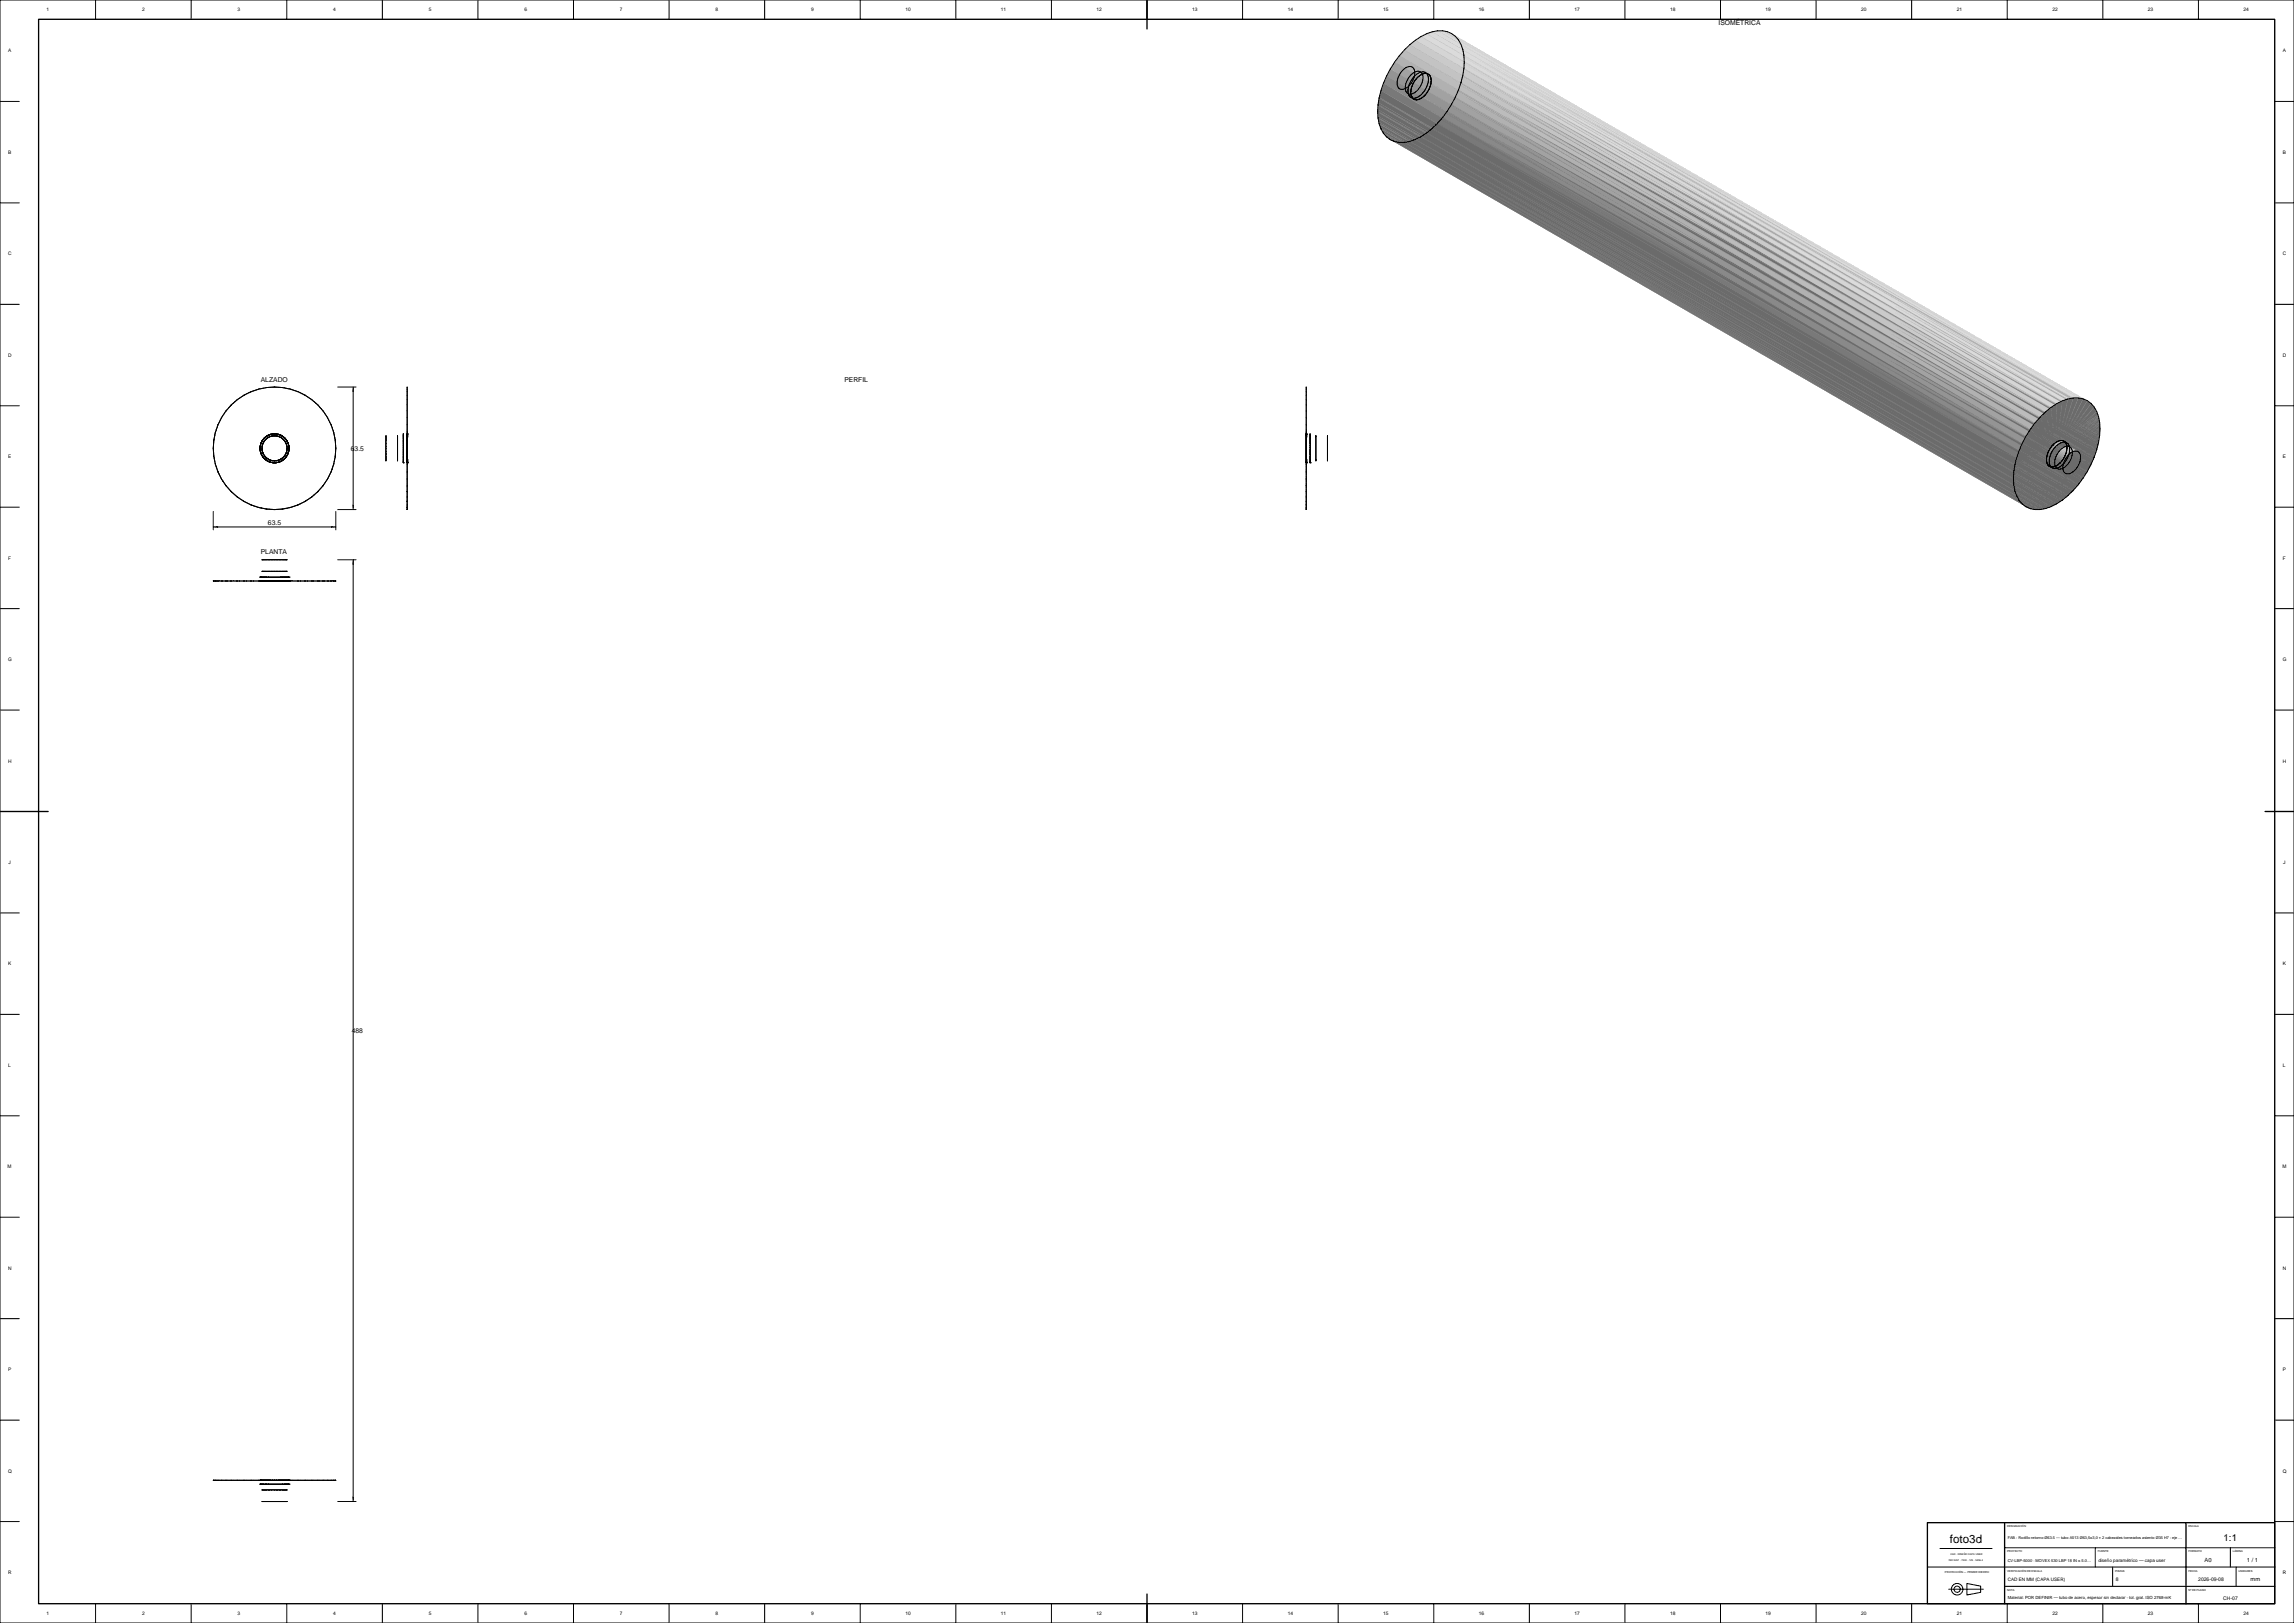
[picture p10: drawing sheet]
<svg xmlns="http://www.w3.org/2000/svg" width="1189mm" height="841mm" viewBox="0 0 1189 841" stroke-linecap="round" stroke-linejoin="round" font-family="sans-serif">
<defs><g id="words">
<text font-size="6" x="1011" y="799">foto3d</text>
<text font-size="5" x="1153" y="799">1:1</text>
<g font-size="3.5">
<text x="891" y="13">ISOMÉTRICA</text>
<text x="135" y="198">ALZADO</text>
<text x="438" y="198">PERFIL</text>
<text x="182" y="234">63.5</text>
<text x="139" y="272">63.5</text>
<text x="135" y="287">PLANTA</text>
<text x="182" y="535">488</text>
</g>
<g font-size="3">
<text x="1143" y="809">A0</text>
<text x="1165" y="809">1 / 1</text>
<text x="1167" y="819">mm</text>
</g>
<g font-size="2.6">
<text x="1097" y="819">8</text>
<text x="1139" y="819">2026-09-08</text>
<text x="1152" y="829">CH-07</text>
</g>
<g font-size="2.5">
<text x="24" y="6">1</text>
<text x="74" y="6">2</text>
<text x="123" y="6">3</text>
<text x="173" y="6">4</text>
<text x="222" y="6">5</text>
<text x="272" y="6">6</text>
<text x="321" y="6">7</text>
<text x="371" y="6">8</text>
<text x="420" y="6">9</text>
<text x="469" y="6">10</text>
<text x="519" y="6">11</text>
<text x="568" y="6">12</text>
<text x="618" y="6">13</text>
<text x="667" y="6">14</text>
<text x="717" y="6">15</text>
<text x="767" y="6">16</text>
<text x="816" y="6">17</text>
<text x="866" y="6">18</text>
<text x="915" y="6">19</text>
<text x="965" y="6">20</text>
<text x="1014" y="6">21</text>
<text x="1064" y="6">22</text>
<text x="1113" y="6">23</text>
<text x="1163" y="6">24</text>
<text x="4" y="27">A</text>
<text x="1183" y="27">A</text>
<text x="4" y="80">B</text>
<text x="1183" y="80">B</text>
<text x="4" y="132">C</text>
<text x="1183" y="132">C</text>
<text x="4" y="185">D</text>
<text x="1183" y="185">D</text>
<text x="4" y="237">E</text>
<text x="1183" y="237">E</text>
<text x="4" y="290">F</text>
<text x="1183" y="290">F</text>
<text x="4" y="343">G</text>
<text x="1183" y="343">G</text>
<text x="4" y="395">H</text>
<text x="1183" y="395">H</text>
<text x="4" y="448">J</text>
<text x="1183" y="448">J</text>
<text x="4" y="500">K</text>
<text x="1183" y="500">K</text>
<text x="4" y="553">L</text>
<text x="1183" y="553">L</text>
<text x="4" y="605">M</text>
<text x="1183" y="605">M</text>
<text x="4" y="658">N</text>
<text x="1183" y="658">N</text>
<text x="4" y="710">P</text>
<text x="1183" y="710">P</text>
<text x="4" y="763">Q</text>
<text x="1183" y="763">Q</text>
<text x="4" y="816">R</text>
<text x="1183" y="816">R</text>
<text x="24" y="837">1</text>
<text x="74" y="837">2</text>
<text x="123" y="837">3</text>
<text x="173" y="837">4</text>
<text x="222" y="837">5</text>
<text x="272" y="837">6</text>
<text x="321" y="837">7</text>
<text x="371" y="837">8</text>
<text x="420" y="837">9</text>
<text x="469" y="837">10</text>
<text x="519" y="837">11</text>
<text x="568" y="837">12</text>
<text x="618" y="837">13</text>
<text x="667" y="837">14</text>
<text x="717" y="837">15</text>
<text x="767" y="837">16</text>
<text x="816" y="837">17</text>
<text x="866" y="837">18</text>
<text x="915" y="837">19</text>
<text x="965" y="837">20</text>
<text x="1014" y="837">21</text>
<text x="1064" y="837">22</text>
<text x="1113" y="837">23</text>
<text x="1163" y="837">24</text>
</g>
<g font-size="2.4">
<text x="1088" y="809">diseño paramétrico — capa user</text>
<text x="1041" y="819">CAD EN MM (CAPA USER)</text>
</g>
<text font-size="2.2" x="1041" y="829">Material: POR DEFINIR — tubo de acero, espesor sin declarar · tol. gral. ISO 2768-mK</text>
<text font-size="2.1" x="1041" y="809">CV-LBP-5000 · MOVEX 530 LBP 18 IN × 5.0…</text>
<text font-size="2" x="1041" y="798">FAB · Rodillo retorno Ø63.5 — tubo A513 Ø63,5×3,0 + 2 cabezales torneados asiento Ø35 H7 · eje …</text>
<g font-size="1.4">
<text x="1040" y="791">DESIGNACIÓN</text>
<text x="1134" y="791">ESCALA</text>
<text x="1040" y="804">PROYECTO</text>
<text x="1087" y="804">FUENTE</text>
<text x="1134" y="804">FORMATO</text>
<text x="1157" y="804">LÁMINA</text>
<text x="1008" y="815">PROYECCIÓN — PRIMER DIEDRO</text>
<text x="1040" y="814">VERIFICACIÓN DE ESCALA</text>
<text x="1096" y="814">PIEZAS</text>
<text x="1134" y="814">FECHA</text>
<text x="1160" y="814">UNIDADES</text>
<text x="1040" y="824">NOTA</text>
<text x="1134" y="824">Nº DE PLANO</text>
</g>
<g font-size="1.3">
<text x="1010" y="809">ISO 5457 · 7200 · 129 · 5456-2</text>
<text x="1011" y="806">CAD · DISEÑO CAPA USER</text>
</g>
</g></defs>
<g fill="#a6a6a6">
<path d="M749 55l3-1v1z"/>
<path d="M751 52h3l-1 2z"/>
<path d="M749 55h3l-2 2z"/>
<path d="M751 52l3-1v1z"/>
<path d="M747 57l3 1-1 1z"/>
<path d="M752 48h3l-1 2z"/>
<path d="M748 54h4z"/>
<path d="M747 57l2 2-1 2z"/>
<path d="M752 48l4-1-1 1z"/>
</g>
<path d="M750 51h4" fill="none" stroke="#a6a6a6" stroke-width=".52"/>
<g fill="#a6a6a6">
<path d="M746 56l4 2z"/>
<path d="M748 52l4 2z"/>
<path d="M745 60l3 1-1 1z"/>
<path d="M747 54l3 4z"/>
<path d="M753 45l4-1-1 2z"/>
<path d="M750 49l4 1z"/>
<path d="M751 48l5-1z"/>
<path d="M745 60l2 2-2 2z"/>
<path d="M744 59l4 2z"/>
<path d="M753 45l4-2v1z"/>
<path d="M745 57l3 4z"/>
<path d="M751 46h5z"/>
<path d="M748 54h4l-3 1z"/>
<path d="M750 51h4l-3 1z"/>
<path d="M752 45l5-2z"/>
<path d="M746 56l4 2-3-1z"/>
<path d="M748 52h3l2 2z"/>
<path d="M742 63l3 1-1 1z"/>
<path d="M751 48l5-1-4 1z"/>
<path d="M754 42l4-2-1 3z"/>
<path d="M747 54l2 1 1 2z"/>
<path d="M750 49l2-1 2 2z"/>
<path d="M742 61l3 3z"/>
<path d="M742 63l2 2-1 1z"/>
<path d="M743 59l2 5z"/>
<path d="M754 42l4-3v1z"/>
<path d="M752 43h5z"/>
<path d="M744 59l4 2-3-1z"/>
<path d="M745 57h2l1 4z"/>
<path d="M752 45l5-2-4 2z"/>
<path d="M751 46l2-1 3 1z"/>
<path d="M747 52l5 2h-4z"/>
<path d="M748 49l6 1-4 1z"/>
<path d="M753 42l5-3z"/>
<path d="M746 54l4 4-4-2z"/>
<path d="M747 52h1l4 2z"/>
<path d="M750 47h6l-5 1z"/>
<path d="M743 59l2 1v4z"/>
<path d="M740 65l2 2h-1z"/>
<path d="M748 49h2l4 1z"/>
<path d="M746 54h1l3 4z"/>
<path d="M755 39l4-2-1 2z"/>
<path d="M740 63l2 4z"/>
<path d="M742 61l3 3-3-1z"/>
<path d="M741 61l1 6z"/>
<path d="M744 56l4 5-4-2z"/>
<path d="M752 43l2-1 3 1z"/>
<path d="M752 41l6-2z"/>
<path d="M753 42l5-3-4 3z"/>
<path d="M750 47l1-1 5 1z"/>
<path d="M740 65l1 2-1 2z"/>
<path d="M755 39l4-3v1z"/>
<path d="M744 56l1 1 3 4z"/>
<path d="M751 44l6-1-5 2z"/>
<path d="M747 51h3l1 1z"/>
<path d="M745 53l3 1 1 1z"/>
<path d="M741 61l1 2 1 3z"/>
<path d="M742 58l3 6-3-3z"/>
<path d="M754 39l5-4z"/>
</g>
<path d="M753 54l23 14z" fill="#6b6b6b"/>
<g fill="#a6a6a6">
<path d="M748 48h3h1z"/>
<path d="M751 44l6-1z"/>
<path d="M742 58l1 1 2 5z"/>
</g>
<path d="M750 57l24 14z" fill="#6b6b6b"/>
<g fill="#a6a6a6">
<path d="M744 55l2 1 1 1z"/>
<path d="M747 51l4 1h-3z"/>
</g>
<path d="M754 50l24 14z" fill="#6b6b6b"/>
<g fill="#a6a6a6">
<path d="M740 63l2 4-2-2z"/>
<path d="M752 41l3-2h3z"/>
<path d="M745 53l4 2-2-1z"/>
<path d="M748 48h4l-2 1z"/>
<path d="M737 66l2 3-1 1z"/>
<path d="M751 41l7-2-5 3z"/>
<path d="M738 65l1 4z"/>
<path d="M739 62v7z"/>
<path d="M756 36l3-3v2z"/>
<path d="M749 46l3-1h1z"/>
<path d="M754 39l5-3-4 3z"/>
<path d="M753 38l6-3z"/>
<path d="M744 55l3 2h-2z"/>
</g>
<g fill="#6b6b6b">
<path d="M748 61l24 13z"/>
<path d="M756 46l24 14z"/>
</g>
<g fill="#a6a6a6">
<path d="M742 57l2 2 1 1z"/>
<path d="M749 46l4-1-2 1z"/>
<path d="M737 66l1 4-1 1z"/>
<path d="M740 60l2 7-2-4z"/>
<path d="M747 51l1-2 2 2z"/>
<path d="M745 53l2-1 1 2z"/>
<path d="M751 41l7-2z"/>
<path d="M759 32v1l-3 3z"/>
<path d="M740 60l2 7z"/>
<path d="M739 62l1 3v4z"/>
<path d="M750 47l1 1h-3z"/>
<path d="M750 44l3-2h1z"/>
<path d="M744 55l2-1v2z"/>
<path d="M742 57l3 3-2-1z"/>
<path d="M747 51l1 1h-1z"/>
<path d="M748 48l2 1h-2z"/>
<path d="M750 44l4-2-2 1z"/>
<path d="M745 53l2 1h-1z"/>
</g>
<path d="M745 64l24 13z" fill="#6b6b6b"/>
<g fill="#a6a6a6">
<path d="M753 38l3-2 3-1z"/>
<path d="M754 36l5-4z"/>
<path d="M740 59l2 2v2z"/>
<path d="M738 65l1 4-2-3z"/>
</g>
<path d="M757 43l24 13z" fill="#6e6e6e"/>
<g fill="#a6a6a6">
<path d="M752 39l7-4-5 4z"/>
<path d="M751 44l1 1-3 1z"/>
<path d="M742 57l2-1v3z"/>
<path d="M749 46h2l-1 1z"/>
<path d="M744 55l1 2-1-1z"/>
<path d="M754 36l5-4-3 4z"/>
<path d="M740 59l2 4-1-2z"/>
</g>
<path d="M737 64v7" fill="none" stroke="#a6a6a6" stroke-width=".52"/>
<g fill="#a6a6a6">
<path d="M752 39l7-4z"/>
<path d="M735 66l1 5z"/>
<path d="M753 35l6-3z"/>
<path d="M735 68l1 3z"/>
<path d="M750 41l4-2h1z"/>
<path d="M738 62l1 7-1-4z"/>
<path d="M756 33l3-3v2z"/>
<path d="M738 62l1 7z"/>
<path d="M750 44l2-1-1 1z"/>
<path d="M750 41l5-2-3 2z"/>
<path d="M751 41l2 1-3 2z"/>
<path d="M745 52l2-1v1z"/>
<path d="M746 50l2-1-1 2z"/>
<path d="M742 57l1 2-1-1z"/>
<path d="M745 52h2l-2 1z"/>
<path d="M746 50l2-2v1z"/>
<path d="M740 59l2-1v3z"/>
<path d="M743 54l2-1 1 1z"/>
<path d="M747 47h3l-2 1z"/>
<path d="M736 64l1 2v5z"/>
<path d="M738 60l2 3v2z"/>
</g>
<path d="M742 67l24 13z" fill="#6b6b6b"/>
<g fill="#a6a6a6">
<path d="M743 54h3l-2 1z"/>
<path d="M747 47l2-1 1 1z"/>
<path d="M735 68l1 3-2 1z"/>
</g>
<path d="M758 39l24 14z" fill="#7d7d7d"/>
<g fill="#a6a6a6">
<path d="M759 29v1l-3 3z"/>
<path d="M742 55h2v1z"/>
<path d="M748 45l3-1-2 2z"/>
<path d="M752 36l7-4-5 4z"/>
<path d="M753 35l3-2 3-1z"/>
<path d="M750 41h2h-1z"/>
<path d="M738 60l2 5-1-3z"/>
<path d="M742 55l2 1-2 1z"/>
<path d="M748 45l2-1h1z"/>
<path d="M740 59l1 2-1-1z"/>
<path d="M735 66l1 5-1-3z"/>
<path d="M752 39h2l-4 2z"/>
<path d="M751 39l3-3h2z"/>
<path d="M759 29l-5 4z"/>
<path d="M738 60h2v3z"/>
<path d="M745 50h1l1 1z"/>
<path d="M744 51h3l-2 1z"/>
<path d="M746 49l2-1-2 2z"/>
<path d="M751 39l5-3z"/>
<path d="M744 52h1v1z"/>
<path d="M746 48l1-1 1 1z"/>
<path d="M752 36l7-4z"/>
<path d="M740 57h2v1z"/>
<path d="M743 53h2l-2 1z"/>
<path d="M749 43l2-2-1 3z"/>
<path d="M754 33l5-4-3 4z"/>
<path d="M746 47l3-1-2 1z"/>
<path d="M736 63v8l-1-5z"/>
</g>
<path d="M736 63v8" fill="none" stroke="#a6a6a6" stroke-width=".52"/>
<g fill="#a6a6a6">
<path d="M742 53l1 1 1 1z"/>
<path d="M740 57l2 1-2 1z"/>
<path d="M747 46l1-1 1 1z"/>
<path d="M750 41h1l-2 2z"/>
<path d="M736 61l2 4-1 1z"/>
<path d="M734 65v7z"/>
<path d="M744 50h1l2 1z"/>
<path d="M744 50l3 1h-3z"/>
<path d="M742 54l2 1h-2z"/>
<path d="M745 48h3l-2 1z"/>
<path d="M753 33l6-5z"/>
<path d="M745 48h3z"/>
<path d="M743 52h1l1 1z"/>
<path d="M733 67v5z"/>
<path d="M743 52l2 1h-2z"/>
<path d="M747 45l3-1-2 1z"/>
<path d="M746 49v1h-1z"/>
<path d="M751 39l2-1-1 1z"/>
</g>
<path d="M739 69l25 14z" fill="#6b6b6b"/>
<g fill="#a6a6a6">
<path d="M744 51l1 1h-1z"/>
<path d="M732 69l1 3v1z"/>
<path d="M746 46h3l-3 1z"/>
<path d="M758 27l1 1-4 2z"/>
<path d="M746 47h1l-1 1z"/>
<path d="M738 60l1 2z"/>
<path d="M741 55h1v2z"/>
</g>
<path d="M746 46h3" fill="none" stroke="#a6a6a6" stroke-width=".52"/>
<path d="M759 35l24 14z" fill="#8a8a8a"/>
<g fill="#a6a6a6">
<path d="M734 65l1 3-1 4z"/>
<path d="M742 53l2 2z"/>
<path d="M739 58l1 1v1z"/>
<path d="M748 44l1-1 1 1z"/>
<path d="M743 53v1l-1-1z"/>
<path d="M736 61l1 5-1-2z"/>
<path d="M742 53l2 2-2-1z"/>
<path d="M752 36h2l-3 3z"/>
<path d="M749 41l3-2-2 2z"/>
<path d="M736 61l2 1v3z"/>
<path d="M740 56l2 1h-2z"/>
<path d="M747 45h1l-1 1z"/>
<path d="M752 34l7-5-5 4z"/>
<path d="M747 44h3l-3 1z"/>
<path d="M739 58l1 2h-2z"/>
<path d="M748 43l2-2-1 2z"/>
<path d="M747 44h3z"/>
<path d="M751 39h1l-3 2z"/>
<path d="M751 37l3-4h2z"/>
<path d="M751 37l5-4z"/>
<path d="M732 69l1 4h-2z"/>
<path d="M742 54v1h-1z"/>
<path d="M755 30l4-2-6 5z"/>
<path d="M740 55l2 2z"/>
<path d="M758 26v1l-3 3z"/>
<path d="M744 49h2l-1 1z"/>
<path d="M740 56v1v2z"/>
<path d="M743 51h1v1z"/>
<path d="M740 55l2 2-2-1z"/>
<path d="M745 47h1v1z"/>
<path d="M748 42l1-1h1z"/>
<path d="M733 67v5l-1-3z"/>
<path d="M748 43h1l-1 1z"/>
<path d="M744 49l1 1h-1z"/>
<path d="M744 49l1-1 1 1z"/>
<path d="M743 51l1-1v1z"/>
<path d="M753 33l6-4-7 5z"/>
<path d="M742 52l1 1h-1z"/>
<path d="M745 47l1 1h-1z"/>
<path d="M743 51l1 1h-1z"/>
<path d="M747 42l3-1-2 2z"/>
<path d="M745 47l1-1v1z"/>
<path d="M745 46l2-1v1z"/>
<path d="M751 37l2-2z"/>
<path d="M739 57l1 2-1-1z"/>
<path d="M742 52h1v1z"/>
<path d="M734 64v8z"/>
<path d="M737 60h1v2z"/>
<path d="M735 62v4v2z"/>
<path d="M747 42l3-1z"/>
<path d="M734 64v8l-1-5z"/>
<path d="M740 56v1z"/>
<path d="M758 26l-4 5z"/>
<path d="M745 46h2h-1z"/>
<path d="M749 39l3-3-1 3z"/>
</g>
<path d="M736 61v3" fill="none" stroke="#a6a6a6" stroke-width=".52"/>
<g fill="#a6a6a6">
<path d="M742 52v1z"/>
<path d="M748 41l3-2-2 2z"/>
<path d="M739 56l1 3z"/>
<path d="M758 26l-3 4-1 1z"/>
<path d="M740 54h2l-1 1z"/>
<path d="M747 44v1l-2 1z"/>
<path d="M739 56l1 3-1-2z"/>
<path d="M740 54l2-1v1z"/>
<path d="M737 60l1 2-2-1z"/>
<path d="M752 34l2-1-3 4z"/>
<path d="M746 44l2-1v1z"/>
<path d="M744 49l1-1-1 1z"/>
<path d="M743 50l1-1v1z"/>
<path d="M738 58h1l-1 2z"/>
<path d="M745 47v1l-1 1z"/>
<path d="M743 50h1l-1 1z"/>
<path d="M748 41h1l-1 1z"/>
<path d="M751 37l1-1-3 3z"/>
<path d="M746 44h2h-1z"/>
<path d="M735 62v6l-1-3z"/>
<path d="M735 62l1 1-1 3z"/>
</g>
<path d="M736 71l25 14z" fill="#6b6b6b"/>
<g fill="#a6a6a6">
<path d="M744 47l2-1-1 1z"/>
<path d="M742 52l1-1v1z"/>
<path d="M732 66l-1 7z"/>
<path d="M740 54l1 1h-1z"/>
<path d="M748 40l1-1h2z"/>
<path d="M745 46h1l-2 1z"/>
<path d="M742 52h1h-1z"/>
<path d="M752 31l6-6z"/>
<path d="M748 41l3-2-3 2z"/>
</g>
<path d="M759 32l24 14z" fill="#999"/>
<g fill="#a6a6a6">
<path d="M747 42l1 1-2 1z"/>
<path d="M755 28l3-3z"/>
</g>
<path d="M731 68v5" fill="none" stroke="#a6a6a6" stroke-width=".52"/>
<g fill="#a6a6a6">
<path d="M739 55l1 1z"/>
<path d="M738 58l1-1v1z"/>
<path d="M745 45l2-1-2 2z"/>
<path d="M732 66v3l-1 4z"/>
<path d="M740 53l2-1v1z"/>
<path d="M748 41l3-2z"/>
<path d="M739 55h1v1z"/>
<path d="M737 58l1 2h-1z"/>
<path d="M743 49h1z"/>
<path d="M751 35l4-5z"/>
<path d="M742 50l1 1z"/>
<path d="M746 44h1l-2 1z"/>
<path d="M730 69v4z"/>
<path d="M744 47h1z"/>
<path d="M740 53h2l-2 1z"/>
<path d="M754 31l1-1-4 5z"/>
<path d="M738 57v3z"/>
<path d="M743 49h1l-1 1z"/>
<path d="M743 48l2-1-1 2z"/>
<path d="M747 42l1-1v1z"/>
<path d="M747 42h1h-1z"/>
<path d="M751 32l7-6-4 5z"/>
<path d="M748 39l3-2-2 2z"/>
<path d="M738 57v3l-1-2z"/>
<path d="M735 60l1 1v2z"/>
<path d="M742 51h1l-1 1z"/>
<path d="M741 52h1z"/>
<path d="M739 55l1 1h-1z"/>
<path d="M742 49h2z"/>
<path d="M744 46h1l-1 1z"/>
<path d="M743 48l2-1z"/>
<path d="M743 48v1z"/>
<path d="M752 34l-1 3h-2z"/>
<path d="M746 44l1-2-1 2z"/>
<path d="M748 39h1l-1 1z"/>
<path d="M743 49l-1 1z"/>
<path d="M739 54h1v1z"/>
<path d="M751 35l2-2z"/>
<path d="M744 46v1z"/>
<path d="M756 26l2-1-3 3z"/>
<path d="M748 41l-1 1z"/>
<path d="M755 28l3-3-6 6z"/>
<path d="M736 59l1 1-1 1z"/>
<path d="M741 52h1l-2 1z"/>
<path d="M744 46h1z"/>
<path d="M747 42l-1 2z"/>
<path d="M739 54l1 1h-1z"/>
<path d="M742 51l-1 1z"/>
<path d="M735 62l-1 3z"/>
<path d="M745 45l1-1-1 1z"/>
<path d="M738 56l1 1-1 1z"/>
<path d="M738 56h1v1z"/>
<path d="M740 53v1z"/>
<path d="M735 60l1 3-1-1z"/>
<path d="M752 31l6-5-7 6z"/>
<path d="M745 44h1z"/>
<path d="M745 45v1z"/>
<path d="M749 37h2l-3 1z"/>
<path d="M733 63v4l-1 2z"/>
<path d="M730 69v4l-2 1z"/>
<path d="M748 39l3-2-3 2z"/>
</g>
<g fill="#6b6b6b">
<path d="M732 42l4 3-4-2z"/>
<path d="M732 42l5 2-5-2z"/>
</g>
<g fill="#a6a6a6">
<path d="M741 52h1z"/>
<path d="M751 35l1-1-3 3z"/>
</g>
<path d="M732 43l4 2-5-1z" fill="#6b6b6b"/>
<path d="M731 68l-1 5v-4z" fill="#a6a6a6"/>
<path d="M733 41l4 2-5-1z" fill="#6b6b6b"/>
<g fill="#a6a6a6">
<path d="M742 48h1v1z"/>
<path d="M736 59l1-1v2z"/>
<path d="M747 41l1-1v1z"/>
<path d="M732 64l-1 9z"/>
<path d="M742 50l1-1-1 1z"/>
<path d="M745 45l1-1z"/>
<path d="M747 41l1-2v1z"/>
<path d="M748 38l3-1-3 2z"/>
<path d="M741 52l-1 1z"/>
<path d="M742 48l1 1h-1z"/>
</g>
<path d="M731 44l4 2-5-2z" fill="#6b6b6b"/>
<g fill="#a6a6a6">
<path d="M743 47l1-1v1z"/>
<path d="M751 32l3-1-3 4z"/>
<path d="M746 42l2-1-1 1z"/>
<path d="M743 47h1l-1 1z"/>
<path d="M739 53l1 1h-1z"/>
<path d="M738 55h1v1z"/>
</g>
<path d="M733 40l4 2-4-1z" fill="#6b6b6b"/>
<g fill="#a6a6a6">
<path d="M740 53v1z"/>
<path d="M732 64l-1 9v-5z"/>
<path d="M738 56v2v-1z"/>
<path d="M742 48h1z"/>
<path d="M745 43l2-1-1 2z"/>
<path d="M742 50v-1z"/>
<path d="M736 59v2l-1-1z"/>
<path d="M741 51h1l-1 1z"/>
</g>
<path d="M736 58v3" fill="none" stroke="#a6a6a6" stroke-width=".52"/>
<g fill="#a6a6a6">
<path d="M745 43l1 1h-1z"/>
<path d="M733 63l1 1-1 3z"/>
</g>
<path d="M730 45v-1l5 3z" fill="#6b6b6b"/>
<g fill="#a6a6a6">
<path d="M739 54v1z"/>
<path d="M743 47l1-1z"/>
<path d="M744 46h1h-1z"/>
<path d="M744 46l1-1v1z"/>
<path d="M740 53v1z"/>
<path d="M747 41h1l-2 1z"/>
<path d="M741 51l1-1z"/>
</g>
<path d="M733 39l4 3-4-2z" fill="#6e6e6e"/>
<g fill="#a6a6a6">
<path d="M738 55l1 1h-1z"/>
<path d="M746 42h1z"/>
<path d="M733 63l-1 6z"/>
<path d="M729 40l3 2z"/>
<path d="M729 40l3 2v1z"/>
<path d="M741 51v1z"/>
<path d="M736 58v3v-2z"/>
<path d="M729 40l4 1-1 1z"/>
<path d="M729 40l3 3-1 1z"/>
<path d="M748 39l-1 2z"/>
<path d="M751 35l-2 2h-1z"/>
<path d="M757 23l1 2-6 4z"/>
<path d="M742 48h1z"/>
<path d="M742 48v1z"/>
<path d="M729 40h4v1z"/>
<path d="M729 40l2 4h-1z"/>
<path d="M743 47v1h-1z"/>
<path d="M748 37h1l-1 1z"/>
<path d="M739 53v1z"/>
<path d="M745 43l2-1z"/>
<path d="M740 52h1l-1 1z"/>
</g>
<path d="M729 45h1l4 2z" fill="#6b6b6b"/>
<g fill="#a6a6a6">
<path d="M745 45l-1 1z"/>
<path d="M736 57h2l-1 1z"/>
<path d="M743 47l1-1z"/>
<path d="M753 29l2-1-3 3z"/>
<path d="M742 50l-1 1z"/>
<path d="M736 57l1 1-1 1z"/>
<path d="M744 44h1v1z"/>
<path d="M740 52h1z"/>
</g>
<path d="M733 38l5 3-5-2z" fill="#7d7d7d"/>
<g fill="#a6a6a6">
<path d="M729 40l4-1v1z"/>
<path d="M729 40l1 4v1z"/>
<path d="M738 54l1 1z"/>
<path d="M744 46l-1 1z"/>
<path d="M744 44l1-1v1z"/>
<path d="M741 51l1-1z"/>
<path d="M734 61l1 1-1 2z"/>
<path d="M738 54l1 1h-1z"/>
<path d="M740 52v1z"/>
</g>
<path d="M734 72l24 14z" fill="#6b6b6b"/>
<g fill="#a6a6a6">
<path d="M745 42h1z"/>
<path d="M745 42l2-1-1 1z"/>
</g>
<g fill="#6b6b6b">
<path d="M732 42l5 2-1 1z"/>
<path d="M732 43l4 2z"/>
</g>
<g fill="#a6a6a6">
<path d="M735 59v1v2z"/>
<path d="M751 32v3h-2z"/>
<path d="M744 45h1z"/>
<path d="M729 40l4-2v1z"/>
<path d="M729 40l1 5h-1z"/>
<path d="M748 39l-2 1z"/>
<path d="M738 54l1 1z"/>
</g>
<g fill="#6b6b6b">
<path d="M732 42l5 1v1z"/>
<path d="M729 46v-1l5 3z"/>
</g>
<g fill="#a6a6a6">
<path d="M751 30l5-4-1 2z"/>
<path d="M737 56h1v1z"/>
<path d="M740 52l1-1v1z"/>
<path d="M747 39l1-1z"/>
</g>
<path d="M731 44l5 1-1 1z" fill="#6b6b6b"/>
<g fill="#a6a6a6">
<path d="M741 49l1-1v1z"/>
<path d="M744 44l1 1h-1z"/>
<path d="M742 47h1l-1 1z"/>
<path d="M741 49l1-1z"/>
<path d="M738 55v1z"/>
<path d="M745 43l-1 1z"/>
<path d="M748 37l3-2-3 2z"/>
<path d="M748 37v1l-1 1z"/>
<path d="M759 28l24 14z"/>
<path d="M730 66l-2 8z"/>
<path d="M742 47v1z"/>
</g>
<path d="M733 38l5 2-5-2z" fill="#8a8a8a"/>
<g fill="#a6a6a6">
<path d="M740 52h1z"/>
<path d="M742 47h1z"/>
</g>
<path d="M733 41l4 1v1z" fill="#6b6b6b"/>
<g fill="#a6a6a6">
<path d="M739 53v1z"/>
<path d="M741 50h1z"/>
<path d="M746 40l1 1h-1z"/>
<path d="M749 35h2l-3 1z"/>
<path d="M741 50h1l-1 1z"/>
</g>
<path d="M730 44l5 2v1z" fill="#6b6b6b"/>
<g fill="#a6a6a6">
<path d="M736 57v2z"/>
<path d="M735 59h1l-1 1z"/>
<path d="M743 46h1l-1 1z"/>
<path d="M729 40l4-2z"/>
<path d="M729 40v5v1z"/>
<path d="M743 46v1z"/>
<path d="M750 33l2-2z"/>
<path d="M744 43l2-1-1 1z"/>
<path d="M741 49l1-1z"/>
<path d="M753 29l-1 2-2 2z"/>
<path d="M747 39h1l-2 1z"/>
<path d="M730 66v3l-2 5z"/>
<path d="M742 47h1z"/>
<path d="M738 54v1z"/>
<path d="M745 42l2-1z"/>
<path d="M737 56l1 1h-2z"/>
<path d="M746 41h1l-2 1z"/>
<path d="M743 46h1z"/>
<path d="M748 36l3-1-3 2z"/>
<path d="M734 61v3l-1-1z"/>
<path d="M744 43l1-1h1z"/>
<path d="M741 50v1z"/>
<path d="M744 44l1-1z"/>
</g>
<path d="M733 40l4 2z" fill="#6e6e6e"/>
<g fill="#a6a6a6">
<path d="M741 50h1z"/>
<path d="M739 53v1h-1z"/>
<path d="M742 47v1z"/>
<path d="M740 51h1z"/>
</g>
<path d="M728 46h1l4 2z" fill="#6b6b6b"/>
<g fill="#a6a6a6">
<path d="M739 53l1-1v1z"/>
<path d="M733 63l-1 3z"/>
<path d="M743 46h1z"/>
<path d="M743 45v1z"/>
</g>
<path d="M730 45l5 2h-1z" fill="#6b6b6b"/>
<g fill="#a6a6a6">
<path d="M729 68l-1 6z"/>
<path d="M740 51h1l-1 1z"/>
<path d="M750 33l1-1-2 3z"/>
<path d="M743 45l1-1v1z"/>
<path d="M737 55l1 1z"/>
<path d="M742 46l1 1z"/>
<path d="M729 40l4-3v1z"/>
<path d="M729 40v6h-1z"/>
<path d="M744 43h1l-1 1z"/>
<path d="M741 48h1l-1 1z"/>
</g>
<path d="M735 59v3" fill="none" stroke="#a6a6a6" stroke-width=".52"/>
<g fill="#a6a6a6">
<path d="M742 47h1h-1z"/>
<path d="M741 48l1-1v1z"/>
</g>
<path d="M733 37l5 3-5-2z" fill="#999"/>
<g fill="#a6a6a6">
<path d="M748 37l-1 2z"/>
<path d="M740 50l1 1z"/>
<path d="M737 55l1 1h-1z"/>
<path d="M739 53h1z"/>
<path d="M741 49v1z"/>
<path d="M740 51h1z"/>
<path d="M734 60l1 2-1-1z"/>
<path d="M746 40v1z"/>
<path d="M742 47v-1l1 1z"/>
<path d="M743 45l1-1z"/>
</g>
<path d="M733 39l5 2-1 1z" fill="#7d7d7d"/>
<g fill="#a6a6a6">
<path d="M740 51v1z"/>
<path d="M745 42l-1 1z"/>
<path d="M741 48h1z"/>
<path d="M747 39l-1 1z"/>
<path d="M737 55l1 1z"/>
<path d="M743 45v1z"/>
<path d="M742 47h1z"/>
<path d="M728 70v4h-1z"/>
<path d="M743 45l1-1z"/>
<path d="M735 58h1v1z"/>
<path d="M735 59v3l-1-2z"/>
<path d="M739 52h1z"/>
</g>
<path d="M729 45l5 2v1z" fill="#6b6b6b"/>
<g fill="#a6a6a6">
<path d="M741 48l1-1z"/>
<path d="M738 54v1z"/>
<path d="M740 50l1 1z"/>
<path d="M740 50l1 1h-1z"/>
<path d="M729 40l4-4v1z"/>
<path d="M729 40l-1 6z"/>
<path d="M752 29l4-3-5 4z"/>
<path d="M743 45v1z"/>
<path d="M735 58l1 1h-1z"/>
<path d="M742 47l1-1z"/>
<path d="M739 52h1l-1 1z"/>
<path d="M745 42l-1 1z"/>
<path d="M748 35h1l-1 1z"/>
<path d="M740 51v1z"/>
<path d="M745 41h1l-1 1z"/>
<path d="M731 63v5l-1 1z"/>
</g>
<path d="M728 46l4 2z" fill="#6b6b6b"/>
<g fill="#a6a6a6">
<path d="M742 47l-1 1z"/>
<path d="M741 48v1z"/>
<path d="M744 44v-1v1z"/>
<path d="M743 45v1z"/>
<path d="M741 48l1-1z"/>
<path d="M740 50l1 1z"/>
<path d="M750 33l-1 2h-1z"/>
<path d="M748 37l-2 2z"/>
<path d="M740 50h1z"/>
<path d="M736 56v1z"/>
<path d="M751 30l2-1-3 4z"/>
<path d="M735 57h1v1z"/>
<path d="M738 54l1-1-1 1z"/>
<path d="M739 52h1z"/>
<path d="M742 47v-1z"/>
</g>
<path d="M733 38l5 2v1z" fill="#8a8a8a"/>
<g fill="#a6a6a6">
<path d="M743 45v1l-1 1z"/>
<path d="M741 49v1h-1z"/>
<path d="M746 40v1h-1z"/>
<path d="M743 44h1l-1 1z"/>
<path d="M738 54v1h-1z"/>
<path d="M733 36l4 3-4-2z"/>
<path d="M746 39h1h-1z"/>
<path d="M745 41v1l-1 1z"/>
<path d="M744 43v1z"/>
<path d="M745 40l2-1z"/>
<path d="M743 44h1z"/>
<path d="M739 51l1 1z"/>
<path d="M737 55v1z"/>
<path d="M739 52v1z"/>
<path d="M747 37l1-1z"/>
<path d="M756 21l1 2-5 6z"/>
<path d="M731 63l1 1-1 4z"/>
<path d="M746 39h1l-2 1z"/>
</g>
<path d="M729 46l5 2h-1z" fill="#6b6b6b"/>
<g fill="#a6a6a6">
<path d="M744 44v-1z"/>
<path d="M739 51l1 1h-1z"/>
<path d="M733 36l-4 4z"/>
<path d="M729 40l-1 6h-1z"/>
<path d="M743 44h1h-1z"/>
<path d="M741 47h1l-1 1z"/>
<path d="M741 48v1z"/>
<path d="M730 65l-2 9z"/>
<path d="M741 47h1z"/>
<path d="M739 51h1z"/>
<path d="M743 44h1z"/>
<path d="M739 51l1 1z"/>
<path d="M738 53h1z"/>
<path d="M743 44v1z"/>
<path d="M740 50v1h-1z"/>
<path d="M740 49h1z"/>
<path d="M748 35v1l-1 1z"/>
<path d="M747 37h1l-2 2z"/>
<path d="M744 42v1z"/>
<path d="M739 52v1z"/>
<path d="M742 46l1-1-1 2z"/>
<path d="M735 57l1 1h-1z"/>
<path d="M740 49h1l-1 1z"/>
<path d="M735 58v1z"/>
<path d="M736 55v2z"/>
<path d="M745 40v1z"/>
<path d="M743 45l-1 1z"/>
<path d="M733 60l1 1-1 2z"/>
<path d="M738 53h1l-1 1z"/>
<path d="M741 47v1z"/>
<path d="M729 68l-1 6v-4z"/>
<path d="M731 63l-1 6z"/>
<path d="M732 61l1 2-1 1z"/>
</g>
<path d="M727 46l5 3z" fill="#6b6b6b"/>
<g fill="#a6a6a6">
<path d="M730 65l-2 9 1-6z"/>
<path d="M739 51h1z"/>
<path d="M745 41l-1 2v-1z"/>
</g>
<path d="M733 38l5 2z" fill="#999"/>
<g fill="#a6a6a6">
<path d="M744 44h-1z"/>
<path d="M740 48h1v1z"/>
<path d="M743 43h1v1z"/>
<path d="M750 33l-2 2-1 1z"/>
<path d="M740 49h1z"/>
<path d="M742 46v1z"/>
<path d="M739 50h1z"/>
<path d="M738 53h1z"/>
<path d="M741 47h1z"/>
<path d="M736 56v1h-1z"/>
<path d="M742 46l1-1z"/>
<path d="M738 52l1 1z"/>
<path d="M745 40v1z"/>
<path d="M736 54l1 1z"/>
<path d="M728 70l-1 4h-2z"/>
<path d="M733 60h1v1z"/>
<path d="M743 44v1z"/>
<path d="M736 54l1 1-1 1z"/>
<path d="M733 35v1l-4 4z"/>
<path d="M729 40l-2 6h-1z"/>
<path d="M740 49h1h-1z"/>
<path d="M751 30l-1 3h-1z"/>
<path d="M744 42v1z"/>
<path d="M739 50h1l-1 1z"/>
<path d="M736 55v2z"/>
<path d="M741 48h-1z"/>
</g>
<path d="M728 46l5 2h-1z" fill="#6b6b6b"/>
<path d="M733 36l4 2z" fill="#b3b3b3"/>
<g fill="#a6a6a6">
<path d="M740 49v1z"/>
<path d="M738 52h1z"/>
<path d="M738 52l1 1h-1z"/>
<path d="M743 43l1 1h-1z"/>
<path d="M744 43h-1z"/>
<path d="M738 52l1-1v1z"/>
<path d="M743 44l-1 1z"/>
<path d="M747 37l-1 2z"/>
<path d="M749 33h1l-2 2z"/>
<path d="M742 46l1-1z"/>
<path d="M745 40l1-1-1 1z"/>
<path d="M737 54h1l-1 1z"/>
<path d="M744 41v1z"/>
<path d="M742 45h1h-1z"/>
<path d="M743 43h1z"/>
<path d="M738 53v1z"/>
<path d="M738 52l1 1z"/>
<path d="M739 50h1z"/>
<path d="M745 41l-1 1z"/>
<path d="M748 35l2-2-3 3z"/>
<path d="M742 45h1z"/>
<path d="M747 36l1-1-1 2z"/>
<path d="M739 50h1h-1z"/>
<path d="M742 45l1-1z"/>
<path d="M740 48h1z"/>
<path d="M745 40v1z"/>
<path d="M741 48h-1z"/>
<path d="M741 46h1z"/>
<path d="M739 46v1z"/>
<path d="M738 47h1z"/>
<path d="M738 52v1z"/>
<path d="M746 39l-1 1z"/>
<path d="M739 45v1z"/>
<path d="M737 53l1 1z"/>
<path d="M736 54v2v-1z"/>
<path d="M739 50v1z"/>
<path d="M742 46h-1z"/>
<path d="M743 43v1z"/>
<path d="M737 54v1z"/>
<path d="M744 42l-1 1z"/>
<path d="M744 41h1z"/>
<path d="M733 37l4 2 1 1z"/>
<path d="M733 59v4z"/>
<path d="M738 46h1z"/>
<path d="M739 51l-1 1z"/>
<path d="M734 58l1 1-1 1z"/>
<path d="M738 48v-1z"/>
<path d="M735 57v1z"/>
<path d="M738 46v1z"/>
<path d="M741 47l-1 1z"/>
<path d="M732 35h1l-4 5z"/>
<path d="M729 40l-3 6z"/>
<path d="M743 44h-1z"/>
<path d="M740 44l-1 1z"/>
<path d="M741 46v1z"/>
</g>
<path d="M726 46l5 3z" fill="#6b6b6b"/>
<g fill="#a6a6a6">
<path d="M732 61v3l-1-1z"/>
<path d="M743 42l1-1v1z"/>
<path d="M742 44h1z"/>
<path d="M747 37l-2 2z"/>
<path d="M738 48h-1z"/>
<path d="M743 43v1z"/>
<path d="M747 36l-1 1z"/>
<path d="M736 56l-1 1z"/>
<path d="M742 46h-1z"/>
<path d="M740 48v1z"/>
<path d="M737 53l1 1h-1z"/>
<path d="M739 50v1z"/>
<path d="M738 47v1z"/>
<path d="M740 44l-1 1z"/>
<path d="M752 29l-2 2z"/>
<path d="M734 57l1 1v1z"/>
<path d="M737 52l1 1z"/>
<path d="M746 37h1l-1 1z"/>
<path d="M739 46h-1z"/>
<path d="M745 40v1h-1z"/>
</g>
<g fill="#6b6b6b">
<path d="M728 46l4 2v1z"/>
<path d="M739 46l1 1h-1z"/>
</g>
<g fill="#a6a6a6">
<path d="M742 45l-1 1z"/>
<path d="M737 53l1 1z"/>
</g>
<path d="M739 46l1 1-1-1z" fill="#6b6b6b"/>
<path d="M746 38l1-1-2 2z" fill="#a6a6a6"/>
<g fill="#6b6b6b">
<path d="M739 47h1z"/>
<path d="M739 46l1 1z"/>
</g>
<g fill="#a6a6a6">
<path d="M743 42h1l-1 1z"/>
<path d="M734 58v2h-1z"/>
<path d="M738 47v-1z"/>
<path d="M739 45v1z"/>
</g>
<path d="M739 47h1h-2z" fill="#6b6b6b"/>
<g fill="#a6a6a6">
<path d="M737 52h1v1z"/>
<path d="M740 48l1-1z"/>
<path d="M733 60v3l-1-2z"/>
<path d="M743 43v1z"/>
</g>
<path d="M739 45l2 1h-2z" fill="#6b6b6b"/>
<g fill="#a6a6a6">
<path d="M741 47v-1z"/>
<path d="M737 52l1 1z"/>
<path d="M740 48l1-1z"/>
<path d="M750 31l1-1-2 3z"/>
</g>
<path d="M738 47l2 1-2-1z" fill="#6b6b6b"/>
<g fill="#a6a6a6">
<path d="M733 59v4v-3z"/>
<path d="M743 44h-1z"/>
<path d="M737 48h1z"/>
</g>
<path d="M739 45l2 1-2-1z" fill="#6b6b6b"/>
<path d="M733 35l4 3z" fill="#bdbdbd"/>
<g fill="#a6a6a6">
<path d="M745 39v1z"/>
<path d="M741 46v1z"/>
<path d="M740 48l1-1z"/>
<path d="M739 46l-1 1z"/>
<path d="M739 45v1z"/>
</g>
<g fill="#6b6b6b">
<path d="M738 47l1 1z"/>
<path d="M739 45l2 1z"/>
</g>
<g fill="#a6a6a6">
<path d="M744 41l-1 1z"/>
<path d="M737 52l1 1h-1z"/>
<path d="M741 47v-1z"/>
<path d="M740 49v-1z"/>
<path d="M743 42l1-1z"/>
<path d="M740 49v-1v1z"/>
</g>
<path d="M738 47l1 1h-1z" fill="#6b6b6b"/>
<g fill="#a6a6a6">
<path d="M738 48v-1z"/>
<path d="M739 44v1z"/>
<path d="M737 52l1 1z"/>
<path d="M741 46l1-1z"/>
<path d="M739 50l1-1z"/>
</g>
<path d="M740 44l1 1h-2z" fill="#6b6b6b"/>
<g fill="#a6a6a6">
<path d="M738 51v1z"/>
<path d="M739 46l-1 1z"/>
<path d="M739 45v1z"/>
<path d="M737 48v1z"/>
<path d="M740 43v1z"/>
<path d="M740 49v-1z"/>
<path d="M738 47v1z"/>
<path d="M739 44v1z"/>
<path d="M742 43h1z"/>
<path d="M748 34l1-1-1 2z"/>
<path d="M743 44h-1z"/>
<path d="M738 48h-1z"/>
<path d="M740 44h-1z"/>
<path d="M731 63l-1 3z"/>
<path d="M745 39v1z"/>
</g>
<path d="M738 48l1 1-2-1z" fill="#6b6b6b"/>
<g fill="#a6a6a6">
<path d="M742 45l-1 1z"/>
<path d="M740 43v1z"/>
<path d="M742 44v1z"/>
<path d="M738 51h1z"/>
<path d="M741 46l1-1z"/>
<path d="M735 56v2z"/>
<path d="M738 46v1z"/>
<path d="M739 45v1z"/>
<path d="M740 49h-1z"/>
</g>
<path d="M740 44l1 1-1-1z" fill="#6b6b6b"/>
<g fill="#a6a6a6">
<path d="M737 53v1z"/>
<path d="M743 42v1z"/>
<path d="M745 40l-1 1z"/>
<path d="M738 47v1z"/>
<path d="M739 44v1z"/>
<path d="M732 35l-3 5z"/>
<path d="M729 40l-3 6h-1z"/>
<path d="M747 36l1-1z"/>
</g>
<path d="M731 73l24 14z" fill="#6b6b6b"/>
<g fill="#a6a6a6">
<path d="M735 55l1 1z"/>
<path d="M738 46v1z"/>
<path d="M739 45l-1 1z"/>
<path d="M739 49h1z"/>
</g>
<path d="M737 48l2 1z" fill="#6b6b6b"/>
<path d="M740 44l1 1z" fill="#6b6b6b"/>
<g fill="#a6a6a6">
<path d="M740 48v1z"/>
<path d="M738 52h-1z"/>
<path d="M742 43v1z"/>
<path d="M739 49h1l-1 1z"/>
<path d="M747 36l-1 1z"/>
<path d="M738 46v1z"/>
<path d="M739 45l-1 1z"/>
<path d="M737 49v-1z"/>
<path d="M736 49h1z"/>
<path d="M740 43v1z"/>
</g>
<path d="M737 48l2 1h-2z" fill="#6b6b6b"/>
<path d="M740 47h1z" fill="#a6a6a6"/>
<path d="M739 46l1 1z" fill="#6b6b6b"/>
<g fill="#a6a6a6">
<path d="M740 49h-1z"/>
<path d="M739 46h-1z"/>
</g>
<path d="M739 46l1 1z" fill="#6b6b6b"/>
<path d="M735 55l1 1-1 1z" fill="#a6a6a6"/>
<path d="M739 47h1z" fill="#6b6b6b"/>
<path d="M738 51v1z" fill="#a6a6a6"/>
<path d="M733 36l4 3z" fill="#b3b3b3"/>
<g fill="#a6a6a6">
<path d="M738 48h-1z"/>
<path d="M740 44h-1z"/>
<path d="M737 47h1z"/>
<path d="M739 44v1z"/>
</g>
<g fill="#6b6b6b">
<path d="M739 46l1 1z"/>
<path d="M739 47h1z"/>
</g>
<g fill="#a6a6a6">
<path d="M742 44v1z"/>
<path d="M736 55v-1v1z"/>
<path d="M738 51v1z"/>
<path d="M739 49h1z"/>
<path d="M734 57l1 2-1-1z"/>
</g>
<path d="M739 46h2l-1 1z" fill="#6b6b6b"/>
<g fill="#a6a6a6">
<path d="M750 31l-1 2-1 1z"/>
<path d="M738 47h-1z"/>
<path d="M739 44v1z"/>
<path d="M738 46v1z"/>
<path d="M739 45v1z"/>
<path d="M738 51l1-1z"/>
</g>
<g fill="#6b6b6b">
<path d="M740 44h1h-1z"/>
<path d="M738 47h2v1z"/>
<path d="M738 47l2 1z"/>
<path d="M739 45l2 1z"/>
</g>
<g fill="#a6a6a6">
<path d="M741 46l-1 1z"/>
<path d="M740 47v1z"/>
<path d="M738 46v1z"/>
<path d="M739 45l-1 1z"/>
<path d="M744 41l-1 1z"/>
<path d="M738 51v1z"/>
<path d="M737 53l-1 1z"/>
<path d="M745 38l1-1v1z"/>
</g>
<path d="M739 45l2 1z" fill="#6b6b6b"/>
<g fill="#a6a6a6">
<path d="M737 47v1z"/>
<path d="M738 47h-1z"/>
<path d="M739 44v1z"/>
</g>
<g fill="#6b6b6b">
<path d="M733 43l4 1-1 1z"/>
<path d="M733 43l3 2z"/>
</g>
<g fill="#a6a6a6">
<path d="M737 48v1z"/>
<path d="M740 43v1z"/>
<path d="M737 48h1h-1z"/>
<path d="M740 44h-1z"/>
</g>
<path d="M738 47l2 1h-1z" fill="#6b6b6b"/>
<g fill="#a6a6a6">
<path d="M743 42v1z"/>
<path d="M737 49h-1z"/>
<path d="M738 51h1z"/>
<path d="M742 43v1z"/>
<path d="M738 51l1-1z"/>
<path d="M745 39l1-1-1 1z"/>
</g>
<g fill="#6b6b6b">
<path d="M739 45l2 1z"/>
<path d="M738 47l1 1z"/>
</g>
<path d="M735 56v2l-1-1z" fill="#a6a6a6"/>
<path d="M737 49h2z" fill="#6b6b6b"/>
<g fill="#a6a6a6">
<path d="M742 44v1z"/>
<path d="M738 47h-1z"/>
<path d="M739 44v1z"/>
<path d="M739 49h1z"/>
</g>
<path d="M739 45h2v1z" fill="#6b6b6b"/>
<path d="M739 49v1z" fill="#a6a6a6"/>
<g fill="#6b6b6b">
<path d="M733 43h4v1z"/>
<path d="M733 43l3 2-1 1z"/>
</g>
<g fill="#a6a6a6">
<path d="M738 47h-1z"/>
<path d="M739 44v1z"/>
<path d="M741 45v1z"/>
<path d="M735 56v2z"/>
<path d="M740 48l-1 1z"/>
</g>
<path d="M726 46l5 3z" fill="#6b6b6b"/>
<g fill="#a6a6a6">
<path d="M748 34v1l-1 1z"/>
<path d="M741 46l-1 1z"/>
<path d="M745 39v1z"/>
<path d="M743 42v1z"/>
</g>
<path d="M738 48h1v1z" fill="#6b6b6b"/>
<g fill="#a6a6a6">
<path d="M740 47v1z"/>
<path d="M740 42v1z"/>
<path d="M734 58l-1 2z"/>
</g>
<path d="M740 43l2 1h-2z" fill="#6e6e6e"/>
<path d="M740 48v-1z" fill="#a6a6a6"/>
<g fill="#6b6b6b">
<path d="M738 48l1 1z"/>
<path d="M740 44l1 1z"/>
</g>
<path d="M737 47v1z" fill="#a6a6a6"/>
<path d="M758 25l24 14z" fill="#b3b3b3"/>
<g fill="#a6a6a6">
<path d="M737 47v1z"/>
<path d="M744 40h1z"/>
<path d="M741 46l-1 1z"/>
</g>
<path d="M727 46l5 3z" fill="#6b6b6b"/>
<g fill="#a6a6a6">
<path d="M743 41l2-1-1 1z"/>
<path d="M740 48v-1z"/>
<path d="M740 47l1-1z"/>
<path d="M748 32l4-3z"/>
<path d="M738 50h1z"/>
</g>
<path d="M740 44l1 1z" fill="#6b6b6b"/>
<g fill="#a6a6a6">
<path d="M742 43v1z"/>
<path d="M739 49v1z"/>
</g>
<path d="M737 49l1 1z" fill="#6b6b6b"/>
<path d="M738 51l1-1z" fill="#a6a6a6"/>
<path d="M740 43l2 1z" fill="#6e6e6e"/>
<g fill="#a6a6a6">
<path d="M740 42v1z"/>
<path d="M741 45v1z"/>
<path d="M737 48v-1v1z"/>
<path d="M739 48h1z"/>
<path d="M743 43h-1z"/>
</g>
<g fill="#6b6b6b">
<path d="M733 43l4-1v1z"/>
<path d="M733 43l2 3v1z"/>
</g>
<path d="M742 45h-1z" fill="#a6a6a6"/>
<path d="M737 48l2 1z" fill="#6b6b6b"/>
<g fill="#a6a6a6">
<path d="M743 41h1l-1 1z"/>
<path d="M741 47v-1z"/>
<path d="M740 43v1z"/>
<path d="M736 49l1-1z"/>
<path d="M739 49l1-1z"/>
<path d="M747 36l-1 1-1 1z"/>
<path d="M736 53l1-1v1z"/>
<path d="M728 66l-3 8z"/>
</g>
<path d="M736 49l2 1z" fill="#6b6b6b"/>
<g fill="#a6a6a6">
<path d="M737 47v1z"/>
<path d="M738 50h1l-1 1z"/>
<path d="M728 66v4l-3 4z"/>
<path d="M740 43l-1 1z"/>
<path d="M736 53v1z"/>
</g>
<g fill="#6b6b6b">
<path d="M740 44l1 1z"/>
<path d="M737 48l2 1z"/>
</g>
<g fill="#a6a6a6">
<path d="M739 48h1z"/>
<path d="M738 50h1z"/>
<path d="M741 45v1z"/>
<path d="M736 53h1z"/>
<path d="M741 46l-1 1z"/>
<path d="M742 43v1z"/>
</g>
<path d="M740 43l2 1-2-1z" fill="#6e6e6e"/>
<g fill="#a6a6a6">
<path d="M740 43v1z"/>
<path d="M737 48l-1 1z"/>
<path d="M742 44l-1 1z"/>
<path d="M745 38h1l-1 1z"/>
</g>
<path d="M740 44h1v1z" fill="#6b6b6b"/>
<g fill="#a6a6a6">
<path d="M739 49v1z"/>
<path d="M732 35l-3 5z"/>
<path d="M729 40l-4 6z"/>
<path d="M735 55v2v-1z"/>
</g>
<path d="M732 35l5 3z" fill="#c7c7c7"/>
<g fill="#a6a6a6">
<path d="M741 46l-1 1z"/>
<path d="M739 50v-1z"/>
<path d="M737 52l1-1z"/>
<path d="M740 47v1z"/>
<path d="M736 54v1z"/>
</g>
<path d="M737 49h2z" fill="#6b6b6b"/>
<g fill="#a6a6a6">
<path d="M739 48h1z"/>
<path d="M740 48h-1z"/>
<path d="M741 45v1z"/>
<path d="M740 42v1z"/>
<path d="M743 42l-1 1z"/>
<path d="M739 50h-1z"/>
</g>
<g fill="#6b6b6b">
<path d="M733 43l4-1z"/>
<path d="M733 43l2 4h-1z"/>
</g>
<g fill="#a6a6a6">
<path d="M739 43v1z"/>
<path d="M739 48v1z"/>
</g>
<path d="M737 49h2z" fill="#6b6b6b"/>
<path d="M742 44l-1 1z" fill="#a6a6a6"/>
<path d="M740 44h1z" fill="#6e6e6e"/>
<g fill="#a6a6a6">
<path d="M745 39v1h-1z"/>
<path d="M744 41l1-1z"/>
<path d="M741 45v1z"/>
<path d="M736 49l1-1z"/>
<path d="M740 43l-1 1z"/>
<path d="M744 40h1l-1 1z"/>
<path d="M742 43v1z"/>
<path d="M744 40h1z"/>
</g>
<path d="M736 49l2 1z" fill="#6b6b6b"/>
<g fill="#a6a6a6">
<path d="M736 49v1z"/>
<path d="M736 53v1z"/>
<path d="M737 51h1z"/>
<path d="M739 48v1z"/>
</g>
<path d="M740 44h2h-1z" fill="#6e6e6e"/>
<g fill="#a6a6a6">
<path d="M738 50v1z"/>
<path d="M739 48v1z"/>
<path d="M742 43v1z"/>
<path d="M741 45v1z"/>
<path d="M743 41v1z"/>
<path d="M737 48l-1 1z"/>
<path d="M740 43l-1 1z"/>
<path d="M743 42l-1 1z"/>
<path d="M737 51h1z"/>
<path d="M742 44l-1 1z"/>
<path d="M732 60l-1 3z"/>
</g>
<path d="M740 42l2 1z" fill="#7d7d7d"/>
<path d="M737 49h2z" fill="#6b6b6b"/>
<g fill="#a6a6a6">
<path d="M750 31l-2 3h-1z"/>
<path d="M736 49l1-1z"/>
<path d="M740 43l-1 1z"/>
<path d="M737 52l-1 1z"/>
<path d="M742 44l-1 1z"/>
<path d="M738 50v1z"/>
<path d="M737 51h1z"/>
<path d="M749 31l3-2-4 3z"/>
<path d="M736 50h-1z"/>
<path d="M740 41v1z"/>
<path d="M732 60h1l-1 1z"/>
</g>
<path d="M740 43l2 1z" fill="#6e6e6e"/>
<path d="M737 49l1 1z" fill="#6b6b6b"/>
<path d="M756 21l-4 8-5 3z" fill="#a6a6a6"/>
<path d="M733 36l4 2z" fill="#bdbdbd"/>
<path d="M736 49l2 1z" fill="#6b6b6b"/>
<path d="M742 44l-1 1z" fill="#a6a6a6"/>
<path d="M740 42l2 1z" fill="#7d7d7d"/>
<g fill="#a6a6a6">
<path d="M740 42v1z"/>
<path d="M729 63v5l-1 2z"/>
</g>
<g fill="#6b6b6b">
<path d="M733 43l5-2-1 1z"/>
<path d="M733 43l1 4v1z"/>
</g>
<g fill="#a6a6a6">
<path d="M747 34h1l-1 2z"/>
<path d="M734 57v1z"/>
<path d="M747 36l-2 2z"/>
</g>
<path d="M740 43l2 1z" fill="#6e6e6e"/>
<g fill="#a6a6a6">
<path d="M738 50h1z"/>
<path d="M741 44v1z"/>
<path d="M740 41v1z"/>
<path d="M734 57l1-1-1 1z"/>
<path d="M743 42l-1 1z"/>
</g>
<path d="M736 50h2z" fill="#6b6b6b"/>
<g fill="#a6a6a6">
<path d="M737 51h1z"/>
<path d="M740 42v1z"/>
<path d="M738 50h1z"/>
<path d="M745 38v1z"/>
</g>
<path d="M736 49l2 1z" fill="#6b6b6b"/>
<g fill="#a6a6a6">
<path d="M745 39l-1 1z"/>
<path d="M729 63l1 2-1 3z"/>
<path d="M743 41v1z"/>
<path d="M738 51h-1z"/>
<path d="M741 44v1z"/>
<path d="M727 68l-2 6z"/>
<path d="M736 54v1z"/>
<path d="M744 40l-1 1z"/>
<path d="M744 39v1z"/>
</g>
<path d="M740 42l2 1z" fill="#7d7d7d"/>
<g fill="#a6a6a6">
<path d="M744 40l-1 1z"/>
<path d="M730 62l1 1-1 2z"/>
</g>
<path d="M736 49l2 1z" fill="#6b6b6b"/>
<path d="M740 43l2 1z" fill="#7d7d7d"/>
<g fill="#a6a6a6">
<path d="M746 37l1-1-2 2z"/>
<path d="M743 42l-1 1z"/>
<path d="M745 38v1z"/>
<path d="M731 34l1 1-3 5z"/>
<path d="M729 40l-4 6v-1z"/>
<path d="M740 42v1z"/>
</g>
<path d="M725 46l5 3z" fill="#6b6b6b"/>
<g fill="#a6a6a6">
<path d="M738 50v1z"/>
<path d="M738 50h1z"/>
<path d="M746 36h1l-1 1z"/>
<path d="M750 31l-3 3z"/>
</g>
<path d="M726 46l5 3z" fill="#6b6b6b"/>
<g fill="#a6a6a6">
<path d="M738 50l1-1z"/>
<path d="M738 50h1z"/>
<path d="M736 49l-1 1z"/>
<path d="M740 42v1z"/>
</g>
<path d="M740 43l2 1z" fill="#7d7d7d"/>
<g fill="#a6a6a6">
<path d="M738 50l1-1z"/>
<path d="M747 34l-1 2z"/>
<path d="M736 54l-1 1z"/>
<path d="M748 32l2-1-2 2z"/>
<path d="M733 58v1v1z"/>
<path d="M740 42v1z"/>
<path d="M742 44h-1z"/>
<path d="M742 43v1z"/>
<path d="M733 58h1l-1 1z"/>
</g>
<path d="M736 49l2 1z" fill="#6b6b6b"/>
<g fill="#a6a6a6">
<path d="M743 42l-1 1z"/>
<path d="M742 44h-1z"/>
</g>
<g fill="#6b6b6b">
<path d="M735 50l2 1z"/>
<path d="M733 43l5-3v1z"/>
<path d="M733 43l1 5h-1z"/>
</g>
<g fill="#a6a6a6">
<path d="M742 43v1z"/>
<path d="M740 41v1z"/>
<path d="M738 51h-1z"/>
<path d="M736 52v1z"/>
<path d="M734 55l1 1z"/>
<path d="M742 42v1z"/>
<path d="M736 52h1z"/>
<path d="M743 41v1z"/>
<path d="M734 55h1v1z"/>
</g>
<path d="M740 42l2 1z" fill="#7d7d7d"/>
<path d="M736 49l2 1z" fill="#6b6b6b"/>
<path d="M740 41l2 1z" fill="#8a8a8a"/>
<g fill="#a6a6a6">
<path d="M742 43v1z"/>
<path d="M743 40h1l-1 1z"/>
<path d="M736 53v1z"/>
<path d="M735 49h1z"/>
<path d="M743 40l1-1v1z"/>
</g>
<path d="M732 35l4 2z" fill="#cfcfcf"/>
<g fill="#a6a6a6">
<path d="M735 54v1z"/>
<path d="M736 52h1z"/>
<path d="M743 41v1z"/>
<path d="M734 56v2z"/>
<path d="M737 52v-1z"/>
</g>
<path d="M740 42l2 1z" fill="#7d7d7d"/>
<g fill="#a6a6a6">
<path d="M740 41v1z"/>
<path d="M735 50l1-1z"/>
<path d="M734 55l1 1-1 1z"/>
<path d="M737 51l1-1z"/>
<path d="M737 50h1z"/>
<path d="M732 59l-1 4z"/>
<path d="M744 39h1z"/>
</g>
<path d="M735 50l2 1z" fill="#6b6b6b"/>
<path d="M740 41l2 1z" fill="#8a8a8a"/>
<g fill="#a6a6a6">
<path d="M736 53v1z"/>
<path d="M742 43v-1z"/>
<path d="M736 53l-1 2z"/>
<path d="M726 69l-1 5h-1z"/>
<path d="M733 58v2h-1z"/>
<path d="M740 41v1z"/>
<path d="M735 50l1-1z"/>
<path d="M744 38h1v1z"/>
</g>
<path d="M736 50h2z" fill="#6b6b6b"/>
<g fill="#a6a6a6">
<path d="M737 51h1z"/>
<path d="M729 63l-1 7z"/>
<path d="M736 52v1z"/>
<path d="M744 38l2-1z"/>
</g>
<path d="M735 50l2 1z" fill="#6b6b6b"/>
<g fill="#a6a6a6">
<path d="M736 52h1z"/>
<path d="M728 65l-3 9z"/>
<path d="M737 50h1z"/>
<path d="M743 40v1z"/>
</g>
<path d="M736 50l1 1z" fill="#6b6b6b"/>
<path d="M740 42l2 1z" fill="#8a8a8a"/>
<g fill="#a6a6a6">
<path d="M740 41v1z"/>
<path d="M735 49h1z"/>
<path d="M745 36h1v1z"/>
<path d="M730 34h1l-2 6z"/>
<path d="M729 40l-4 5h-1z"/>
</g>
<g fill="#6b6b6b">
<path d="M733 43l5-3z"/>
<path d="M733 43v5h-1z"/>
</g>
<g fill="#a6a6a6">
<path d="M737 51l1-1z"/>
<path d="M737 51v1z"/>
<path d="M743 41l-1 1z"/>
<path d="M740 41v1z"/>
<path d="M735 49h1z"/>
<path d="M736 52v1z"/>
</g>
<path d="M733 35l4 3z" fill="#c7c7c7"/>
<path d="M740 41l2 1z" fill="#8a8a8a"/>
<g fill="#a6a6a6">
<path d="M743 40l1-1z"/>
<path d="M742 43v1z"/>
<path d="M736 53l-1 2z"/>
<path d="M735 54v1z"/>
</g>
<path d="M740 42l2 1z" fill="#8a8a8a"/>
<g fill="#a6a6a6">
<path d="M735 49h1z"/>
<path d="M740 41v1z"/>
<path d="M744 39l-1 1z"/>
<path d="M735 54v1h-1z"/>
<path d="M734 55l1 1z"/>
<path d="M746 35l1-1-1 2z"/>
<path d="M734 56v2z"/>
<path d="M743 41l-1 1z"/>
<path d="M736 53l-1 2v-1z"/>
<path d="M734 57v1h-1z"/>
<path d="M732 59l-1 4v-3z"/>
<path d="M736 53v1z"/>
<path d="M733 58v1v-1z"/>
<path d="M744 38l1 1h-1z"/>
<path d="M748 33l-2 2z"/>
</g>
<path d="M735 50l2 1z" fill="#6b6b6b"/>
<g fill="#a6a6a6">
<path d="M731 60v3l-1-1z"/>
<path d="M742 42v1z"/>
<path d="M730 62v3l-1-2z"/>
<path d="M737 51l1-1z"/>
</g>
<path d="M735 50l1 1z" fill="#6b6b6b"/>
<g fill="#a6a6a6">
<path d="M734 55v2z"/>
<path d="M743 40v1z"/>
<path d="M743 41l-1 1z"/>
<path d="M745 36l1 1-2 1z"/>
<path d="M747 33l1-1v1z"/>
</g>
<path d="M740 41l2 1z" fill="#8a8a8a"/>
<path d="M743 40v1z" fill="#a6a6a6"/>
<g fill="#6b6b6b">
<path d="M735 50l2 1z"/>
<path d="M725 46l5 2z"/>
<path d="M726 46l5 3z"/>
</g>
<g fill="#a6a6a6">
<path d="M728 65l-3 9 2-6z"/>
<path d="M734 50h1z"/>
<path d="M740 40v1z"/>
<path d="M736 52l1-1z"/>
<path d="M742 41v1z"/>
<path d="M746 35v1h-1z"/>
</g>
<path d="M740 41h2z" fill="#999"/>
<path d="M744 39l-1 1z" fill="#a6a6a6"/>
<path d="M740 41l2 1z" fill="#8a8a8a"/>
<g fill="#a6a6a6">
<path d="M737 51l-1 1z"/>
<path d="M742 42v1z"/>
<path d="M734 50h1z"/>
<path d="M736 51h1z"/>
</g>
<g fill="#6b6b6b">
<path d="M733 43l4-4 1 1z"/>
<path d="M733 43l-1 5v1z"/>
</g>
<g fill="#a6a6a6">
<path d="M744 39l-1 1z"/>
<path d="M742 42v1z"/>
<path d="M734 50h1z"/>
</g>
<g fill="#6b6b6b">
<path d="M735 50l2 1z"/>
<path d="M735 50l1 1z"/>
</g>
<path d="M744 38v1z" fill="#a6a6a6"/>
<path d="M740 41h2z" fill="#999"/>
<g fill="#a6a6a6">
<path d="M733 58l-1 2z"/>
<path d="M743 40v1z"/>
<path d="M742 42v-1z"/>
<path d="M730 35v-1l-1 6z"/>
<path d="M724 44l5-4-5 5z"/>
<path d="M727 68l-2 6 1-5z"/>
<path d="M736 51h1z"/>
<path d="M747 33h1l-2 2z"/>
<path d="M735 54l-1 1z"/>
</g>
<path d="M732 35l4 2z" fill="#d6d6d6"/>
<g fill="#a6a6a6">
<path d="M744 38v1z"/>
<path d="M734 51v-1z"/>
<path d="M734 50l1-1z"/>
</g>
<path d="M735 50l1 1z" fill="#6b6b6b"/>
<path d="M740 41l2 1z" fill="#999"/>
<g fill="#a6a6a6">
<path d="M742 42v1z"/>
<path d="M746 33l3-2-1 1z"/>
<path d="M734 50l1-1z"/>
</g>
<path d="M734 51h2z" fill="#6b6b6b"/>
<g fill="#a6a6a6">
<path d="M742 42v1z"/>
<path d="M735 44l3 2v1z"/>
<path d="M735 44l4 1-1 1z"/>
<path d="M735 54l-1 1z"/>
<path d="M734 50l1-1z"/>
<path d="M735 53h1z"/>
<path d="M735 44l3 3h-1z"/>
<path d="M735 44h4v1z"/>
</g>
<path d="M740 41l2 1z" fill="#999"/>
<path d="M745 37l-1 1z" fill="#a6a6a6"/>
<path d="M740 40l2 1z" fill="#999"/>
<g fill="#a6a6a6">
<path d="M743 39h1l-1 1z"/>
<path d="M745 37l-1 1z"/>
<path d="M735 54l1-1-1 1z"/>
<path d="M736 51v1z"/>
<path d="M736 52v1z"/>
<path d="M754 19l2 2-9 11z"/>
<path d="M740 40v1z"/>
<path d="M746 35l-1 2z"/>
<path d="M734 50v1z"/>
<path d="M743 40l-1 1z"/>
</g>
<path d="M735 50l1 1z" fill="#6b6b6b"/>
<g fill="#a6a6a6">
<path d="M736 51h1z"/>
<path d="M733 57h1l-1 1z"/>
<path d="M743 39l1-1z"/>
</g>
<path d="M732 35l5 3z" fill="#cfcfcf"/>
<g fill="#a6a6a6">
<path d="M735 44l2 3v1z"/>
<path d="M735 44h4z"/>
<path d="M743 40l-1 1z"/>
<path d="M733 57v1z"/>
<path d="M729 63l-1 3z"/>
</g>
<g fill="#6b6b6b">
<path d="M737 38v1l-4 4z"/>
<path d="M733 43l-1 6h-1z"/>
</g>
<g fill="#a6a6a6">
<path d="M743 39v1z"/>
<path d="M742 41v1z"/>
<path d="M734 54v1z"/>
</g>
<path d="M740 41h2z" fill="#999"/>
<path d="M735 50l1 1z" fill="#6b6b6b"/>
<g fill="#a6a6a6">
<path d="M735 54l-1 1z"/>
<path d="M735 53h1z"/>
<path d="M746 35l-1 2z"/>
<path d="M729 35h1l-1 5z"/>
<path d="M724 44l5-4-5 4z"/>
</g>
<path d="M734 51h2z" fill="#6b6b6b"/>
<g fill="#a6a6a6">
<path d="M733 55h1v1z"/>
<path d="M726 69l-2 5-1-1z"/>
<path d="M733 56l1 1z"/>
<path d="M735 53h1l-1 1z"/>
<path d="M743 40l-1 1z"/>
<path d="M734 51v-1z"/>
<path d="M735 44l2 4-1 1z"/>
<path d="M735 44l5-1-1 1z"/>
</g>
<path d="M740 41h2z" fill="#999"/>
<g fill="#a6a6a6">
<path d="M746 35l-1 1z"/>
<path d="M740 40v1z"/>
<path d="M740 40l2 1z"/>
</g>
<path d="M725 45l4 3z" fill="#6b6b6b"/>
<path d="M742 41v1z" fill="#a6a6a6"/>
<path d="M725 46l5 3z" fill="#6b6b6b"/>
<g fill="#a6a6a6">
<path d="M746 33h1l-1 2z"/>
<path d="M742 41v1z"/>
<path d="M743 39l1-1z"/>
<path d="M736 52v-1z"/>
<path d="M740 40v1z"/>
<path d="M735 54l-1 1z"/>
</g>
<path d="M734 51h2z" fill="#6b6b6b"/>
<g fill="#a6a6a6">
<path d="M744 37h1l-1 1z"/>
<path d="M743 38h1l-1 1z"/>
<path d="M733 56l1 1h-1z"/>
<path d="M743 39v1z"/>
</g>
<path d="M734 51h1z" fill="#6b6b6b"/>
<g fill="#a6a6a6">
<path d="M740 40v1z"/>
<path d="M735 54l-1 1v-1z"/>
<path d="M740 40l2 1z"/>
<path d="M747 32l2-1-3 2z"/>
<path d="M746 33v2z"/>
<path d="M734 54v1z"/>
<path d="M743 39v1z"/>
<path d="M742 41v1z"/>
<path d="M731 60l-1 2z"/>
</g>
<path d="M734 51h2z" fill="#6b6b6b"/>
<g fill="#a6a6a6">
<path d="M740 40l2 1z"/>
<path d="M732 58h1l-1 1z"/>
<path d="M740 40v1z"/>
<path d="M734 55h-1z"/>
<path d="M735 44l1 5z"/>
<path d="M735 44l5-2v1z"/>
<path d="M733 56v2z"/>
<path d="M745 36l-1 1z"/>
<path d="M731 60l-2 3z"/>
<path d="M733 51h1z"/>
<path d="M740 39v1z"/>
<path d="M735 52h1z"/>
</g>
<path d="M731 34l4 3z" fill="#d9d9d9"/>
<path d="M734 51h1z" fill="#6b6b6b"/>
<g fill="#a6a6a6">
<path d="M735 52h1z"/>
<path d="M744 37v1z"/>
<path d="M729 35v5z"/>
<path d="M724 43l5-3-5 4z"/>
</g>
<g fill="#6b6b6b">
<path d="M737 38l-4 5z"/>
<path d="M733 43l-2 6z"/>
</g>
<g fill="#a6a6a6">
<path d="M731 58l1 1-1 1z"/>
<path d="M733 55l1 1z"/>
<path d="M740 40l2 1z"/>
<path d="M743 38v1z"/>
<path d="M743 39v1z"/>
<path d="M735 53h1z"/>
<path d="M740 39v1z"/>
<path d="M740 40h2z"/>
<path d="M735 53v1z"/>
<path d="M733 50h1z"/>
<path d="M744 38l-1 1z"/>
<path d="M735 52h1z"/>
<path d="M745 35h1z"/>
<path d="M736 52h-1z"/>
</g>
<path d="M734 51h2z" fill="#6b6b6b"/>
<g fill="#a6a6a6">
<path d="M733 50v1z"/>
<path d="M740 39v1z"/>
<path d="M735 52h1h-1z"/>
<path d="M733 56v2z"/>
</g>
<path d="M732 35l4 2z" fill="#d6d6d6"/>
<g fill="#a6a6a6">
<path d="M735 44l1 5h-1z"/>
<path d="M735 44l5-3v1z"/>
<path d="M735 52l1 1z"/>
<path d="M740 40l2 1z"/>
</g>
<path d="M734 51h1z" fill="#6b6b6b"/>
<g fill="#a6a6a6">
<path d="M733 56v1z"/>
<path d="M744 37v1z"/>
<path d="M742 40v1z"/>
<path d="M734 53l1 1z"/>
<path d="M745 35v1l-1 1z"/>
<path d="M732 57l1 1h-1z"/>
</g>
<path d="M733 51l2 1z" fill="#6b6b6b"/>
<g fill="#a6a6a6">
<path d="M735 53v1z"/>
<path d="M731 58v2z"/>
<path d="M724 42l5-2-5 3z"/>
<path d="M728 35h1v5z"/>
<path d="M734 55h-1z"/>
<path d="M744 37v1z"/>
<path d="M740 40l2 1z"/>
<path d="M745 34l1-1v2z"/>
<path d="M733 51v-1z"/>
<path d="M743 38h1l-1 1z"/>
<path d="M734 54l-1 1z"/>
<path d="M740 39v1z"/>
<path d="M733 50h1z"/>
<path d="M734 54h1h-1z"/>
<path d="M729 61v2l-1 2z"/>
<path d="M742 40v1z"/>
<path d="M732 58v1l-1-1z"/>
</g>
<path d="M724 45l5 3z" fill="#6b6b6b"/>
<path d="M742 40v1z" fill="#a6a6a6"/>
<path d="M740 39l2 1z" fill="#b3b3b3"/>
<g fill="#a6a6a6">
<path d="M735 53v1z"/>
<path d="M735 52h1z"/>
</g>
<path d="M725 46l5 2z" fill="#6b6b6b"/>
<path d="M731 59l-2 4z" fill="#a6a6a6"/>
<g fill="#6b6b6b">
<path d="M737 38l-4 5z"/>
<path d="M733 43l-2 6h-1z"/>
</g>
<path d="M734 51h1z" fill="#6b6b6b"/>
<g fill="#a6a6a6">
<path d="M739 40h1z"/>
<path d="M733 50h1z"/>
<path d="M743 38v1z"/>
</g>
<path d="M728 74l24 14z" fill="#6b6b6b"/>
<g fill="#a6a6a6">
<path d="M745 34l1 1h-1z"/>
<path d="M739 40h1z"/>
<path d="M733 50h1z"/>
<path d="M734 53l1 1z"/>
<path d="M743 39l-1 1z"/>
<path d="M744 37l-1 1z"/>
<path d="M735 52h1z"/>
<path d="M747 32l-2 2z"/>
<path d="M735 44v5l-1 1z"/>
<path d="M735 44l5-3z"/>
<path d="M742 40v1z"/>
</g>
<path d="M733 51l2 1z" fill="#6b6b6b"/>
<path d="M740 39l2 1z" fill="#b3b3b3"/>
<path d="M740 39v1z" fill="#a6a6a6"/>
<path d="M734 51l1 1z" fill="#6b6b6b"/>
<path d="M740 40h2z" fill="#b3b3b3"/>
<g fill="#a6a6a6">
<path d="M734 53l1 1h-1z"/>
<path d="M728 63v2l-1 3z"/>
<path d="M735 52h1z"/>
<path d="M744 36v1z"/>
<path d="M724 42l5-2-5 2z"/>
<path d="M728 36v-1l1 5z"/>
<path d="M734 54l-1 1z"/>
</g>
<path d="M730 34l5 3z" fill="#dbdbdb"/>
<path d="M733 51l2 1z" fill="#6b6b6b"/>
<g fill="#a6a6a6">
<path d="M728 63l-1 5-1 1z"/>
<path d="M733 55v1z"/>
<path d="M742 40v1z"/>
<path d="M726 66v3l-3 4z"/>
</g>
<path d="M740 40h2z" fill="#b3b3b3"/>
<g fill="#a6a6a6">
<path d="M742 40v1z"/>
<path d="M735 52v1z"/>
<path d="M731 59l-2 4 1-3z"/>
<path d="M743 38v1z"/>
<path d="M743 37h1z"/>
<path d="M744 37l-1 1z"/>
<path d="M742 39v1z"/>
<path d="M734 53h1z"/>
<path d="M734 54l-1 1z"/>
</g>
<path d="M740 39l1 1z" fill="#b3b3b3"/>
<g fill="#a6a6a6">
<path d="M743 38v1z"/>
<path d="M733 55v1z"/>
</g>
<path d="M733 51l2 1z" fill="#6b6b6b"/>
<g fill="#a6a6a6">
<path d="M745 34l-1 2z"/>
<path d="M731 58v2z"/>
<path d="M743 37h1l-1 1z"/>
<path d="M724 41l5-1-5 2z"/>
<path d="M727 37l1-1 1 4z"/>
<path d="M733 50v1z"/>
<path d="M726 66l-3 7z"/>
<path d="M732 57v1z"/>
<path d="M735 52v1z"/>
<path d="M734 53h1z"/>
<path d="M730 60l-1 3v-2z"/>
<path d="M734 54l-1 1z"/>
</g>
<path d="M732 35l4 2z" fill="#d9d9d9"/>
<path d="M747 32l-2 2z" fill="#a6a6a6"/>
<g fill="#6b6b6b">
<path d="M736 37l1 1-4 5z"/>
<path d="M733 43l-3 6v-1z"/>
</g>
<g fill="#a6a6a6">
<path d="M735 44l5-4v1z"/>
<path d="M735 44l-1 6z"/>
<path d="M732 56v1z"/>
<path d="M743 38l-1 1z"/>
</g>
<path d="M740 39l2 1z" fill="#b3b3b3"/>
<path d="M734 53h1z" fill="#a6a6a6"/>
<path d="M733 51l2 1z" fill="#6b6b6b"/>
<g fill="#a6a6a6">
<path d="M733 55v1z"/>
<path d="M743 37h1z"/>
<path d="M732 57l-1 1z"/>
<path d="M734 53v1z"/>
<path d="M744 36v1z"/>
<path d="M743 37v1z"/>
<path d="M745 34l-1 2z"/>
<path d="M725 40h4l-5 1z"/>
<path d="M727 37l2 3-3-3z"/>
<path d="M733 55v1v-1z"/>
</g>
<path d="M733 51l1 1z" fill="#6b6b6b"/>
<g fill="#a6a6a6">
<path d="M742 39v1z"/>
<path d="M734 53h1z"/>
<path d="M739 39h1z"/>
</g>
<path d="M740 39l2 1z" fill="#b3b3b3"/>
<path d="M724 44l5 3z" fill="#6b6b6b"/>
<g fill="#a6a6a6">
<path d="M743 38l-1 1z"/>
<path d="M739 39h1z"/>
<path d="M733 51v-1z"/>
<path d="M729 61l-1 4v-2z"/>
<path d="M744 36v1h-1z"/>
<path d="M743 37v1z"/>
<path d="M732 56v1z"/>
<path d="M739 39v1z"/>
</g>
<path d="M725 45l4 3z" fill="#6b6b6b"/>
<g fill="#a6a6a6">
<path d="M725 39l4 1h-4z"/>
<path d="M726 37l3 3-3-2z"/>
<path d="M745 33l2-1-2 2z"/>
<path d="M739 39v1z"/>
<path d="M745 34v1z"/>
</g>
<path d="M740 39h1z" fill="#bdbdbd"/>
<g fill="#a6a6a6">
<path d="M739 39v1z"/>
<path d="M734 52h1z"/>
</g>
<path d="M733 51l2 1z" fill="#6b6b6b"/>
<g fill="#a6a6a6">
<path d="M742 39v1z"/>
<path d="M728 63l-2 6z"/>
<path d="M725 39l4 1-4-1z"/>
<path d="M726 38l3 2-4-1z"/>
<path d="M733 55v1z"/>
<path d="M734 53v1z"/>
<path d="M733 53l1 1z"/>
<path d="M742 38h1l-1 1z"/>
<path d="M745 35l-1 1z"/>
<path d="M754 19l-7 13-3 2z"/>
<path d="M734 52h1z"/>
<path d="M735 52h-1z"/>
</g>
<path d="M730 35l4 2z" fill="#dedede"/>
<path d="M733 51l1 1z" fill="#6b6b6b"/>
<path d="M740 39h1z" fill="#bdbdbd"/>
<path d="M742 39v1z" fill="#a6a6a6"/>
<path d="M733 51l1 1z" fill="#6b6b6b"/>
<path d="M740 39l1 1z" fill="#bdbdbd"/>
<g fill="#a6a6a6">
<path d="M735 44l-1 6h-1z"/>
<path d="M739 40h1l-5 4z"/>
<path d="M732 56l-1 2z"/>
<path d="M734 52h1z"/>
<path d="M734 53v1z"/>
<path d="M742 39v1z"/>
<path d="M744 36l-1 1z"/>
<path d="M743 37v1z"/>
</g>
<g fill="#6b6b6b">
<path d="M736 37l-3 6z"/>
<path d="M733 43l-3 5h-1z"/>
</g>
<g fill="#a6a6a6">
<path d="M733 54h1l-1 1z"/>
<path d="M742 38v1z"/>
<path d="M725 67l-2 6z"/>
<path d="M733 53l1 1z"/>
</g>
<path d="M740 39l1 1z" fill="#bdbdbd"/>
<path d="M732 51l2 1z" fill="#6b6b6b"/>
<g fill="#a6a6a6">
<path d="M742 38v1z"/>
<path d="M732 51h1z"/>
<path d="M739 38l1 1z"/>
<path d="M743 37v1h-1z"/>
<path d="M731 57v1v1z"/>
<path d="M727 64l-4 9z"/>
<path d="M733 54l-1 1z"/>
<path d="M732 55h1z"/>
<path d="M744 36l-1 1z"/>
<path d="M742 39v1z"/>
<path d="M744 35l1-1z"/>
<path d="M732 56v1z"/>
<path d="M734 52v1z"/>
<path d="M733 54v-1l1 1z"/>
</g>
<path d="M733 51l1 1z" fill="#6b6b6b"/>
<path d="M740 38l1 1z" fill="#bdbdbd"/>
<g fill="#a6a6a6">
<path d="M733 54v1z"/>
<path d="M744 35h1l-1 1z"/>
<path d="M739 38l1 1z"/>
<path d="M732 56l-1 2z"/>
</g>
<path d="M731 34l4 3z" fill="#dbdbdb"/>
<g fill="#a6a6a6">
<path d="M732 50v1z"/>
<path d="M743 36v1z"/>
<path d="M742 38v1z"/>
<path d="M730 58l1 1-1 1z"/>
</g>
<path d="M740 39h1z" fill="#bdbdbd"/>
<path d="M724 44l5 3-5-3z" fill="#6b6b6b"/>
<path d="M743 37l-1 1z" fill="#a6a6a6"/>
<path d="M733 51l1 1z" fill="#6b6b6b"/>
<g fill="#a6a6a6">
<path d="M733 54l-1 1z"/>
<path d="M734 52v1z"/>
<path d="M729 60h1l-1 1z"/>
<path d="M731 57v1v-1z"/>
<path d="M745 33l-1 2z"/>
<path d="M735 44l-2 6z"/>
<path d="M739 39v1l-4 4z"/>
<path d="M733 53h1z"/>
<path d="M742 39v1z"/>
<path d="M743 37l-1 1z"/>
<path d="M739 38v1z"/>
<path d="M732 50h1z"/>
</g>
<g fill="#6b6b6b">
<path d="M724 45l5 3z"/>
<path d="M732 51l2 1z"/>
</g>
<path d="M740 39h1z" fill="#bdbdbd"/>
<g fill="#a6a6a6">
<path d="M743 36v1z"/>
<path d="M732 50h1z"/>
<path d="M744 35l-1 1z"/>
<path d="M727 64l-4 9 2-6z"/>
</g>
<g fill="#6b6b6b">
<path d="M735 37h1l-3 6z"/>
<path d="M733 43l-4 5z"/>
</g>
<g fill="#a6a6a6">
<path d="M732 54v2z"/>
<path d="M732 50h1z"/>
<path d="M733 54l-1 1z"/>
<path d="M743 37l-1 1z"/>
<path d="M728 63l-2 3z"/>
</g>
<path d="M729 35h1l4 2z" fill="#dbdbdb"/>
<g fill="#a6a6a6">
<path d="M724 69l-1 4h-1z"/>
<path d="M742 38v1z"/>
<path d="M741 39l1 1z"/>
<path d="M729 60l-1 3z"/>
<path d="M744 35v1z"/>
<path d="M733 53h1z"/>
<path d="M743 37v-1v1z"/>
<path d="M733 53v1z"/>
</g>
<path d="M739 38l2 1z" fill="#c7c7c7"/>
<path d="M732 51l2 1z" fill="#6b6b6b"/>
<g fill="#a6a6a6">
<path d="M741 39l1 1z"/>
<path d="M731 57v2l-1-1z"/>
<path d="M732 54h1l-1 1z"/>
<path d="M733 53h1z"/>
<path d="M730 58v2h-1z"/>
<path d="M742 38v1z"/>
<path d="M743 37l-1 1z"/>
<path d="M732 55v1z"/>
</g>
<path d="M732 51l2 1z" fill="#6b6b6b"/>
<path d="M740 38l1 1z" fill="#c7c7c7"/>
<path d="M732 51l2 1z" fill="#6b6b6b"/>
<path d="M732 55v1z" fill="#a6a6a6"/>
<path d="M739 38l2 1z" fill="#c7c7c7"/>
<g fill="#a6a6a6">
<path d="M742 38v1z"/>
<path d="M733 53v1z"/>
<path d="M744 34l1-1-1 2z"/>
<path d="M742 39h-1z"/>
<path d="M742 38l1-1-1 1z"/>
<path d="M743 36v1z"/>
<path d="M735 44l-2 6h-1z"/>
<path d="M739 39l-4 5z"/>
</g>
<path d="M740 38l1 1z" fill="#c7c7c7"/>
<g fill="#a6a6a6">
<path d="M725 67l-2 6 1-4z"/>
<path d="M731 55v2z"/>
<path d="M733 53v1z"/>
<path d="M732 55v1z"/>
</g>
<path d="M732 51l2 1z" fill="#6b6b6b"/>
<path d="M730 34l5 3z" fill="#dedede"/>
<path d="M743 35h1l-1 1z" fill="#a6a6a6"/>
<path d="M724 43l4 3-4-2z" fill="#6b6b6b"/>
<path d="M743 35v1z" fill="#a6a6a6"/>
<g fill="#6b6b6b">
<path d="M735 37l-2 6z"/>
<path d="M733 43l-4 5v-1z"/>
</g>
<g fill="#a6a6a6">
<path d="M733 53v1z"/>
<path d="M729 59l-1 4z"/>
<path d="M742 39h-1z"/>
</g>
<path d="M732 51l2 1z" fill="#6b6b6b"/>
<path d="M739 38l2 1z" fill="#c7c7c7"/>
<g fill="#a6a6a6">
<path d="M732 50v1z"/>
<path d="M733 52v1z"/>
<path d="M733 53v1z"/>
</g>
<path d="M729 35l4 3z" fill="#d9d9d9"/>
<g fill="#a6a6a6">
<path d="M742 37l1-1v1z"/>
<path d="M752 17l2 2-10 15z"/>
<path d="M732 54h1h-1z"/>
</g>
<path d="M724 44l5 3z" fill="#6b6b6b"/>
<g fill="#a6a6a6">
<path d="M742 37h1l-1 1z"/>
<path d="M731 57l-1 1z"/>
<path d="M731 55l1 1z"/>
<path d="M731 55v2z"/>
</g>
<path d="M739 38l2 1z" fill="#c7c7c7"/>
<path d="M732 51l2 1z" fill="#6b6b6b"/>
<g fill="#a6a6a6">
<path d="M743 35v1z"/>
<path d="M730 58l-1 2z"/>
<path d="M728 61v2l-1 1z"/>
<path d="M733 52v1z"/>
<path d="M738 38l1 1z"/>
<path d="M744 34l-1 1z"/>
<path d="M732 54l1-1v1z"/>
<path d="M732 54v1z"/>
<path d="M741 38v1z"/>
</g>
<path d="M739 38l2 1z" fill="#c7c7c7"/>
<path d="M732 51l1 1z" fill="#6b6b6b"/>
<g fill="#a6a6a6">
<path d="M729 59l-1 4 1-3z"/>
<path d="M733 52v1z"/>
<path d="M735 44l-3 6z"/>
<path d="M738 38l1 1-4 5z"/>
<path d="M743 35v1z"/>
<path d="M742 37v1z"/>
<path d="M741 38v1z"/>
<path d="M743 36l-1 1z"/>
</g>
<g fill="#6b6b6b">
<path d="M734 37h1l-2 6z"/>
<path d="M729 47l4-4-4 4z"/>
<path d="M732 51l2 1z"/>
</g>
<path d="M739 38l1 1z" fill="#cfcfcf"/>
<path d="M724 42l4 3-4-2z" fill="#6b6b6b"/>
<g fill="#a6a6a6">
<path d="M731 56l-1 2z"/>
<path d="M741 38h1z"/>
<path d="M741 38v1z"/>
<path d="M744 34l-1 1z"/>
<path d="M733 52h1z"/>
<path d="M742 37v1z"/>
<path d="M732 54v1z"/>
<path d="M729 60l-1 3v-2z"/>
</g>
<path d="M730 35l4 2z" fill="#dbdbdb"/>
<path d="M724 69l-2 4-1-1z" fill="#a6a6a6"/>
<path d="M732 51l1 1z" fill="#6b6b6b"/>
<path d="M739 38l2 1z" fill="#cfcfcf"/>
<path d="M731 56v-1v2z" fill="#a6a6a6"/>
<path d="M732 51h1z" fill="#6b6b6b"/>
<path d="M739 38l1 1z" fill="#cfcfcf"/>
<path d="M728 35h1l3 3z" fill="#d4d4d4"/>
<g fill="#a6a6a6">
<path d="M733 52h1z"/>
<path d="M733 53l-1 1z"/>
<path d="M743 36l-1 1z"/>
<path d="M732 54v1z"/>
<path d="M726 62l1 2-2 3z"/>
<path d="M743 34h1l-1 1z"/>
<path d="M741 38v1z"/>
</g>
<path d="M739 38l2 1z" fill="#cfcfcf"/>
<g fill="#a6a6a6">
<path d="M742 37v1z"/>
<path d="M730 56h1l-1 2z"/>
</g>
<path d="M731 51h2z" fill="#6b6b6b"/>
<g fill="#a6a6a6">
<path d="M730 57v1l-1 1z"/>
<path d="M732 54l-1 1z"/>
<path d="M741 38v1z"/>
<path d="M742 36h1l-1 1z"/>
</g>
<path d="M724 44l4 2 1 1z" fill="#6b6b6b"/>
<g fill="#a6a6a6">
<path d="M742 36l1-1z"/>
<path d="M742 36v1z"/>
<path d="M732 54v1z"/>
</g>
<g fill="#6b6b6b">
<path d="M734 37l-1 6z"/>
<path d="M728 46l5-3-4 4z"/>
</g>
<g fill="#a6a6a6">
<path d="M735 44l-3 6-1-1z"/>
<path d="M738 38l-3 6z"/>
</g>
<path d="M732 51l1 1z" fill="#6b6b6b"/>
<path d="M733 53l-1 1z" fill="#a6a6a6"/>
<path d="M739 38h1z" fill="#cfcfcf"/>
<path d="M739 37l-1 1z" fill="#a6a6a6"/>
<path d="M724 42l4 3-4-3z" fill="#6b6b6b"/>
<g fill="#a6a6a6">
<path d="M730 57v-1v2z"/>
<path d="M742 36h1z"/>
<path d="M732 53v1z"/>
<path d="M728 61l-1 3-1-2z"/>
<path d="M731 49l1 1z"/>
<path d="M732 54l-1 1z"/>
<path d="M731 50h1z"/>
<path d="M738 38h1z"/>
<path d="M741 37v1z"/>
</g>
<path d="M739 38l1 1z" fill="#cfcfcf"/>
<g fill="#a6a6a6">
<path d="M731 50h1z"/>
<path d="M738 38h1z"/>
<path d="M726 62l-1 5-1 2z"/>
</g>
<path d="M732 51h1z" fill="#6b6b6b"/>
<g fill="#a6a6a6">
<path d="M742 36v1z"/>
<path d="M743 34l-1 2z"/>
<path d="M733 52v1z"/>
<path d="M732 53h1l-1 1z"/>
<path d="M731 55v1z"/>
</g>
<path d="M728 36v-1l4 3z" fill="#ccc"/>
<g fill="#a6a6a6">
<path d="M729 58v1v1z"/>
<path d="M741 37h1z"/>
</g>
<path d="M739 38l1 1z" fill="#cfcfcf"/>
<path d="M731 50l2 1z" fill="#6b6b6b"/>
<g fill="#a6a6a6">
<path d="M732 53v1z"/>
<path d="M731 55l1-1-1 1z"/>
</g>
<path d="M729 35l5 2-1 1z" fill="#d9d9d9"/>
<g fill="#a6a6a6">
<path d="M741 37v1z"/>
<path d="M733 52v1z"/>
<path d="M732 52l1 1z"/>
<path d="M741 36l1 1z"/>
</g>
<g fill="#6b6b6b">
<path d="M733 38l1-1-1 6z"/>
<path d="M728 45l5-2-5 3z"/>
</g>
<g fill="#a6a6a6">
<path d="M741 36h1v1z"/>
<path d="M741 37v1z"/>
<path d="M732 53v1z"/>
<path d="M740 38h1z"/>
</g>
<path d="M731 51h2z" fill="#6b6b6b"/>
<path d="M731 55l-1 1z" fill="#a6a6a6"/>
<path d="M739 37l1 1z" fill="#d6d6d6"/>
<g fill="#a6a6a6">
<path d="M732 52l1 1z"/>
<path d="M729 58l1-1-1 2z"/>
</g>
<path d="M724 41l5 3-5-2z" fill="#6b6b6b"/>
<g fill="#a6a6a6">
<path d="M728 60h1l-1 1z"/>
<path d="M752 17l-8 17-2 1z"/>
<path d="M735 44l-4 5z"/>
<path d="M737 38h1l-3 6z"/>
</g>
<path d="M724 43l4 2v1z" fill="#6b6b6b"/>
<g fill="#a6a6a6">
<path d="M732 53v1z"/>
<path d="M740 38h1z"/>
<path d="M725 65l-1 4-3 3z"/>
<path d="M732 52v1z"/>
<path d="M740 38l1 1z"/>
<path d="M742 35l1-1-1 2z"/>
</g>
<path d="M727 37l1-1 3 3z" fill="#c4c4c4"/>
<path d="M741 37v1z" fill="#a6a6a6"/>
<path d="M731 51h2z" fill="#6b6b6b"/>
<path d="M739 38h1z" fill="#d6d6d6"/>
<path d="M731 50l2 1z" fill="#6b6b6b"/>
<path d="M741 36v1z" fill="#a6a6a6"/>
<path d="M739 37l1 1z" fill="#d6d6d6"/>
<path d="M726 62l-2 7z" fill="#a6a6a6"/>
<path d="M725 74l24 14z" fill="#6b6b6b"/>
<g fill="#a6a6a6">
<path d="M730 57v-1v1z"/>
<path d="M732 53v1z"/>
<path d="M731 55v1z"/>
<path d="M732 54l-1 1z"/>
<path d="M741 37v1z"/>
<path d="M732 52l1 1z"/>
<path d="M729 58v2h-1z"/>
<path d="M740 38l1 1z"/>
</g>
<path d="M739 38h1z" fill="#d6d6d6"/>
<g fill="#6b6b6b">
<path d="M728 45l5-2-5 2z"/>
<path d="M732 38h1v5z"/>
<path d="M731 50l2 1z"/>
</g>
<g fill="#a6a6a6">
<path d="M731 55l-1 1v1z"/>
<path d="M741 36v1z"/>
<path d="M731 55l1-1z"/>
<path d="M741 36l1 1z"/>
</g>
<path d="M725 40l4 3-5-2z" fill="#787878"/>
<g fill="#a6a6a6">
<path d="M742 35l-1 1z"/>
<path d="M740 38l1 1z"/>
<path d="M728 60l-2 2z"/>
<path d="M732 52v1z"/>
<path d="M741 38h-1z"/>
</g>
<path d="M727 37l4 3-5-3z" fill="#bababa"/>
<path d="M729 35l4 3h-1z" fill="#d4d4d4"/>
<g fill="#a6a6a6">
<path d="M741 37v1z"/>
<path d="M738 37v1z"/>
</g>
<path d="M731 50l2 1z" fill="#6b6b6b"/>
<g fill="#a6a6a6">
<path d="M732 53l-1 2z"/>
<path d="M732 53v1z"/>
<path d="M737 38h1z"/>
</g>
<path d="M738 37l2 1z" fill="#d6d6d6"/>
<g fill="#a6a6a6">
<path d="M737 38h1z"/>
<path d="M730 57l-1 1z"/>
<path d="M733 52h-1z"/>
<path d="M725 65l-4 7z"/>
<path d="M731 49v1z"/>
<path d="M741 36v1z"/>
<path d="M741 38h-1z"/>
</g>
<path d="M725 39l4 3-4-2z" fill="#878787"/>
<g fill="#a6a6a6">
<path d="M735 44l-4 5z"/>
<path d="M737 38l-2 6z"/>
<path d="M742 35l-1 1z"/>
</g>
<path d="M739 37l1 1z" fill="#d6d6d6"/>
<path d="M732 53l-1 2z" fill="#a6a6a6"/>
<g fill="#6b6b6b">
<path d="M724 42l4 3z"/>
<path d="M731 50l2 1z"/>
</g>
<path d="M726 37l4 3-4-2z" fill="#b0b0b0"/>
<path d="M733 52h-1z" fill="#a6a6a6"/>
<g fill="#6b6b6b">
<path d="M729 44l4-1-5 2z"/>
<path d="M732 38l1 5z"/>
</g>
<path d="M732 52v1z" fill="#a6a6a6"/>
<path d="M725 39l4 3-4-3z" fill="#949494"/>
<path d="M726 38l4 3-5-2z" fill="#a3a3a3"/>
<g fill="#a6a6a6">
<path d="M741 37v-1z"/>
<path d="M741 37v-1v1z"/>
<path d="M725 64l-4 8z"/>
<path d="M726 62l-1 3z"/>
<path d="M728 58l-2 4z"/>
<path d="M728 58h1l-1 2z"/>
</g>
<path d="M739 37l1 1z" fill="#d6d6d6"/>
<path d="M731 50l1 1z" fill="#6b6b6b"/>
<g fill="#a6a6a6">
<path d="M730 56l-1 2z"/>
<path d="M730 56l1-1-1 2z"/>
<path d="M731 54v1z"/>
<path d="M732 51l1 1z"/>
<path d="M741 36l1-1-1 1z"/>
<path d="M731 54l1-1-1 2z"/>
<path d="M731 53h1z"/>
</g>
<g fill="#6b6b6b">
<path d="M729 43h4l-4 1z"/>
<path d="M731 39l1-1 1 5z"/>
<path d="M731 50l2 1z"/>
</g>
<path d="M738 37l1 1z" fill="#d9d9d9"/>
<path d="M728 35l4 3z" fill="#ccc"/>
<g fill="#a6a6a6">
<path d="M740 37h1z"/>
<path d="M731 53h1z"/>
<path d="M731 54v1z"/>
<path d="M730 56l-1 2z"/>
<path d="M732 51l1 1z"/>
<path d="M731 48l4-4-4 5z"/>
<path d="M736 38h1l-2 6z"/>
</g>
<path d="M731 50l1 1z" fill="#6b6b6b"/>
<path d="M738 37l2 1z" fill="#d9d9d9"/>
<path d="M731 50l1 1z" fill="#6b6b6b"/>
<path d="M738 37l1 1z" fill="#d9d9d9"/>
<path d="M724 42l5 2-1 1z" fill="#6b6b6b"/>
<g fill="#a6a6a6">
<path d="M732 51l1 1z"/>
<path d="M737 38l1-1z"/>
<path d="M731 49v1z"/>
<path d="M727 59l1-1-2 4z"/>
</g>
<g fill="#6b6b6b">
<path d="M729 42l4 1h-4z"/>
<path d="M731 39l2 4-2-3z"/>
</g>
<g fill="#a6a6a6">
<path d="M741 36v1z"/>
<path d="M740 37l1 1z"/>
<path d="M732 51l1 1z"/>
<path d="M723 66l-2 6z"/>
<path d="M732 52v1z"/>
<path d="M730 54l1 1-1 1z"/>
</g>
<path d="M738 37l2 1z" fill="#d9d9d9"/>
<g fill="#a6a6a6">
<path d="M731 53h1l-1 1z"/>
<path d="M729 56v2h-1z"/>
</g>
<path d="M730 50l2 1z" fill="#6b6b6b"/>
<g fill="#a6a6a6">
<path d="M730 54h1v1z"/>
<path d="M731 53h1z"/>
</g>
<g fill="#6b6b6b">
<path d="M729 42l4 1-4-1z"/>
<path d="M731 40l2 3-3-3z"/>
</g>
<g fill="#a6a6a6">
<path d="M725 64l-4 8 2-6z"/>
<path d="M732 51v1z"/>
<path d="M740 37l1 1z"/>
<path d="M740 37v1z"/>
<path d="M727 60l-1 2-1 2z"/>
<path d="M731 49l-1 1z"/>
<path d="M737 37v1z"/>
<path d="M737 38h1z"/>
<path d="M729 56h1l-1 2z"/>
</g>
<g fill="#6b6b6b">
<path d="M730 41l3 2-4-1z"/>
<path d="M730 40l3 3-3-2z"/>
</g>
<path d="M737 38h1z" fill="#a6a6a6"/>
<path d="M728 36l4 2-1 1z" fill="#c4c4c4"/>
<path d="M731 50l1 1z" fill="#6b6b6b"/>
<path d="M738 37l1 1z" fill="#d9d9d9"/>
<g fill="#a6a6a6">
<path d="M731 52v1z"/>
<path d="M740 37v1z"/>
<path d="M741 36l-1 1z"/>
</g>
<path d="M724 41l5 2v1z" fill="#6b6b6b"/>
<g fill="#a6a6a6">
<path d="M740 37v1z"/>
<path d="M727 60v-1l-1 3z"/>
<path d="M732 51v1z"/>
<path d="M731 53v1z"/>
<path d="M732 52v1z"/>
</g>
<path d="M738 37l1 1z" fill="#d9d9d9"/>
<g fill="#a6a6a6">
<path d="M736 38l-1 6z"/>
<path d="M731 47l4-3-4 4z"/>
<path d="M730 54v2z"/>
</g>
<path d="M731 50l1 1z" fill="#6b6b6b"/>
<g fill="#a6a6a6">
<path d="M740 37v1z"/>
<path d="M730 54h1z"/>
<path d="M730 49v1z"/>
<path d="M731 52v1z"/>
<path d="M732 51v1z"/>
<path d="M741 36l-1 1z"/>
</g>
<path d="M727 37l4 2v1z" fill="#bababa"/>
<path d="M730 50l2 1z" fill="#6b6b6b"/>
<path d="M738 37l1 1z" fill="#d9d9d9"/>
<g fill="#a6a6a6">
<path d="M740 38v-1z"/>
<path d="M731 53v1z"/>
<path d="M730 54v2z"/>
<path d="M730 54h1z"/>
<path d="M728 57v1l-1 1z"/>
<path d="M731 53l-1 1z"/>
</g>
<path d="M725 40l4 2v1z" fill="#787878"/>
<g fill="#a6a6a6">
<path d="M732 51v1z"/>
<path d="M730 49v1z"/>
<path d="M731 52v1z"/>
</g>
<path d="M737 37l2 1z" fill="#dbdbdb"/>
<path d="M722 68l-2 4z" fill="#a6a6a6"/>
<path d="M730 50l2 1z" fill="#6b6b6b"/>
<g fill="#a6a6a6">
<path d="M728 57l1-1-1 2z"/>
<path d="M729 56h1h-1z"/>
<path d="M730 54v2h-1z"/>
<path d="M731 53l-1 1z"/>
<path d="M750 16l2 1-10 18z"/>
<path d="M739 38h1z"/>
</g>
<path d="M726 37l5 3h-1z" fill="#b0b0b0"/>
<g fill="#a6a6a6">
<path d="M723 66l-3 6 2-4z"/>
<path d="M732 51v1z"/>
<path d="M737 38v-1z"/>
<path d="M730 47l5-3-4 3z"/>
<path d="M735 39l1-1-1 6z"/>
<path d="M740 36h1l-1 1z"/>
</g>
<path d="M725 39l4 3z" fill="#878787"/>
<path d="M730 50h2z" fill="#6b6b6b"/>
<g fill="#a6a6a6">
<path d="M731 48v1z"/>
<path d="M736 38h1z"/>
</g>
<path d="M737 37l2 1z" fill="#dbdbdb"/>
<path d="M730 50l2 1z" fill="#6b6b6b"/>
<path d="M738 37l1 1z" fill="#dbdbdb"/>
<g fill="#a6a6a6">
<path d="M731 52v1z"/>
<path d="M736 38h1z"/>
<path d="M731 48v1z"/>
<path d="M731 51v1z"/>
<path d="M739 38h1z"/>
</g>
<path d="M726 38l4 2v1z" fill="#a3a3a3"/>
<g fill="#a6a6a6">
<path d="M736 38h1z"/>
<path d="M731 48v1z"/>
</g>
<path d="M725 39l5 2-1 1z" fill="#949494"/>
<g fill="#a6a6a6">
<path d="M731 52v1z"/>
<path d="M739 38h1z"/>
<path d="M731 51l1 1z"/>
<path d="M730 48l1 1z"/>
<path d="M736 38h1z"/>
<path d="M725 61v3l-2 2z"/>
</g>
<path d="M738 37l1 1z" fill="#dbdbdb"/>
<path d="M730 49l2 1z" fill="#6b6b6b"/>
<g fill="#a6a6a6">
<path d="M730 53h1l-1 1z"/>
<path d="M725 61l2-1-2 4z"/>
<path d="M730 48l1 1z"/>
<path d="M736 38h1z"/>
<path d="M731 52v1z"/>
<path d="M730 53v1z"/>
<path d="M727 59v1z"/>
<path d="M736 37h1z"/>
<path d="M729 56l-1 1z"/>
<path d="M728 57l-1 2z"/>
<path d="M740 37v1z"/>
</g>
<path d="M730 50l2 1z" fill="#6b6b6b"/>
<path d="M737 37l2 1z" fill="#dbdbdb"/>
<g fill="#a6a6a6">
<path d="M740 37v-1v1z"/>
<path d="M731 51v1z"/>
<path d="M750 16l-8 19-1 1z"/>
<path d="M734 39h1v5z"/>
<path d="M731 46l4-2-5 3z"/>
<path d="M729 55l1-1-1 2z"/>
<path d="M730 53v1z"/>
<path d="M736 37h1l-1 1z"/>
<path d="M739 37v1z"/>
<path d="M730 48v1z"/>
</g>
<path d="M737 37l2 1z" fill="#dbdbdb"/>
<path d="M730 50h2z" fill="#6b6b6b"/>
<g fill="#a6a6a6">
<path d="M730 52h1v1z"/>
<path d="M729 55l-1 2z"/>
<path d="M730 52l1 1h-1z"/>
<path d="M732 51h-1z"/>
<path d="M730 48v1z"/>
<path d="M740 37v1z"/>
<path d="M739 37v1z"/>
</g>
<path d="M730 49l2 1z" fill="#6b6b6b"/>
<path d="M737 37l2 1z" fill="#dbdbdb"/>
<g fill="#a6a6a6">
<path d="M732 51h-1z"/>
<path d="M731 51v1z"/>
<path d="M730 54v-1v1z"/>
<path d="M734 40v-1l1 5z"/>
<path d="M731 45l4-1-4 2z"/>
<path d="M725 61l-2 5-1 2z"/>
<path d="M727 59l-2 2z"/>
<path d="M731 47v1z"/>
<path d="M730 54l-1 1z"/>
<path d="M732 50v1z"/>
<path d="M729 55l-1 2z"/>
<path d="M730 47l1 1z"/>
<path d="M727 58l1-1-1 2z"/>
</g>
<path d="M730 49l2 1z" fill="#6b6b6b"/>
<g fill="#a6a6a6">
<path d="M730 47l1 1z"/>
<path d="M732 50v1z"/>
<path d="M730 52v1z"/>
<path d="M731 52h-1z"/>
</g>
<path d="M730 49l1 1z" fill="#6b6b6b"/>
<path d="M730 49l2 1z" fill="#6b6b6b"/>
<path d="M737 37l2 1z" fill="#dedede"/>
<g fill="#a6a6a6">
<path d="M730 54v-1z"/>
<path d="M739 37h1z"/>
<path d="M730 52v1z"/>
<path d="M732 50v1z"/>
<path d="M733 40h1l1 4z"/>
<path d="M731 44h4l-4 1z"/>
<path d="M731 51l-1 1z"/>
<path d="M739 37v1z"/>
<path d="M727 58l-2 3z"/>
<path d="M722 68l-2 4-1-1z"/>
<path d="M736 38v-1v1z"/>
</g>
<path d="M736 37h1l1 1z" fill="#dedede"/>
<path d="M730 49l1 1z" fill="#6b6b6b"/>
<g fill="#a6a6a6">
<path d="M731 50l1 1z"/>
<path d="M728 56l1-1-1 2z"/>
<path d="M730 52v2z"/>
<path d="M729 54v1z"/>
<path d="M728 56v1l-1 1z"/>
<path d="M730 54v-1z"/>
<path d="M725 61l-3 7z"/>
<path d="M731 52h-1z"/>
<path d="M733 40l2 4-2-3z"/>
<path d="M731 44h4h-4z"/>
</g>
<path d="M730 49l2 1z" fill="#6b6b6b"/>
<path d="M737 37l2 1h-1z" fill="#dedede"/>
<g fill="#a6a6a6">
<path d="M729 54v1z"/>
<path d="M730 52v2z"/>
<path d="M739 37v1z"/>
<path d="M731 52h-1z"/>
<path d="M731 50v1z"/>
<path d="M730 47v1z"/>
<path d="M733 41l2 3-3-3z"/>
<path d="M731 43l4 1h-4z"/>
</g>
<path d="M730 49l1 1z" fill="#6b6b6b"/>
<g fill="#a6a6a6">
<path d="M727 58l-2 3z"/>
<path d="M730 47h1z"/>
<path d="M735 39l1-1z"/>
<path d="M731 52h-1z"/>
<path d="M732 41l3 3-3-2z"/>
<path d="M732 42l3 2-4-1z"/>
<path d="M731 51v1z"/>
</g>
<path d="M730 48l1 1z" fill="#6b6b6b"/>
<g fill="#a6a6a6">
<path d="M730 53v-1v2z"/>
<path d="M730 47v1z"/>
<path d="M731 50v1z"/>
<path d="M724 63l1-2-2 3z"/>
<path d="M729 54v1h-1z"/>
<path d="M723 64l-1 4-3 3z"/>
<path d="M728 55h1l-1 1z"/>
<path d="M730 53l-1 1z"/>
</g>
<path d="M730 49l1 1z" fill="#6b6b6b"/>
<g fill="#a6a6a6">
<path d="M730 52h1h-1z"/>
<path d="M731 51v1z"/>
<path d="M738 38h1z"/>
</g>
<path d="M730 48l1 1z" fill="#6b6b6b"/>
<g fill="#a6a6a6">
<path d="M735 38h1z"/>
<path d="M735 38h1l-1 1z"/>
<path d="M731 51v1z"/>
<path d="M728 56l-1 2z"/>
<path d="M730 52v1z"/>
<path d="M738 38l1-1z"/>
<path d="M730 53l-1 1z"/>
</g>
<path d="M730 49h1z" fill="#6b6b6b"/>
<path d="M731 50v1z" fill="#a6a6a6"/>
<path d="M736 37l2 1z" fill="#dbdbdb"/>
<g fill="#a6a6a6">
<path d="M738 38h1z"/>
<path d="M726 59l1-1-2 3z"/>
<path d="M731 50v1z"/>
</g>
<path d="M736 38v-1l1 1z" fill="#dbdbdb"/>
<path d="M730 48l1 1z" fill="#6b6b6b"/>
<g fill="#a6a6a6">
<path d="M726 59l-1 2-1 2z"/>
<path d="M730 46v1z"/>
<path d="M729 54l-1 1z"/>
<path d="M731 51l-1 1z"/>
<path d="M730 47v1z"/>
<path d="M734 39h1z"/>
<path d="M731 46l-1 1z"/>
<path d="M738 38h1z"/>
<path d="M731 50v1z"/>
<path d="M724 63l-5 8z"/>
<path d="M728 55v1z"/>
</g>
<path d="M730 48l1 1z" fill="#6b6b6b"/>
<path d="M736 37l2 1h-1z" fill="#dbdbdb"/>
<g fill="#a6a6a6">
<path d="M738 38h1z"/>
<path d="M730 52v1z"/>
<path d="M730 46v1z"/>
<path d="M729 53h1l-1 1z"/>
<path d="M730 47v1z"/>
<path d="M731 51l-1 1z"/>
<path d="M731 50v1z"/>
</g>
<path d="M723 73l24 14z" fill="#6b6b6b"/>
<g fill="#a6a6a6">
<path d="M731 50v1z"/>
<path d="M723 64l-4 7z"/>
</g>
<path d="M730 48l1 1z" fill="#6b6b6b"/>
<g fill="#a6a6a6">
<path d="M730 46v1z"/>
<path d="M729 54l-1 2z"/>
<path d="M729 53v1z"/>
</g>
<path d="M730 48l1 1z" fill="#6b6b6b"/>
<g fill="#a6a6a6">
<path d="M730 46v1z"/>
<path d="M729 53l1-1z"/>
<path d="M730 51v1z"/>
<path d="M728 56l-1 2h-1z"/>
<path d="M734 38l1 1h-1z"/>
<path d="M731 46h-1z"/>
<path d="M734 38h1v1z"/>
<path d="M730 52l-1 1z"/>
<path d="M731 49v1z"/>
<path d="M726 58h1l-1 1z"/>
<path d="M728 54v2z"/>
<path d="M748 16l-7 20-1 1z"/>
</g>
<path d="M730 48l1 1z" fill="#6b6b6b"/>
<path d="M731 50v1z" fill="#a6a6a6"/>
<path d="M730 48h1z" fill="#6b6b6b"/>
<g fill="#a6a6a6">
<path d="M731 50l-1 1z"/>
<path d="M731 45v1z"/>
<path d="M734 40v-1z"/>
<path d="M730 52l-1 1z"/>
<path d="M729 53h1z"/>
<path d="M731 49v1z"/>
<path d="M730 51v1z"/>
<path d="M731 45l-1 1z"/>
<path d="M737 38h1z"/>
</g>
<path d="M730 48l1 1z" fill="#6b6b6b"/>
<path d="M736 38h1z" fill="#d9d9d9"/>
<g fill="#a6a6a6">
<path d="M734 39v1z"/>
<path d="M731 45l-1 1z"/>
</g>
<path d="M735 38h1v1z" fill="#d9d9d9"/>
<path d="M730 47l1 1z" fill="#6b6b6b"/>
<g fill="#a6a6a6">
<path d="M722 65l2-2-5 8z"/>
<path d="M730 46v1z"/>
<path d="M729 53l-1 1z"/>
<path d="M729 53v1z"/>
<path d="M731 49v1z"/>
<path d="M724 60l2-1-2 4z"/>
<path d="M730 45v1z"/>
<path d="M737 38h1z"/>
<path d="M727 57l1-1-2 2z"/>
<path d="M730 50v1z"/>
<path d="M729 52h1l-1 1z"/>
<path d="M727 55l1-1v2z"/>
</g>
<path d="M730 48l1 1z" fill="#6b6b6b"/>
<path d="M730 51v1z" fill="#a6a6a6"/>
<path d="M736 38h1l-1 1z" fill="#d9d9d9"/>
<g fill="#a6a6a6">
<path d="M730 46v1z"/>
<path d="M731 49v1z"/>
<path d="M734 40h-1z"/>
<path d="M731 44v1z"/>
</g>
<g fill="#6b6b6b">
<path d="M730 48h1z"/>
<path d="M730 47l1 1z"/>
</g>
<g fill="#a6a6a6">
<path d="M730 51v1h-1z"/>
<path d="M734 39v1z"/>
<path d="M731 45h-1z"/>
<path d="M734 39v-1v1z"/>
<path d="M727 55l1 1-1 1z"/>
<path d="M731 44v1z"/>
<path d="M733 40h1z"/>
<path d="M724 60v3l-2 2z"/>
<path d="M722 65l-3 6z"/>
<path d="M729 52v1z"/>
<path d="M734 40h-1z"/>
<path d="M748 16h2l-9 20z"/>
<path d="M730 51v-1z"/>
<path d="M726 58l-2 2z"/>
<path d="M729 53l-1 1z"/>
<path d="M731 49v1z"/>
<path d="M733 40l1-1z"/>
</g>
<path d="M730 47l1 1z" fill="#6b6b6b"/>
<g fill="#a6a6a6">
<path d="M730 50v1z"/>
<path d="M730 45v1z"/>
</g>
<path d="M730 47l1 1z" fill="#6b6b6b"/>
<g fill="#a6a6a6">
<path d="M731 48v1z"/>
<path d="M737 39v-1z"/>
<path d="M727 57l-3 3z"/>
<path d="M733 40v1z"/>
<path d="M731 45h-1z"/>
<path d="M728 54l-1 1z"/>
<path d="M730 51l-1 1z"/>
</g>
<path d="M734 38h1l1 1z" fill="#d4d4d4"/>
<path d="M730 46l1 2z" fill="#6b6b6b"/>
<g fill="#a6a6a6">
<path d="M733 40v1z"/>
<path d="M731 48v1z"/>
<path d="M730 45v1z"/>
</g>
<path d="M730 47l1 1z" fill="#6b6b6b"/>
<path d="M735 38l1 1z" fill="#d4d4d4"/>
<g fill="#a6a6a6">
<path d="M731 44v1z"/>
<path d="M733 40v1z"/>
<path d="M733 41v-1z"/>
<path d="M730 50v1z"/>
<path d="M731 48v1z"/>
<path d="M730 45v1z"/>
<path d="M729 52v1z"/>
<path d="M731 43v1z"/>
<path d="M736 39l1-1z"/>
<path d="M730 49v1z"/>
<path d="M733 41h-1z"/>
<path d="M728 53h1l-1 1z"/>
<path d="M720 66l2-1-3 6z"/>
<path d="M733 40l1-1z"/>
</g>
<path d="M730 47l1 1z" fill="#6b6b6b"/>
<path d="M735 38l1 1z" fill="#d4d4d4"/>
<g fill="#a6a6a6">
<path d="M733 41h-1z"/>
<path d="M729 52l1-1z"/>
<path d="M731 48v1z"/>
<path d="M730 50v1z"/>
<path d="M732 41v1z"/>
<path d="M732 42l-1 1z"/>
<path d="M727 55v2z"/>
<path d="M732 43h-1z"/>
<path d="M731 43v1z"/>
<path d="M732 41h1h-1z"/>
</g>
<path d="M730 46l1 1z" fill="#6b6b6b"/>
<g fill="#a6a6a6">
<path d="M726 57h1l-3 3z"/>
<path d="M733 40l1-1z"/>
<path d="M730 50v1z"/>
<path d="M731 43v1z"/>
<path d="M733 41h-1z"/>
<path d="M731 44v1z"/>
<path d="M733 40v1z"/>
<path d="M732 42v1z"/>
<path d="M731 44l-1 1z"/>
<path d="M729 52l1-1z"/>
<path d="M732 42l-1 1z"/>
<path d="M732 41v1z"/>
</g>
<path d="M730 47l1 1z" fill="#6b6b6b"/>
<g fill="#a6a6a6">
<path d="M729 52v1h-1z"/>
<path d="M732 42l-1 1z"/>
<path d="M732 41v1z"/>
<path d="M731 49h-1z"/>
<path d="M729 52l1-1z"/>
<path d="M720 66l-1 5-1-1z"/>
<path d="M731 48v1z"/>
<path d="M727 55v2h-1z"/>
<path d="M731 43v1z"/>
<path d="M733 41h-1z"/>
<path d="M728 54l-1 1z"/>
<path d="M732 43h-1z"/>
<path d="M730 49v1z"/>
</g>
<path d="M730 46l1 1z" fill="#6b6b6b"/>
<g fill="#a6a6a6">
<path d="M730 49v1z"/>
<path d="M724 60l-2 5-2 1z"/>
<path d="M732 42v1z"/>
<path d="M731 49h-1z"/>
<path d="M731 43v1z"/>
<path d="M732 41h1h-1z"/>
<path d="M732 41v1z"/>
<path d="M732 42l-1 1z"/>
</g>
<path d="M734 39v-1l1 2z" fill="#ccc"/>
<g fill="#6b6b6b">
<path d="M730 46l1 2z"/>
<path d="M730 45l1 2z"/>
</g>
<g fill="#a6a6a6">
<path d="M728 53l-1 2z"/>
<path d="M730 44v1z"/>
<path d="M731 43v1z"/>
<path d="M733 40l-1 1z"/>
<path d="M731 48v1z"/>
<path d="M730 50v1z"/>
<path d="M732 42v-1v1z"/>
<path d="M732 42l-1 1z"/>
</g>
<path d="M730 46l1 1z" fill="#6b6b6b"/>
<path d="M734 38l2 1z" fill="#ccc"/>
<g fill="#a6a6a6">
<path d="M730 44v1z"/>
<path d="M731 48l-1 1z"/>
<path d="M731 44h-1z"/>
<path d="M729 51h1l-1 1z"/>
<path d="M728 53l-1 2z"/>
<path d="M731 42v1z"/>
<path d="M732 41v1z"/>
<path d="M730 50v-1z"/>
<path d="M731 47v1z"/>
<path d="M729 52l-1 1z"/>
<path d="M731 42h1z"/>
<path d="M730 50v1h-1z"/>
</g>
<path d="M730 45l1 1z" fill="#6b6b6b"/>
<g fill="#a6a6a6">
<path d="M731 47v1z"/>
<path d="M731 44h-1z"/>
<path d="M729 52l-1 1z"/>
<path d="M731 43v1z"/>
<path d="M732 41l1-1z"/>
</g>
<path d="M730 46l1 1z" fill="#6b6b6b"/>
<path d="M734 38l2 1-1 1z" fill="#ccc"/>
<g fill="#a6a6a6">
<path d="M724 60l-4 6z"/>
<path d="M730 49v1z"/>
<path d="M725 58l1-1-2 3z"/>
<path d="M731 47v1z"/>
</g>
<path d="M730 46l1 1z" fill="#6b6b6b"/>
<path d="M731 47v1z" fill="#a6a6a6"/>
<path d="M730 45l1 1z" fill="#6b6b6b"/>
<g fill="#a6a6a6">
<path d="M731 47v1z"/>
<path d="M732 40v1z"/>
<path d="M731 43l-1 1z"/>
<path d="M723 61l1-1-2 3z"/>
<path d="M729 51v1z"/>
<path d="M731 42v1z"/>
<path d="M732 41l1-1z"/>
<path d="M732 41l-1 1z"/>
<path d="M730 48v1z"/>
</g>
<path d="M733 40l1-1v1z" fill="#c4c4c4"/>
<path d="M730 45l1 1z" fill="#6b6b6b"/>
<g fill="#a6a6a6">
<path d="M727 55l-1 2h-1z"/>
<path d="M730 49v1z"/>
<path d="M729 51v1z"/>
<path d="M745 16l-5 21h-1z"/>
<path d="M730 48v1z"/>
<path d="M725 58l-1 2-1 1z"/>
<path d="M731 47v1z"/>
</g>
<path d="M730 45l1 2z" fill="#6b6b6b"/>
<g fill="#a6a6a6">
<path d="M730 50l-1 1z"/>
<path d="M731 42v1z"/>
<path d="M731 47v1z"/>
<path d="M732 41l-1 1z"/>
<path d="M727 54l1-1-1 2z"/>
<path d="M731 48h-1z"/>
</g>
<path d="M730 45l1 1z" fill="#6b6b6b"/>
<path d="M734 39l1 1z" fill="#c4c4c4"/>
<path d="M730 44l2 1h-2z" fill="#787878"/>
<path d="M733 40l1 1-1-1z" fill="#bababa"/>
<g fill="#a6a6a6">
<path d="M730 49v1z"/>
<path d="M725 57h1l-1 1z"/>
<path d="M727 53l2-1-1 1z"/>
<path d="M731 48h-1z"/>
<path d="M731 47v1z"/>
</g>
<path d="M730 44l2 1z" fill="#787878"/>
<path d="M733 40l1 1z" fill="#bababa"/>
<path d="M730 45l1 1z" fill="#6b6b6b"/>
<path d="M734 39l1 1h-1z" fill="#c4c4c4"/>
<path d="M730 44l2 1-2-1z" fill="#787878"/>
<g fill="#a6a6a6">
<path d="M726 55h1l-2 2z"/>
<path d="M728 51h1v1z"/>
</g>
<path d="M730 45l1 1z" fill="#6b6b6b"/>
<path d="M733 40l1 1-2-1z" fill="#bababa"/>
<g fill="#a6a6a6">
<path d="M731 48h-1z"/>
<path d="M727 54v1h-1z"/>
<path d="M729 51l1-1z"/>
<path d="M731 47v1z"/>
<path d="M731 46v1z"/>
</g>
<path d="M731 43l1 1h-2z" fill="#878787"/>
<g fill="#a6a6a6">
<path d="M731 46v1z"/>
<path d="M729 51l1-1z"/>
<path d="M735 40l1-1z"/>
</g>
<path d="M732 40l2 1h-2z" fill="#b0b0b0"/>
<g fill="#a6a6a6">
<path d="M731 48h-1z"/>
<path d="M717 69l3-3-2 4z"/>
</g>
<path d="M730 45l1 1z" fill="#6b6b6b"/>
<g fill="#a6a6a6">
<path d="M731 46v1z"/>
<path d="M727 53h1l-1 1z"/>
</g>
<path d="M731 43l1 1z" fill="#878787"/>
<path d="M732 41l2 1z" fill="#b0b0b0"/>
<path d="M730 49v1z" fill="#a6a6a6"/>
<path d="M731 43l1 1-1-1z" fill="#878787"/>
<path d="M731 47v1z" fill="#a6a6a6"/>
<path d="M730 45h2z" fill="#6b6b6b"/>
<path d="M733 40h1z" fill="#bababa"/>
<path d="M728 52h1l-2 1z" fill="#a6a6a6"/>
<path d="M732 41l1 1-1-1z" fill="#b0b0b0"/>
<path d="M731 42l1 2-1-1z" fill="#949494"/>
<path d="M733 40h1v1z" fill="#bababa"/>
<path d="M728 51l1 1h-1z" fill="#a6a6a6"/>
<path d="M732 41l1 1-1-1z" fill="#a3a3a3"/>
<path d="M731 42l2 1z" fill="#949494"/>
<path d="M732 41l1 1z" fill="#a3a3a3"/>
<path d="M731 46v1z" fill="#a6a6a6"/>
<path d="M731 42l2 1-2-1z" fill="#949494"/>
<path d="M732 41l1 2-2-1z" fill="#a3a3a3"/>
<path d="M730 44l2 1z" fill="#787878"/>
<g fill="#a6a6a6">
<path d="M722 63l-2 3-3 3z"/>
<path d="M730 49v-1z"/>
<path d="M731 46v1z"/>
<path d="M730 47v1z"/>
</g>
<path d="M733 40l1 1z" fill="#bababa"/>
<path d="M730 44l2 1z" fill="#787878"/>
<g fill="#a6a6a6">
<path d="M729 50h1l-1 1z"/>
<path d="M730 49v1h-1z"/>
</g>
<path d="M733 40l1 1z" fill="#bababa"/>
<g fill="#a6a6a6">
<path d="M734 40h1z"/>
<path d="M730 47v1z"/>
</g>
<path d="M730 44h2v1z" fill="#787878"/>
<g fill="#a6a6a6">
<path d="M731 47h-1z"/>
<path d="M723 59l2-1-2 3z"/>
<path d="M731 46v1z"/>
<path d="M730 48v1z"/>
</g>
<path d="M730 44h2z" fill="#787878"/>
<path d="M732 40l2 1z" fill="#b0b0b0"/>
<g fill="#a6a6a6">
<path d="M732 45l-1 1z"/>
<path d="M731 47h-1z"/>
<path d="M723 61l-6 8z"/>
</g>
<path d="M732 40l2 1z" fill="#b0b0b0"/>
<g fill="#a6a6a6">
<path d="M732 45l-1 1z"/>
<path d="M734 40h1z"/>
</g>
<path d="M731 43l1 1z" fill="#878787"/>
<g fill="#a6a6a6">
<path d="M725 57l-2 2z"/>
<path d="M726 54h1l-1 1z"/>
</g>
<path d="M732 41h2z" fill="#b0b0b0"/>
<path d="M731 43l1 1z" fill="#878787"/>
<path d="M732 41l2 1h-1z" fill="#b0b0b0"/>
<g fill="#a6a6a6">
<path d="M726 55l-3 4z"/>
<path d="M726 54l1-1z"/>
</g>
<path d="M731 43l1 1z" fill="#878787"/>
<g fill="#a6a6a6">
<path d="M731 46v1z"/>
<path d="M728 51v1z"/>
<path d="M731 47h-1z"/>
<path d="M728 52l-2 2z"/>
</g>
<path d="M731 43l1 1z" fill="#878787"/>
<path d="M732 41l1 1z" fill="#a3a3a3"/>
<path d="M732 41l1 1z" fill="#a3a3a3"/>
<path d="M730 49l-1 1z" fill="#a6a6a6"/>
<path d="M731 42l2 1-1 1z" fill="#949494"/>
<g fill="#a6a6a6">
<path d="M730 48v1z"/>
<path d="M734 40h1z"/>
</g>
<path d="M732 41l1 1z" fill="#a3a3a3"/>
<path d="M731 42l2 1z" fill="#949494"/>
<path d="M729 50l-1 1z" fill="#a6a6a6"/>
<path d="M732 41l1 1v1z" fill="#a3a3a3"/>
<path d="M731 42l2 1z" fill="#949494"/>
<path d="M731 45v1z" fill="#a6a6a6"/>
<path d="M731 42l2 1z" fill="#949494"/>
<g fill="#a6a6a6">
<path d="M730 48l-1 1z"/>
<path d="M729 50l-1 1z"/>
<path d="M728 51l-1 1z"/>
<path d="M734 40v1z"/>
<path d="M731 47h-1z"/>
<path d="M734 41v-1z"/>
<path d="M731 46v1z"/>
<path d="M731 45v1z"/>
<path d="M727 52l-1 2z"/>
<path d="M732 45h-1z"/>
<path d="M726 54v1l-1 1z"/>
<path d="M732 44v1z"/>
<path d="M725 56l1-1-3 4z"/>
<path d="M731 46l-1 1z"/>
<path d="M723 59v2l-2 2z"/>
<path d="M728 50l1-1z"/>
<path d="M730 48v-1z"/>
<path d="M722 63l-5 6z"/>
<path d="M728 50h1l-1 1z"/>
<path d="M732 44l-1 1z"/>
<path d="M733 42h1z"/>
<path d="M721 63l2-2-6 8z"/>
<path d="M733 43l-1 1z"/>
<path d="M727 52l1-1-1 1z"/>
<path d="M733 42l1-1z"/>
<path d="M730 47v1z"/>
<path d="M733 42v1z"/>
<path d="M745 16h3l-8 21z"/>
<path d="M734 41l-1 1z"/>
<path d="M732 44v-1z"/>
<path d="M733 43v-1z"/>
<path d="M733 43h-1z"/>
<path d="M742 16l-3 21-1 1z"/>
<path d="M729 49l-1 1z"/>
<path d="M732 43h1z"/>
<path d="M728 50h1z"/>
<path d="M728 50v1z"/>
<path d="M725 55l1-1-1 2z"/>
<path d="M733 41h1l-1 1z"/>
<path d="M733 41h1z"/>
</g>
<path d="M721 72l24 14z" fill="#6b6b6b"/>
<g fill="#a6a6a6">
<path d="M728 51l-1 1z"/>
<path d="M731 44v1z"/>
<path d="M731 45v1z"/>
<path d="M734 41h-1z"/>
<path d="M730 47v1z"/>
<path d="M730 48h-1z"/>
<path d="M732 44h-1z"/>
<path d="M730 48l-1 1z"/>
<path d="M732 43h1z"/>
<path d="M724 56h1l-2 3z"/>
<path d="M727 52l-1 2z"/>
<path d="M733 42v-1z"/>
<path d="M730 47l1-1z"/>
<path d="M726 54l-1 1z"/>
<path d="M732 43v1z"/>
<path d="M729 49l-1 1z"/>
<path d="M731 44h1z"/>
<path d="M732 42h1z"/>
<path d="M728 50v1z"/>
<path d="M733 41h1z"/>
<path d="M732 42v1z"/>
<path d="M731 45l-1 1z"/>
<path d="M725 55v1h-1z"/>
<path d="M730 46v1z"/>
<path d="M721 63l-4 6z"/>
<path d="M729 48h1z"/>
<path d="M728 50l-1 1z"/>
<path d="M723 59l-2 4-2 1z"/>
<path d="M724 56l-1 3-1 1z"/>
<path d="M733 42h-1z"/>
<path d="M730 47v1l-1-1z"/>
<path d="M728 51l-2 1z"/>
<path d="M731 45v-1z"/>
<path d="M728 48l1 1-1 1z"/>
<path d="M726 52h1z"/>
<path d="M722 60l1-1-2 2z"/>
<path d="M732 43l-1 1z"/>
<path d="M726 52h1l-1 2z"/>
<path d="M727 51l-1 1z"/>
<path d="M730 46l1-1z"/>
<path d="M729 47l1 1h-1z"/>
<path d="M719 64l2-1-4 6z"/>
<path d="M733 41l-1 1z"/>
<path d="M723 59l-4 5z"/>
<path d="M730 46l1-1-1 1z"/>
<path d="M730 47h-1z"/>
<path d="M729 48v1z"/>
<path d="M731 44l1-1z"/>
<path d="M727 50h1l-1 1z"/>
<path d="M731 43v1z"/>
<path d="M732 42l1-1-1 1z"/>
<path d="M732 43v-1z"/>
<path d="M728 48v2z"/>
<path d="M726 52v2h-1z"/>
<path d="M730 44h1z"/>
<path d="M726 54l-3 3z"/>
<path d="M729 47l-1 1z"/>
<path d="M729 47h1z"/>
<path d="M730 44h1v1z"/>
<path d="M731 44v-1z"/>
<path d="M728 50h-1z"/>
<path d="M723 57l2-2-1 1z"/>
<path d="M719 64l-2 5v-1z"/>
<path d="M730 46v1l-1-1z"/>
<path d="M732 42l1-1z"/>
<path d="M723 57l1-1-2 4z"/>
<path d="M731 43h1z"/>
<path d="M730 44v1z"/>
<path d="M731 44h-1z"/>
<path d="M727 50v1z"/>
<path d="M725 54h1l-3 3z"/>
<path d="M739 17l-1 21h-1z"/>
<path d="M729 46l1 1h-1z"/>
<path d="M728 48l-1 1z"/>
<path d="M731 43l-1 1z"/>
<path d="M727 51l-1 1-1 1z"/>
<path d="M725 54l1-2-1 2z"/>
<path d="M730 45v-1v1z"/>
<path d="M729 46l1-1z"/>
<path d="M732 42l-1 1z"/>
<path d="M730 45v-1z"/>
<path d="M729 46h1z"/>
<path d="M729 47v-1z"/>
<path d="M726 51l2-1z"/>
<path d="M725 53l1-1-1 2z"/>
<path d="M727 49l-1 2z"/>
<path d="M726 51l1-1z"/>
<path d="M727 49l1-1-1 1z"/>
<path d="M730 44l1-1-1 1z"/>
<path d="M722 60l-6 7z"/>
<path d="M721 61l-2 3-3 3z"/>
<path d="M723 57l-1 3-2 1z"/>
<path d="M726 51h1l-2 2z"/>
<path d="M724 55l1-1-2 3z"/>
<path d="M731 42h1z"/>
<path d="M729 46v1z"/>
<path d="M731 42h1l-1 1z"/>
<path d="M725 54l-1 1z"/>
<path d="M730 44l1-1z"/>
<path d="M716 67l3-3-2 4z"/>
<path d="M730 43h1z"/>
<path d="M742 16h3l-6 21z"/>
<path d="M727 48l2-1z"/>
<path d="M726 51l-1 2z"/>
<path d="M730 43l1-1v1z"/>
<path d="M728 47l1-1v1z"/>
<path d="M730 43v1z"/>
<path d="M729 44l1 1-1 1z"/>
<path d="M724 55l-1 2-1 1z"/>
<path d="M720 61l2-1-6 7z"/>
<path d="M729 44l1 1z"/>
<path d="M729 44h1z"/>
<path d="M736 19l1 19-1 1z"/>
<path d="M729 46l-1 1z"/>
<path d="M727 47h2l-2 1z"/>
<path d="M722 55l3-2z"/>
<path d="M726 49l2-1z"/>
<path d="M730 43l1-1z"/>
<path d="M727 49l-1 2h-1z"/>
<path d="M721 61l-5 6z"/>
<path d="M727 47h1h1z"/>
<path d="M722 58l1-1-2 2z"/>
<path d="M730 43v1h-1z"/>
<path d="M722 55l3-1-1 1z"/>
<path d="M726 49h1z"/>
<path d="M725 52l1-1-1 2z"/>
<path d="M725 53l-3 2z"/>
<path d="M723 57l-3 4-2 1z"/>
<path d="M728 46h1z"/>
<path d="M728 45l1-1v2z"/>
<path d="M725 51h1l-1 1z"/>
<path d="M726 49h1l-2 2z"/>
<path d="M721 59l2-2-5 5z"/>
<path d="M729 44l-1 1z"/>
<path d="M722 55h2l-2 3z"/>
<path d="M727 48l-1 1z"/>
<path d="M727 48v-1v1z"/>
<path d="M728 46h1h-1z"/>
<path d="M729 44l1-1-1 1z"/>
<path d="M728 46v-1l1 1z"/>
<path d="M729 44l1-1z"/>
<path d="M728 45l1-1z"/>
<path d="M726 48l2-1z"/>
<path d="M725 52v1h-1z"/>
<path d="M720 61l-4 6z"/>
</g>
<path d="M719 71l24 14z" fill="#6b6b6b"/>
<g fill="#a6a6a6">
<path d="M724 53h1l-3 2z"/>
<path d="M718 62l2-1-4 6z"/>
<path d="M725 51l1-2-1 2z"/>
<path d="M726 48l1-1z"/>
<path d="M725 49l2-1-1 1z"/>
<path d="M734 21l2 18z"/>
<path d="M728 44h1l-1 1z"/>
<path d="M728 44h1z"/>
<path d="M729 43h1z"/>
<path d="M727 46h1z"/>
<path d="M727 46h1l-2 2z"/>
<path d="M726 48h1l-2 1z"/>
<path d="M722 55v3l-3 1z"/>
<path d="M727 46l1-1z"/>
<path d="M722 53l3-2z"/>
<path d="M725 50l1-1-1 2z"/>
<path d="M725 50v-1h1z"/>
<path d="M718 62l-2 5-1-1z"/>
<path d="M724 53l-2 2-1 1z"/>
<path d="M722 53l3-1-1 1z"/>
<path d="M728 44v1z"/>
<path d="M715 64l7-6z"/>
<path d="M739 17l3-1-4 22z"/>
<path d="M728 44v1l-1 1z"/>
<path d="M726 47l1-1-1 2z"/>
<path d="M715 64l6-5-3 3z"/>
<path d="M725 49l1-1-1 1z"/>
<path d="M731 23l5 16-1 1z"/>
<path d="M721 56l1-1-2 2z"/>
<path d="M724 51l1-1v1z"/>
<path d="M727 46l-1 1z"/>
<path d="M722 53h2l-3 3z"/>
<path d="M724 51h1l-3 2z"/>
<path d="M719 59l3-1-7 6z"/>
<path d="M725 48l1-1v1z"/>
<path d="M715 64l3-2-3 4z"/>
<path d="M725 48h1l-1 1z"/>
<path d="M718 60l4-5-3 4z"/>
<path d="M726 45l2-1-1 2z"/>
<path d="M720 57l2-2-4 5z"/>
<path d="M722 51l3-2z"/>
<path d="M728 44l-2 1z"/>
<path d="M725 47l2-1-1 1z"/>
<path d="M715 64l6-5z"/>
<path d="M728 26l7 14h-1z"/>
<path d="M722 51l3-1-1 1z"/>
<path d="M725 46l1-1 1 1z"/>
<path d="M721 53l3-2-2 2z"/>
<path d="M724 49l1-1v1z"/>
<path d="M725 46h2l-2 1z"/>
<path d="M719 56l3-3-1 3z"/>
<path d="M726 45l2-1-2 1z"/>
<path d="M718 60l1-1-4 5z"/>
<path d="M724 49h1l-3 2z"/>
<path d="M722 51h2l-3 2z"/>
<path d="M719 59l-4 5z"/>
<path d="M725 29l9 11v1z"/>
<path d="M723 49l3-2z"/>
<path d="M736 19l3-2-2 21z"/>
<path d="M720 54l2-1z"/>
<path d="M723 49l2-2h1z"/>
<path d="M714 61l7-5z"/>
<path d="M724 47l1-1v1z"/>
<path d="M723 49l2-1-1 1z"/>
</g>
<path d="M717 69l24 14z" fill="#6b6b6b"/>
<g fill="#a6a6a6">
<path d="M723 32l11 9h-1z"/>
<path d="M718 60l-3 4v-1z"/>
<path d="M714 61l6-4-2 3z"/>
<path d="M717 57l5-4z"/>
<path d="M717 57l5-4-3 3z"/>
<path d="M721 51l3-2-2 2z"/>
<path d="M723 46l3-1z"/>
<path d="M724 47h1l-2 2z"/>
<path d="M719 56h2l-7 5z"/>
<path d="M723 49h1l-3 2z"/>
<path d="M719 54l3-3-1 2z"/>
<path d="M721 36l12 5-1 1z"/>
<path d="M723 46h2l-1 1z"/>
<path d="M714 61l4-1-3 3z"/>
<path d="M719 39l13 3z"/>
<path d="M720 52l2-1z"/>
<path d="M714 61l6-4z"/>
<path d="M734 21l2-2v20z"/>
<path d="M722 48l2-1-1 2z"/>
<path d="M719 39l12 3-1 1z"/>
<path d="M717 57l2-1-5 5z"/>
<path d="M714 58l7-5z"/>
<path d="M717 54l5-3z"/>
<path d="M714 61l5-5z"/>
<path d="M717 54l5-3-3 3z"/>
<path d="M719 51l4-2-2 2z"/>
<path d="M717 43h13l-2 1z"/>
<path d="M721 49l1-1 1 1z"/>
<path d="M714 58l6-4-3 3z"/>
<path d="M714 58l5-4 2-1z"/>
<path d="M720 48l3-2 1 1z"/>
<path d="M714 60l3-3-3 4z"/>
<path d="M720 48l4-1-2 1z"/>
<path d="M731 23l3-2 2 18z"/>
</g>
<path d="M716 67l24 14z" fill="#6b6b6b"/>
<g fill="#a6a6a6">
<path d="M718 51l3-2h2z"/>
<path d="M714 58l3-1-3 3z"/>
</g>
<path d="M758 25l106 61-106-61z" fill="#b3b3b3"/>
<g fill="#a6a6a6">
<path d="M718 51l5-2-4 2z"/>
<path d="M714 58l6-4z"/>
<path d="M714 54l7-3z"/>
<path d="M717 54h2l-5 4z"/>
<path d="M716 47l12-3-5 2z"/>
<path d="M728 26l3-3 4 17z"/>
<path d="M714 54l5-3h2z"/>
<path d="M714 58l5-4z"/>
<path d="M714 55l6-3-3 2z"/>
<path d="M714 57l3-3-3 4z"/>
<path d="M715 51l7-3z"/>
<path d="M728 26l6 14-9-11z"/>
<path d="M714 54l6-2z"/>
<path d="M714 54l4-3h1z"/>
<path d="M714 55l3-1-3 3z"/>
<path d="M715 51l5-3h2z"/>
<path d="M725 29l9 12-11-9z"/>
<path d="M715 51l6-2-3 2z"/>
</g>
<path d="M715 64l24 14z" fill="#6b6b6b"/>
<g fill="#a6a6a6">
<path d="M714 54l5-3z"/>
<path d="M723 32l10 9-12-5z"/>
<path d="M721 36l11 6-13-3z"/>
<path d="M719 39l11 4h-13z"/>
<path d="M714 53l4-2-4 3z"/>
<path d="M717 43l11 1-12 3z"/>
<path d="M715 51l6-2z"/>
<path d="M716 47l7-1-8 4z"/>
<path d="M715 51h3l-4 2z"/>
<path d="M715 50l5-2z"/>
</g>
<path d="M714 61l24 14z" fill="#6b6b6b"/>
<path d="M758 25l106 61z" fill="#b3b3b3"/>
<g fill="#6b6b6b">
<path d="M714 58l24 14z"/>
<path d="M714 54l24 14z"/>
<path d="M715 51l24 14z"/>
<path d="M754 52l223 129-224-127z"/>
<path d="M752 55l223 129-225-127z"/>
<path d="M755 48l224 129-225-127z"/>
<path d="M749 59l224 129-225-127z"/>
<path d="M757 44l223 129-224-127z"/>
<path d="M747 62l223 129-225-127z"/>
</g>
<path d="M758 40l223 129-224-126z" fill="#6e6e6e"/>
<path d="M743 66l1-1 224 129z" fill="#6b6b6b"/>
<path d="M759 37l223 129-224-127z" fill="#7d7d7d"/>
<path d="M740 69l1-2 224 129z" fill="#6b6b6b"/>
<path d="M759 33l223 129-223-127z" fill="#8a8a8a"/>
<g fill="#6b6b6b">
<path d="M737 71l1-1 224 129z"/>
<path d="M753 54l224 127z"/>
<path d="M750 57l225 127z"/>
<path d="M754 50l225 127z"/>
<path d="M748 61l225 127z"/>
<path d="M756 46l224 127z"/>
<path d="M745 64l225 127z"/>
</g>
<path d="M759 30l223 129-223-127z" fill="#999"/>
<path d="M757 43l224 126z" fill="#6e6e6e"/>
<g fill="#6b6b6b">
<path d="M734 72l2-1 223 129z"/>
<path d="M743 66l225 128z"/>
</g>
<path d="M758 39l224 127z" fill="#7d7d7d"/>
<path d="M740 69l225 127z" fill="#6b6b6b"/>
<path d="M758 27l224 129-223-128z" fill="#a6a6a6"/>
<path d="M731 73h2l223 129z" fill="#6b6b6b"/>
<path d="M759 35l223 127z" fill="#8a8a8a"/>
<g fill="#6b6b6b">
<path d="M737 71l225 128z"/>
<path d="M728 74l2-1 223 130z"/>
</g>
<path d="M759 32l223 127z" fill="#999"/>
<path d="M734 72l225 128z" fill="#6b6b6b"/>
<path d="M759 28l223 128z" fill="#a6a6a6"/>
<g fill="#6b6b6b">
<path d="M725 74h2l224 129z"/>
<path d="M731 73l225 129z"/>
<path d="M723 73l1 1 224 129z"/>
<path d="M728 74l225 129z"/>
<path d="M752 54l306 177-306-176z"/>
<path d="M754 51l306 176-306-175z"/>
<path d="M750 58l306 176-307-175z"/>
<path d="M756 47l305 176-306-175z"/>
<path d="M748 61l305 176-306-175z"/>
<path d="M757 43l306 176-306-175z"/>
<path d="M721 72l225 130z"/>
<path d="M744 65l1-1 305 176z"/>
<path d="M725 74l226 129z"/>
</g>
<path d="M758 39l306 177-306-176z" fill="#6e6e6e"/>
<path d="M741 67h1l306 176z" fill="#6b6b6b"/>
<path d="M759 36l305 176-305-175z" fill="#7d7d7d"/>
<g fill="#6b6b6b">
<path d="M719 71l225 130z"/>
<path d="M738 70l1-1 306 176z"/>
<path d="M723 73l225 130z"/>
<path d="M752 54l330 190z"/>
<path d="M754 50l330 191z"/>
<path d="M750 58l330 190z"/>
</g>
<path d="M759 32l305 177-305-176z" fill="#8a8a8a"/>
<g fill="#6b6b6b">
<path d="M756 47l329 190z"/>
<path d="M748 61l329 190z"/>
<path d="M736 71l306 176z"/>
<path d="M757 43l330 190z"/>
<path d="M745 64l330 190z"/>
<path d="M717 69l225 130-224-129z"/>
<path d="M721 72l225 130z"/>
</g>
<path d="M759 29l305 176-305-175z" fill="#999"/>
<path d="M758 39l330 190z" fill="#6e6e6e"/>
<g fill="#6b6b6b">
<path d="M742 67l330 190z"/>
<path d="M733 73v-1l306 177z"/>
</g>
<path d="M759 35l329 191z" fill="#7d7d7d"/>
<g fill="#6b6b6b">
<path d="M739 69l330 190z"/>
<path d="M716 67l224 130-223-129z"/>
</g>
<path d="M758 26l306 176-306-175z" fill="#a6a6a6"/>
<g fill="#6b6b6b">
<path d="M719 71l225 130z"/>
<path d="M752 54l330 190z"/>
<path d="M750 58l330 190z"/>
<path d="M754 50l330 191z"/>
<path d="M730 73l306 177z"/>
<path d="M748 61l329 190z"/>
<path d="M756 47l329 190z"/>
</g>
<path d="M759 32l329 190z" fill="#8a8a8a"/>
<g fill="#6b6b6b">
<path d="M736 71l330 190z"/>
<path d="M745 64l330 190z"/>
</g>
<path d="M757 43l330 190z" fill="#6e6e6e"/>
<g fill="#6b6b6b">
<path d="M715 64l224 131-224-129z"/>
<path d="M717 69l225 130z"/>
<path d="M742 67l330 190z"/>
<path d="M727 74l306 176z"/>
</g>
<path d="M758 39l330 190z" fill="#7d7d7d"/>
<path d="M759 29l329 190z" fill="#999"/>
<g fill="#6b6b6b">
<path d="M733 72l330 191z"/>
<path d="M714 61l224 131-223-129z"/>
<path d="M739 69l330 190z"/>
</g>
<path d="M759 35l329 191z" fill="#8a8a8a"/>
<path d="M716 67l224 130z" fill="#6b6b6b"/>
<path d="M758 26l330 190z" fill="#a6a6a6"/>
<g fill="#6b6b6b">
<path d="M730 73l330 191z"/>
<path d="M724 74l307 176z"/>
<path d="M736 71l330 190z"/>
</g>
<path d="M759 32l329 190z" fill="#999"/>
<path d="M714 58l224 131-224-129z" fill="#6b6b6b"/>
<path d="M757 23l330 190-329-188z" fill="#b3b3b3"/>
<g fill="#6b6b6b">
<path d="M715 64l224 131z"/>
<path d="M728 74l329 190z"/>
<path d="M722 73l306 177z"/>
<path d="M714 55l224 131-224-129z"/>
<path d="M734 72l329 191z"/>
</g>
<path d="M759 29l329 190z" fill="#a6a6a6"/>
<path d="M756 21l329 190-328-188z" fill="#bdbdbd"/>
<g fill="#6b6b6b">
<path d="M714 61l224 131z"/>
<path d="M715 51l223 131-224-129z"/>
<path d="M725 74l330 190z"/>
<path d="M731 73l329 191z"/>
</g>
<path d="M758 26l330 190z" fill="#b3b3b3"/>
<g fill="#6b6b6b">
<path d="M720 72l306 177z"/>
<path d="M714 58l224 131z"/>
</g>
<path d="M754 19l330 190-328-188z" fill="#c7c7c7"/>
<g fill="#6b6b6b">
<path d="M728 74l329 190z"/>
<path d="M723 73l329 191z"/>
<path d="M718 70l306 177z"/>
<path d="M714 55l224 131z"/>
</g>
<path d="M752 17l330 191z" fill="#cfcfcf"/>
<g fill="#6b6b6b">
<path d="M715 51l223 131z"/>
<path d="M725 74l330 190z"/>
<path d="M720 72l330 191z"/>
<path d="M717 68l305 177z"/>
</g>
<path d="M750 16l330 191z" fill="#d6d6d6"/>
<g fill="#6b6b6b">
<path d="M723 73l329 191z"/>
<path d="M719 71l329 190z"/>
<path d="M715 66l306 177-305-176z"/>
</g>
<path d="M748 16h2l327 190z" fill="#d9d9d9"/>
<g fill="#6b6b6b">
<path d="M721 72l329 191z"/>
<path d="M717 69l330 190z"/>
<path d="M715 63l305 177-305-176z"/>
</g>
<path d="M745 16h3l327 190z" fill="#dbdbdb"/>
<g fill="#6b6b6b">
<path d="M714 60l306 177-306-176z"/>
<path d="M719 71l329 190z"/>
<path d="M716 67l329 190z"/>
</g>
<path d="M742 16h3l327 191z" fill="#dedede"/>
<g fill="#6b6b6b">
<path d="M714 57l306 177-306-176z"/>
<path d="M715 64l329 190z"/>
<path d="M717 69l330 190z"/>
<path d="M714 53l306 177-306-176z"/>
</g>
<path d="M739 17l3-1 327 192z" fill="#dbdbdb"/>
<g fill="#6b6b6b">
<path d="M714 61l330 190z"/>
<path d="M716 67l329 190z"/>
<path d="M716 47l304 180-305-177z"/>
</g>
<path d="M736 19l3-2 327 192z" fill="#d9d9d9"/>
<path d="M758 25l329 188-223-127z" fill="#b3b3b3"/>
<g fill="#6b6b6b">
<path d="M714 58l330 190z"/>
<path d="M715 64l329 190z"/>
</g>
<path d="M734 21l2-2 327 192z" fill="#d4d4d4"/>
<path d="M714 54l330 191z" fill="#6b6b6b"/>
<path d="M731 23l3-2 326 192z" fill="#ccc"/>
<g fill="#6b6b6b">
<path d="M714 61l330 190z"/>
<path d="M715 50l329 191z"/>
</g>
<path d="M782 39l305 176z" fill="#b3b3b3"/>
<path d="M728 26l3-3 326 193z" fill="#c4c4c4"/>
<path d="M717 43l328 194-329-190z" fill="#787878"/>
<path d="M728 26l327 193-330-190z" fill="#bababa"/>
<path d="M714 58l330 190z" fill="#6b6b6b"/>
<path d="M719 39l328 194-330-190z" fill="#878787"/>
<path d="M725 29l327 193-329-190z" fill="#b0b0b0"/>
<path d="M721 36l327 194-329-191z" fill="#949494"/>
<path d="M723 32l327 194-329-190z" fill="#a3a3a3"/>
<g fill="#6b6b6b">
<path d="M714 54l330 191z"/>
<path d="M752 55l306 176-83-47z"/>
<path d="M754 52l306 175-83-46z"/>
<path d="M749 59l307 175-83-46z"/>
<path d="M715 51l329 190z"/>
<path d="M755 48l306 175-82-46z"/>
<path d="M747 62l306 175-83-46z"/>
<path d="M757 44l306 175-83-46z"/>
<path d="M744 65l306 175-82-46z"/>
</g>
<path d="M758 40l306 176-83-47z" fill="#6e6e6e"/>
<path d="M741 67l307 176-83-47z" fill="#6b6b6b"/>
<path d="M759 37l305 175-82-46z" fill="#7d7d7d"/>
<path d="M738 70l307 175-83-46z" fill="#6b6b6b"/>
<path d="M759 33l305 176-82-47z" fill="#8a8a8a"/>
<path d="M736 71l306 176-83-47z" fill="#6b6b6b"/>
<path d="M759 30l305 175-82-46z" fill="#999"/>
<path d="M733 73l306 176-83-47z" fill="#6b6b6b"/>
<path d="M758 27l306 175-82-46z" fill="#a6a6a6"/>
<g fill="#6b6b6b">
<path d="M776 68l201 113 106 61z"/>
<path d="M774 71l201 113 106 61z"/>
<path d="M778 64l201 113 106 61z"/>
<path d="M772 74l201 114 106 61z"/>
<path d="M730 73l306 177z"/>
<path d="M780 60l200 113 106 61z"/>
<path d="M769 77l201 114 106 61z"/>
</g>
<path d="M781 56l200 113 106 62z" fill="#6e6e6e"/>
<g fill="#6b6b6b">
<path d="M766 80l202 114 106 61z"/>
<path d="M727 74l306 176z"/>
</g>
<path d="M782 53l200 113 106 61z" fill="#7d7d7d"/>
<path d="M764 83l201 113 106 62z" fill="#6b6b6b"/>
<path d="M783 49l199 113 106 61z" fill="#8a8a8a"/>
<g fill="#6b6b6b">
<path d="M761 85l201 114 106 61z"/>
<path d="M724 74l307 176z"/>
</g>
<path d="M783 46l199 113 106 61z" fill="#999"/>
<g fill="#6b6b6b">
<path d="M758 86l201 114 106 62z"/>
<path d="M722 73l306 177z"/>
</g>
<path d="M783 42l199 114 106 61z" fill="#a6a6a6"/>
<g fill="#6b6b6b">
<path d="M755 87l201 115 106 61z"/>
<path d="M720 72l306 177z"/>
<path d="M752 88l307 176z"/>
<path d="M752 54l330 190z"/>
<path d="M754 51l330 190z"/>
<path d="M750 58l330 190z"/>
<path d="M756 47l329 190z"/>
<path d="M748 61l329 190z"/>
<path d="M718 70l306 177z"/>
<path d="M749 88l308 176z"/>
<path d="M757 43l330 190z"/>
<path d="M745 64l330 190z"/>
</g>
<path d="M758 39l330 190z" fill="#6e6e6e"/>
<g fill="#6b6b6b">
<path d="M742 67l330 190z"/>
<path d="M717 68l305 177z"/>
<path d="M747 87l307 177z"/>
</g>
<path d="M759 36l329 190z" fill="#7d7d7d"/>
<path d="M739 69l330 190z" fill="#6b6b6b"/>
<path d="M759 32l329 190z" fill="#8a8a8a"/>
<g fill="#6b6b6b">
<path d="M736 71l330 190z"/>
<path d="M715 66l306 177z"/>
<path d="M745 86l307 177z"/>
</g>
<path d="M759 29l329 190z" fill="#999"/>
<g fill="#6b6b6b">
<path d="M733 72l330 191z"/>
<path d="M715 63l223 129 82 48z"/>
<path d="M743 85l307 177z"/>
</g>
<path d="M758 26l330 190z" fill="#a6a6a6"/>
<g fill="#6b6b6b">
<path d="M776 68l306 176z"/>
<path d="M730 73l330 191z"/>
<path d="M776 68l307 174-1 2z"/>
<path d="M774 71l307 174-1 3z"/>
<path d="M774 71l306 177z"/>
<path d="M778 64l306 177z"/>
<path d="M778 64l307 174-1 2z"/>
<path d="M714 60l224 129 82 48z"/>
<path d="M772 74l307 175-2 2z"/>
<path d="M772 74l305 177z"/>
<path d="M780 60l305 177z"/>
<path d="M780 60l306 174v3z"/>
<path d="M769 77l307 175-1 2z"/>
<path d="M769 77l306 177z"/>
</g>
<path d="M781 56l306 177z" fill="#6e6e6e"/>
<path d="M741 83l307 178z" fill="#6b6b6b"/>
<path d="M781 56l306 175v2z" fill="#6e6e6e"/>
<g fill="#6b6b6b">
<path d="M714 57l224 129 82 48z"/>
<path d="M766 80l308 175-2 2z"/>
<path d="M728 74l329 190z"/>
<path d="M766 80l306 177z"/>
</g>
<g fill="#7d7d7d">
<path d="M782 53l306 176z"/>
<path d="M782 53l306 174v2z"/>
</g>
<g fill="#6b6b6b">
<path d="M764 83l307 175-2 1z"/>
<path d="M714 53l224 129 82 48z"/>
<path d="M764 83l305 176z"/>
</g>
<path d="M783 49l305 177z" fill="#8a8a8a"/>
<path d="M740 81l306 178z" fill="#6b6b6b"/>
<path d="M783 49l305 174v2z" fill="#8a8a8a"/>
<g fill="#6b6b6b">
<path d="M725 74l330 190z"/>
<path d="M761 85l307 175-2 1z"/>
<path d="M761 85l305 176z"/>
</g>
<g fill="#999">
<path d="M783 46l305 176z"/>
<path d="M783 46l305 174v2z"/>
</g>
<g fill="#6b6b6b">
<path d="M739 78l306 178z"/>
<path d="M758 86l307 176h-2z"/>
<path d="M723 73l329 191z"/>
<path d="M758 86l305 176z"/>
</g>
<path d="M783 42l305 177z" fill="#a6a6a6"/>
<path d="M757 23l328 188 2 2z" fill="#bdbdbd"/>
<path d="M783 42l305 175v2z" fill="#a6a6a6"/>
<g fill="#6b6b6b">
<path d="M738 75l306 178-106-61z"/>
<path d="M755 87l307 176h-2z"/>
<path d="M755 87l305 176z"/>
<path d="M720 72l330 191z"/>
</g>
<g fill="#b3b3b3">
<path d="M782 39l306 177z"/>
<path d="M782 39l305 176 1 1z"/>
</g>
<path d="M756 21l328 188 1 2z" fill="#c7c7c7"/>
<g fill="#6b6b6b">
<path d="M738 72l306 178-106-61z"/>
<path d="M752 88l307 176h-1z"/>
<path d="M752 88l306 176z"/>
<path d="M719 71l329 190z"/>
<path d="M738 68l306 179-106-61z"/>
</g>
<path d="M754 19l330 190z" fill="#cfcfcf"/>
<g fill="#6b6b6b">
<path d="M749 88l308 176h-2z"/>
<path d="M739 65l305 178-106-61z"/>
<path d="M749 88l306 176z"/>
<path d="M717 69l330 190z"/>
</g>
<path d="M752 17l330 191z" fill="#d6d6d6"/>
<g fill="#6b6b6b">
<path d="M747 87l307 177h-1z"/>
<path d="M747 87l306 177z"/>
<path d="M716 67l329 190z"/>
</g>
<path d="M750 16l330 191-3-1z" fill="#d9d9d9"/>
<g fill="#6b6b6b">
<path d="M745 86l307 177z"/>
<path d="M745 86l305 177z"/>
<path d="M715 64l329 190z"/>
</g>
<path d="M748 16l329 190h-2z" fill="#dbdbdb"/>
<g fill="#6b6b6b">
<path d="M743 85l307 177z"/>
<path d="M714 61l330 190z"/>
<path d="M743 85l305 176z"/>
</g>
<path d="M745 16l330 190-3 1z" fill="#dedede"/>
<g fill="#6b6b6b">
<path d="M714 58l330 190z"/>
<path d="M741 83l306 176 1 2z"/>
<path d="M741 83l306 176z"/>
</g>
<path d="M742 16l330 191-3 1z" fill="#dbdbdb"/>
<g fill="#6b6b6b">
<path d="M714 54l330 191z"/>
<path d="M740 81l305 176 1 2z"/>
<path d="M715 50l329 191z"/>
<path d="M740 81l305 176z"/>
</g>
<path d="M739 17l330 191-3 1z" fill="#d9d9d9"/>
<path d="M716 47l329 190-25-10z" fill="#6b6b6b"/>
<path d="M864 86l223 127v2z" fill="#b3b3b3"/>
<path d="M739 78l305 177 1 1z" fill="#6b6b6b"/>
<path d="M736 19l330 190-3 2z" fill="#d4d4d4"/>
<path d="M739 78l305 177z" fill="#6b6b6b"/>
<path d="M734 21l329 190-3 2z" fill="#ccc"/>
<g fill="#6b6b6b">
<path d="M738 75l306 177v1z"/>
<path d="M738 75l306 177z"/>
</g>
<path d="M731 23l329 190-3 3z" fill="#c4c4c4"/>
<path d="M738 72l306 176v2z" fill="#6b6b6b"/>
<path d="M728 26l329 190-2 3z" fill="#bababa"/>
<path d="M717 43l330 190-2 4z" fill="#787878"/>
<path d="M738 72l306 176z" fill="#6b6b6b"/>
<path d="M725 29l330 190-3 3z" fill="#b0b0b0"/>
<path d="M719 39l329 191-1 3z" fill="#878787"/>
<path d="M723 32l329 190-2 4z" fill="#a3a3a3"/>
<path d="M721 36l329 190-2 4z" fill="#949494"/>
<g fill="#6b6b6b">
<path d="M738 68l306 177v2z"/>
<path d="M738 68l306 177z"/>
<path d="M975 184l107 61z"/>
<path d="M739 65l305 176v2z"/>
<path d="M977 181l107 60z"/>
<path d="M973 188l106 60z"/>
<path d="M739 65l305 176z"/>
<path d="M979 177l106 60z"/>
<path d="M970 191l107 60z"/>
<path d="M980 173l107 60z"/>
<path d="M968 194l106 60z"/>
</g>
<path d="M981 169l107 61z" fill="#6e6e6e"/>
<path d="M965 196l107 61z" fill="#6b6b6b"/>
<path d="M982 166l106 60z" fill="#7d7d7d"/>
<g fill="#6b6b6b">
<path d="M962 199l107 60z"/>
<path d="M975 184l107 61h-1z"/>
<path d="M977 181l107 60-1 1z"/>
<path d="M973 188l106 60v1z"/>
</g>
<path d="M982 162l106 60z" fill="#8a8a8a"/>
<g fill="#6b6b6b">
<path d="M979 177l106 60v1z"/>
<path d="M970 191l107 60-1 1z"/>
<path d="M959 200l107 61z"/>
<path d="M980 173l107 60-1 1z"/>
<path d="M968 194l106 60v1z"/>
</g>
<path d="M981 169l107 61-1 1z" fill="#6e6e6e"/>
<path d="M982 159l106 60z" fill="#999"/>
<g fill="#6b6b6b">
<path d="M965 196l107 61-1 1z"/>
<path d="M956 202l107 61z"/>
</g>
<path d="M982 166l106 60v1z" fill="#7d7d7d"/>
<path d="M962 199l107 60-1 1z" fill="#6b6b6b"/>
<path d="M982 156l106 60z" fill="#a6a6a6"/>
<path d="M953 203l107 61z" fill="#6b6b6b"/>
<path d="M982 162l106 60v1z" fill="#8a8a8a"/>
<path d="M959 200l107 61-1 1z" fill="#6b6b6b"/>
<path d="M982 159l106 60v1z" fill="#999"/>
<g fill="#6b6b6b">
<path d="M951 203l106 61z"/>
<path d="M956 202l107 61h-1z"/>
</g>
<path d="M982 156l106 60v1z" fill="#a6a6a6"/>
<g fill="#6b6b6b">
<path d="M948 203l107 61z"/>
<path d="M953 203l107 61h-1z"/>
<path d="M946 202l106 62z"/>
<path d="M951 203l106 61z"/>
<path d="M944 201l106 62z"/>
<path d="M1058 231l24 13z"/>
<path d="M1060 227l24 14z"/>
<path d="M1056 234l24 14z"/>
<path d="M1061 223l24 14z"/>
<path d="M1053 237l24 14z"/>
<path d="M942 199l106 62z"/>
<path d="M1063 219l24 14z"/>
<path d="M1050 240l25 14z"/>
</g>
<path d="M1064 216l24 14z" fill="#6e6e6e"/>
<g fill="#6b6b6b">
<path d="M1048 243l24 14z"/>
<path d="M940 197l106 62z"/>
<path d="M944 201l106 62z"/>
</g>
<path d="M1064 212l24 14z" fill="#7d7d7d"/>
<g fill="#6b6b6b">
<path d="M1045 245l24 14z"/>
<path d="M939 195l106 62z"/>
</g>
<path d="M1064 209l24 13z" fill="#8a8a8a"/>
<g fill="#6b6b6b">
<path d="M1042 247l24 14z"/>
<path d="M942 199l106 62z"/>
<path d="M1080 242l2 2z"/>
<path d="M1080 242h3l-1 2z"/>
<path d="M1078 245h3l-1 3z"/>
<path d="M1078 245l2 3z"/>
<path d="M1082 239l2 2z"/>
<path d="M1082 239l3-1-1 2z"/>
<path d="M1078 244l4 1h-1z"/>
<path d="M1076 248l3 1-2 2z"/>
<path d="M1079 241h5l-1 1z"/>
<path d="M1076 248l1 3z"/>
<path d="M1076 246l3 2v1z"/>
<path d="M1083 235l2 2z"/>
<path d="M1078 242l4 2z"/>
<path d="M1081 238l4-1v1z"/>
<path d="M1079 239l5 2z"/>
<path d="M1083 235l3-1v3z"/>
<path d="M1076 244l3 4z"/>
<path d="M1074 250l2 2-1 2z"/>
<path d="M1074 249l3 2-1 1z"/>
<path d="M1074 250l1 4z"/>
<path d="M1080 236l5 1z"/>
<path d="M1074 247l3 4z"/>
<path d="M1078 244l3 1h-3z"/>
<path d="M1079 241l4 1h-3z"/>
<path d="M1084 232l3 1z"/>
<path d="M1082 235l5-2-1 1z"/>
</g>
<path d="M1064 205l24 14z" fill="#999"/>
<g fill="#6b6b6b">
<path d="M1076 246l3 3-3-1z"/>
<path d="M1081 238h4l-3 1z"/>
<path d="M1078 242h2l2 2z"/>
<path d="M1084 232l3-1v2z"/>
<path d="M1039 249l24 14z"/>
<path d="M1076 244l2 1 2 3z"/>
<path d="M1079 239h3l2 2z"/>
<path d="M938 192l106 62z"/>
<path d="M1072 251l2 3v1z"/>
<path d="M1072 253l2 2-2 2z"/>
<path d="M1081 234l6-1z"/>
<path d="M1072 249l2 5z"/>
<path d="M1074 247l2 1 1 3z"/>
<path d="M1074 249l2 3-2-2z"/>
<path d="M1082 235l4-1-3 1z"/>
</g>
<path d="M1072 253v4" fill="none" stroke="#6b6b6b" stroke-width=".52"/>
<g fill="#6b6b6b">
<path d="M1080 236l3-1 2 2z"/>
<path d="M940 197l106 62z"/>
<path d="M1077 242l5 3-4-1z"/>
<path d="M1083 232l5-2-1 1z"/>
<path d="M1078 239l6 2h-5z"/>
</g>
<path d="M1085 229h3" fill="none" stroke="#6b6b6b" stroke-width=".52"/>
<g fill="#6b6b6b">
<path d="M1075 244l4 4-3-2z"/>
<path d="M1077 242h1l4 3z"/>
<path d="M1079 237h6l-4 1z"/>
<path d="M1072 249l2 1 1 4z"/>
<path d="M1078 239h1l5 2z"/>
<path d="M1085 229l3-2v2z"/>
<path d="M1075 244h1l3 4z"/>
<path d="M1082 231l6-2z"/>
<path d="M1081 234l3-2 3 1z"/>
<path d="M1072 251l2 4-2-2z"/>
<path d="M1073 246l4 5-3-2z"/>
<path d="M1083 232l4-1-3 1z"/>
<path d="M1070 251l2 6z"/>
<path d="M1069 253l3 4-1 1z"/>
<path d="M1079 237l1-1 5 1z"/>
<path d="M1069 255l2 3-2 1z"/>
<path d="M1073 246l1 1 3 4z"/>
<path d="M1080 234l7-1-5 2z"/>
</g>
<path d="M1069 255v4" fill="none" stroke="#6b6b6b" stroke-width=".52"/>
<g fill="#6b6b6b">
<path d="M1076 241h3l1 1z"/>
<path d="M1083 229l5-3v1z"/>
</g>
<path d="M1064 202l24 14z" fill="#a6a6a6"/>
<g fill="#6b6b6b">
<path d="M1075 243l3 1v1z"/>
<path d="M1070 251l2 2v4z"/>
<path d="M1072 248l2 6-2-3z"/>
<path d="M1080 234h1l6-1z"/>
<path d="M1077 239l4-1 1 1z"/>
<path d="M1036 250l24 14z"/>
<path d="M1085 226l3-1z"/>
<path d="M1072 248v1l2 5z"/>
<path d="M938 189l106 62z"/>
<path d="M1073 245l3 1v2z"/>
<path d="M1076 241l4 1h-2z"/>
<path d="M1082 231l3-2h3z"/>
<path d="M1075 243l3 2-2-1z"/>
<path d="M1069 253l2 5-2-3z"/>
<path d="M1077 239h5h-3z"/>
<path d="M1083 229l5-2-3 2z"/>
<path d="M1081 232l7-2-5 2z"/>
<path d="M1082 228l6-2z"/>
<path d="M1085 226l3-3v2z"/>
<path d="M1078 236l4-1h1z"/>
<path d="M1068 253l1 6z"/>
<path d="M1073 245l3 3-2-1z"/>
<path d="M1067 255l2 4-1 1z"/>
<path d="M1071 247l3 2v1z"/>
<path d="M1078 236l5-1-3 1z"/>
<path d="M1067 257l1 3-2 1z"/>
<path d="M1081 232l7-2z"/>
<path d="M939 195l106 61v1z"/>
<path d="M1076 241l2-2 1 2z"/>
<path d="M1075 243l2-1 1 2z"/>
<path d="M1070 250l2 7-3-4z"/>
<path d="M1070 250v1l2 6z"/>
<path d="M1068 253l1 2v4z"/>
<path d="M1079 237l2 1-4 1z"/>
<path d="M1079 234l4-2h1z"/>
<path d="M1073 245l2-1 1 2z"/>
<path d="M1071 247l3 3-2-1z"/>
<path d="M1076 241l2 1h-1z"/>
<path d="M1067 257l-1 4z"/>
<path d="M1084 226l4-4v1z"/>
<path d="M1077 239h2h-1z"/>
<path d="M1079 234l5-2-3 2z"/>
<path d="M1075 243l1 1h-1z"/>
<path d="M1082 228l3-2h3z"/>
<path d="M1070 249l2 2v2z"/>
<path d="M1081 229l7-3-5 3z"/>
<path d="M1080 234l2 1-4 1z"/>
<path d="M1071 247l2-1 1 3z"/>
<path d="M1078 236h2l-1 1z"/>
<path d="M1067 255l1 5-1-3z"/>
<path d="M1085 223l3-1z"/>
<path d="M1073 245l1 2-1-1z"/>
<path d="M1084 226l4-3-3 3z"/>
<path d="M1070 249l2 4-2-2z"/>
<path d="M1082 226l6-4z"/>
<path d="M1081 229l7-3z"/>
<path d="M938 186l106 62z"/>
</g>
<path d="M1066 254v7" fill="none" stroke="#6b6b6b" stroke-width=".52"/>
<g fill="#6b6b6b">
<path d="M1080 231l3-2h2z"/>
<path d="M1068 252l1 7-2-4z"/>
<path d="M1085 223l3-3v2z"/>
<path d="M1079 234h2h-1z"/>
<path d="M1068 252l1 7z"/>
<path d="M1080 231l5-2-3 2z"/>
<path d="M1081 232h2l-4 2z"/>
<path d="M1065 256l1 5-1 1z"/>
<path d="M1074 242l2-1 1 1z"/>
<path d="M1075 240l3-1-2 2z"/>
<path d="M1071 247l1 2v-1z"/>
<path d="M1074 242h3l-2 1z"/>
<path d="M1075 240l2-1h1z"/>
<path d="M1033 250l24 14z"/>
<path d="M1070 249l2-1v3z"/>
<path d="M1073 244l2-1v1z"/>
<path d="M1077 238l2-1-2 2z"/>
<path d="M1068 250l1 3v2z"/>
<path d="M1066 254l1 3-1 4z"/>
<path d="M1073 244h2l-2 1z"/>
<path d="M1077 238l1-2 1 1z"/>
<path d="M1064 258l1 4h-2z"/>
<path d="M1071 246l2-1v1z"/>
<path d="M1081 227l7-5-4 4z"/>
<path d="M1077 236l3-2-2 2z"/>
<path d="M1082 226l3-3 3-1z"/>
<path d="M1080 231h2l-1 1z"/>
<path d="M1068 250l1 5-1-2z"/>
<path d="M1071 246h2l-2 1z"/>
<path d="M1084 224l4-5v1z"/>
<path d="M1077 236l2-2h1z"/>
<path d="M1064 258l-1 5z"/>
<path d="M1070 249v2v-1z"/>
<path d="M1081 229h2l-3 2z"/>
<path d="M938 192l106 61v1z"/>
<path d="M1080 229l4-3h1z"/>
<path d="M1068 250h2l-1 3z"/>
<path d="M1065 256v6l-1-4z"/>
<path d="M1074 240h1l1 1z"/>
<path d="M1074 241h2l-2 1z"/>
<path d="M1075 239h2l-2 1z"/>
<path d="M1080 229l5-3z"/>
<path d="M1084 224l4-4-3 3z"/>
<path d="M1073 242h1l1 1z"/>
<path d="M1081 227l7-5z"/>
<path d="M1075 238h2v1z"/>
<path d="M1070 247h1l1 1z"/>
<path d="M1073 243h2l-2 1z"/>
<path d="M1078 233l3-1-2 2z"/>
<path d="M1076 237l2-1-1 2z"/>
<path d="M1085 220l3-1z"/>
<path d="M1066 253v8l-1-5z"/>
</g>
<path d="M1066 253v8" fill="none" stroke="#6b6b6b" stroke-width=".52"/>
<g fill="#6b6b6b">
<path d="M1072 244h1v1z"/>
<path d="M1070 247l2 1-2 1z"/>
<path d="M1076 236h1h1z"/>
<path d="M938 182l106 62z"/>
<path d="M1080 231l1 1-3 1z"/>
<path d="M1066 252l1 3v2z"/>
<path d="M1082 223l6-4z"/>
<path d="M1074 240l2 1z"/>
<path d="M1074 240l2 1h-2z"/>
<path d="M1071 244l2 1-2 1z"/>
<path d="M1075 238l2 1h-2z"/>
<path d="M1064 255l-1 8z"/>
<path d="M1075 238l2 1z"/>
<path d="M1072 242h1l2 1z"/>
<path d="M1072 242l3 1h-2z"/>
<path d="M1077 235l2-1-2 2z"/>
<path d="M1080 229l2-1z"/>
<path d="M1075 236h3l-2 1z"/>
<path d="M1088 217v2l-3 1z"/>
<path d="M1068 250v3z"/>
<path d="M1071 245v1v1z"/>
</g>
<path d="M1075 236h3" fill="none" stroke="#6b6b6b" stroke-width=".52"/>
<g fill="#6b6b6b">
<path d="M1063 257v6h-1z"/>
<path d="M1071 243l1 1 1 1z"/>
<path d="M1064 255v3l-1 5z"/>
<path d="M1068 249h2v1z"/>
<path d="M1077 234l1-1 1 1z"/>
<path d="M1066 252l1 5-1-3z"/>
<path d="M1071 243l2 2-2-1z"/>
<path d="M1081 227l3-1-4 3z"/>
<path d="M1079 231l2-2-1 2z"/>
<path d="M1066 252h2l-1 3z"/>
<path d="M1070 246l1 1h-1z"/>
<path d="M1073 239l2 1z"/>
<path d="M1073 239h2v1z"/>
<path d="M1081 224l7-5-4 5z"/>
<path d="M1072 241h2v1z"/>
<path d="M1076 235l3-1-2 1z"/>
<path d="M1072 241l2 1h-1z"/>
<path d="M1068 249l2 1h-2z"/>
</g>
<path d="M1074 238h3" fill="none" stroke="#6b6b6b" stroke-width=".52"/>
<g fill="#6b6b6b">
<path d="M1077 233l3-2-2 2z"/>
<path d="M1074 238l2-1 1 1z"/>
<path d="M1076 235l3-1z"/>
<path d="M1080 229h1l-2 2z"/>
<path d="M1080 227l4-3 1-1z"/>
<path d="M1085 220l3-1-6 4z"/>
<path d="M1080 227l5-4z"/>
<path d="M1062 259v4h-2z"/>
<path d="M1070 245l1 2z"/>
<path d="M1071 242l2 1v1z"/>
<path d="M1071 242l2 2h-1z"/>
<path d="M1069 247h1v2z"/>
<path d="M1070 245l1 2-1-1z"/>
<path d="M1031 250l24 14z"/>
<path d="M1075 236h2z"/>
<path d="M1075 236l2-1v1z"/>
<path d="M1078 232l1-1h1z"/>
<path d="M1073 239l1 1z"/>
<path d="M1082 223l6-4-7 5z"/>
<path d="M1073 239l2-1v1z"/>
<path d="M1072 241l2-1v1z"/>
<path d="M1074 238h1z"/>
<path d="M1088 216v1l-5 4z"/>
<path d="M1072 241l1 1h-1z"/>
<path d="M1070 244h1v2z"/>
<path d="M1063 257l-1 6v-4z"/>
<path d="M1077 233l3-2-3 2z"/>
<path d="M1062 259l-2 5z"/>
<path d="M1074 238l1-2 1 1z"/>
<path d="M1080 227l2-1z"/>
<path d="M1068 247l2 2h-2z"/>
<path d="M1071 242h1l1 1z"/>
<path d="M1083 221l5-4-3 3z"/>
<path d="M1066 250h2v2z"/>
<path d="M1070 244l1 2z"/>
<path d="M1064 253l1 3-1 2z"/>
<path d="M1077 233l3-2z"/>
<path d="M1064 254l-1 9z"/>
<path d="M1075 236h1h-1z"/>
<path d="M1079 229l2-2-1 2z"/>
<path d="M1064 254l-1 9v-6z"/>
<path d="M1076 234l2-1z"/>
<path d="M938 189l106 61v1z"/>
</g>
<path d="M1066 252v2" fill="none" stroke="#6b6b6b" stroke-width=".52"/>
<g fill="#6b6b6b">
<path d="M1071 242l1 2-1-1z"/>
<path d="M1078 231l2-2-1 2z"/>
<path d="M1069 246l1 3z"/>
<path d="M1076 234l1-1h1z"/>
<path d="M1076 235h1l-2 1z"/>
<path d="M1069 246l1 3-2-2z"/>
<path d="M1070 244l1-1v1z"/>
<path d="M1066 250l2 2h-2z"/>
<path d="M1081 224h3l-4 3z"/>
<path d="M1073 239l2-1-2 1z"/>
<path d="M1072 240l1-1 1 1z"/>
<path d="M1068 248v1v1z"/>
<path d="M1074 238h1l-2 1z"/>
<path d="M1072 240h2l-2 1z"/>
<path d="M1080 227h1l-2 2z"/>
<path d="M1069 245l1 1v1z"/>
<path d="M1076 234h1l-1 1z"/>
<path d="M1084 218l4-2z"/>
<path d="M1064 253v5v-3z"/>
<path d="M1064 253h2l-1 3z"/>
<path d="M1074 237l1-1-1 2z"/>
<path d="M1071 242l1-1v1z"/>
<path d="M1082 221l6-5z"/>
<path d="M1070 244l1 1h-1z"/>
<path d="M1078 230l1-1h1z"/>
<path d="M1069 245l1 2z"/>
<path d="M1075 236l-1 1z"/>
<path d="M1071 242h1h-1z"/>
<path d="M1062 256l-2 8z"/>
<path d="M1085 216l2-1 1 1z"/>
<path d="M1077 231l3-2-2 2z"/>
<path d="M1076 232l3-1z"/>
<path d="M1077 233l-1 1z"/>
<path d="M1075 236l1-1-1 1z"/>
<path d="M1070 243l1-1v1z"/>
<path d="M1077 231l3-2z"/>
<path d="M1069 245h1v1z"/>
<path d="M1076 232l2-1h1z"/>
<path d="M1067 248l1 2h-2z"/>
<path d="M1062 256v3l-2 5z"/>
<path d="M1080 225l5-5z"/>
<path d="M1076 234v1l-1 1z"/>
<path d="M1074 237v1z"/>
<path d="M1070 243h1l-1 1z"/>
<path d="M1083 221l2-1-5 5z"/>
<path d="M1067 247l1 3z"/>
<path d="M1072 240l1-1-1 1z"/>
<path d="M1073 238h1l-1 1z"/>
<path d="M1081 222l7-6-5 5z"/>
<path d="M1060 258v6h-1z"/>
<path d="M1076 232h2l-1 1z"/>
<path d="M1078 229l2-2-1 2z"/>
<path d="M1067 247l1 3-1-2z"/>
<path d="M1065 251l1 1v1z"/>
<path d="M1071 241h1l-1 1z"/>
<path d="M1085 216h3l-4 2z"/>
<path d="M1069 245v2v-1z"/>
<path d="M1072 239h1z"/>
<path d="M1074 237l1-1-1 1z"/>
<path d="M1067 246l1 1v2z"/>
<path d="M1074 236h1z"/>
<path d="M1073 238h1z"/>
<path d="M1081 224l-1 3h-1z"/>
<path d="M1075 234l2-1-1 1z"/>
<path d="M1071 241h1z"/>
<path d="M1069 244h1v1z"/>
<path d="M1080 225l2-2z"/>
<path d="M1067 246l1 3z"/>
<path d="M1084 218l4-2-6 5z"/>
<path d="M1077 231h1l-2 1z"/>
<path d="M1066 249v1v2z"/>
<path d="M1070 242h1l-1 1z"/>
<path d="M1073 236h2z"/>
<path d="M1076 232l1 1-2 1z"/>
<path d="M1069 244l1 1h-1z"/>
<path d="M1064 253v2z"/>
<path d="M1074 235l2-1-1 2z"/>
<path d="M1070 242h1z"/>
<path d="M1076 231l3-2z"/>
<path d="M1067 246h2l-1 1z"/>
<path d="M1072 238l1 1z"/>
<path d="M1082 221l6-5-7 6z"/>
<path d="M1070 243v1z"/>
<path d="M1065 251l1 2h-2z"/>
<path d="M1071 240h1z"/>
<path d="M1075 234h1z"/>
<path d="M1073 237h1z"/>
<path d="M1079 227h1l-2 1z"/>
<path d="M1072 238h1v1z"/>
<path d="M1062 253l1 4-1 2z"/>
<path d="M1060 260l-1 4h-1z"/>
<path d="M1077 229l3-2-2 2z"/>
<path d="M1076 231l2-2h1z"/>
<path d="M1080 225l1-1-2 3z"/>
<path d="M1076 231l2-1-1 1z"/>
<path d="M1070 241l1 1z"/>
<path d="M1074 235l2-1z"/>
<path d="M1078 228l2-1-3 2z"/>
<path d="M1072 238l1 1h-1z"/>
<path d="M1062 255l-2 9z"/>
<path d="M1070 241h1v1z"/>
<path d="M1081 222l2-1-3 4z"/>
<path d="M1076 232l1-1-1 1z"/>
<path d="M1073 237h1l-1 1z"/>
<path d="M1069 243l1 1h-1z"/>
<path d="M1068 246l1-1v1z"/>
<path d="M1069 243l1 1z"/>
<path d="M1071 240l1 1h-1z"/>
<path d="M1067 246l1 2-1-1z"/>
<path d="M1060 258l-1 6 1-4z"/>
<path d="M1072 238h1z"/>
<path d="M1075 234l1-2-1 2z"/>
<path d="M1062 255l-2 9v-6z"/>
<path d="M1071 240l1-1z"/>
<path d="M1065 249l1 3-1-1z"/>
</g>
<path d="M1066 248v4" fill="none" stroke="#6b6b6b" stroke-width=".52"/>
<g fill="#6b6b6b">
<path d="M1073 236l1-1 1 1z"/>
<path d="M1062 253l2 1-1 3z"/>
<path d="M1068 244l1 1z"/>
<path d="M938 186l106 61v1z"/>
<path d="M1073 237v-1z"/>
<path d="M1073 236h1h-1z"/>
<path d="M1069 243l1 1z"/>
<path d="M1066 247l1 1-1 2z"/>
<path d="M1076 231h1l-1 1z"/>
<path d="M1070 241h1z"/>
<path d="M1068 246h1h-2z"/>
<path d="M1075 233l1-1z"/>
<path d="M1062 253v6z"/>
<path d="M1070 241l1 1h-1z"/>
<path d="M1069 242l1 1z"/>
<path d="M1066 248v4l-1-3z"/>
<path d="M1069 242h1v1z"/>
<path d="M1060 260l-3 4z"/>
<path d="M1074 234h1z"/>
<path d="M1077 229h1l-2 2z"/>
<path d="M1080 225l-1 2h-1z"/>
<path d="M1028 250l24 14z"/>
<path d="M1087 213v2l-6 4z"/>
<path d="M1072 238h1z"/>
<path d="M1066 247v3z"/>
<path d="M1072 238v1l-1 1z"/>
<path d="M1073 237v1h-1z"/>
<path d="M1071 240l1-1z"/>
<path d="M1074 233l2-1z"/>
<path d="M1074 235l-1 1z"/>
<path d="M1066 247h1v1z"/>
<path d="M1071 240v1h-1z"/>
<path d="M1074 234h1l-1 1z"/>
<path d="M1069 242h1z"/>
<path d="M1073 236v1z"/>
<path d="M1063 251l1 2v1z"/>
<path d="M1068 244l1 1-1 1z"/>
<path d="M1076 229l3-2z"/>
<path d="M1069 242l1 1h-1z"/>
<path d="M1075 232l1-1v1z"/>
<path d="M1064 250l1 1-1 2z"/>
<path d="M1081 222l-1 3h-1z"/>
<path d="M1073 236l1-1z"/>
<path d="M1084 218l-4 5z"/>
<path d="M1077 229l-1 2z"/>
<path d="M1068 243l1 1z"/>
<path d="M1068 243h1v1z"/>
<path d="M1080 220l5-4-1 2z"/>
<path d="M1078 227h1l-3 2z"/>
<path d="M1066 246h1v1z"/>
<path d="M1069 242l1-1v1z"/>
<path d="M1076 229l2-1z"/>
<path d="M1071 239l1-1-1 2z"/>
<path d="M1074 234v1l-1 1z"/>
<path d="M1072 238l1-1-1 1z"/>
<path d="M1071 239l1-1z"/>
<path d="M1067 245v1z"/>
<path d="M1074 233v1z"/>
<path d="M1083 219l1-1-4 5z"/>
<path d="M1077 227l3-2-2 2z"/>
<path d="M1072 238l1-1z"/>
<path d="M1070 240h1z"/>
<path d="M1076 231h-1z"/>
<path d="M1071 238h1z"/>
<path d="M1079 225h1l-2 1z"/>
<path d="M1070 240h1l-1 1z"/>
<path d="M1068 243h1z"/>
<path d="M1066 247v2z"/>
<path d="M1072 236h1v1z"/>
<path d="M1080 223l2-2z"/>
<path d="M1071 239v1z"/>
<path d="M1074 233h1h-1z"/>
<path d="M1060 256l-3 8z"/>
<path d="M1074 233l1-1h1z"/>
<path d="M1072 237h1z"/>
<path d="M1076 229h1l-1 2z"/>
<path d="M1075 232l1-1z"/>
<path d="M1066 246l1 1h-1z"/>
<path d="M1075 231h1l-1 1z"/>
<path d="M1072 236h1z"/>
<path d="M1078 226l2-1-3 2z"/>
<path d="M1063 251l1 3-2-1z"/>
<path d="M1074 234v-1z"/>
<path d="M1060 256v4l-3 4z"/>
<path d="M1068 243v1z"/>
<path d="M1069 241h1z"/>
<path d="M1070 240v1z"/>
<path d="M1068 243l1-1v1z"/>
<path d="M1062 253v3z"/>
<path d="M1069 241h1l-1 1z"/>
<path d="M1080 223l1-1-2 3z"/>
<path d="M1073 235l1-1-1 2z"/>
<path d="M1072 235l1 1z"/>
<path d="M1071 238h1l-1 1z"/>
</g>
<path d="M1064 249v4" fill="none" stroke="#6b6b6b" stroke-width=".52"/>
<g fill="#6b6b6b">
<path d="M1065 248v1v2z"/>
<path d="M1070 240v1z"/>
<path d="M1072 237v1z"/>
<path d="M1071 238h1z"/>
<path d="M1077 227h1l-2 2z"/>
<path d="M1067 245v1h-1z"/>
<path d="M1068 243h1z"/>
<path d="M1070 239l1 1h-1z"/>
<path d="M1070 239h1v1z"/>
<path d="M1069 241h1z"/>
<path d="M1064 250v3l-1-2z"/>
<path d="M1067 244h1v2z"/>
<path d="M1073 235l1-1z"/>
<path d="M1067 244l1 2z"/>
<path d="M1075 232l-1 1z"/>
<path d="M1072 235l1 1z"/>
<path d="M1076 229v2h-1z"/>
<path d="M1067 245v1z"/>
<path d="M1072 236h1h-1z"/>
<path d="M1070 239l1 1z"/>
<path d="M1065 248h1l-1 1z"/>
<path d="M1069 241v1z"/>
<path d="M1064 249v4v-3z"/>
</g>
<path d="M1065 248v3" fill="none" stroke="#6b6b6b" stroke-width=".52"/>
<g fill="#6b6b6b">
<path d="M1074 232l2-1z"/>
<path d="M1071 238v1z"/>
<path d="M1068 242h1z"/>
<path d="M1058 258l-1 6z"/>
<path d="M1072 237l-1 1z"/>
<path d="M1070 240v1z"/>
<path d="M1067 244h1z"/>
<path d="M1069 240l1 1h-1z"/>
<path d="M1081 219l4-3-5 4z"/>
<path d="M1069 241v1z"/>
<path d="M1072 236v-1l1 1z"/>
<path d="M1073 234h1z"/>
<path d="M1068 242h1l-1 1z"/>
<path d="M1075 232l-1 1z"/>
<path d="M1070 239v1z"/>
<path d="M1074 232l1-1v1z"/>
<path d="M1061 253l-1 5v2z"/>
<path d="M1073 234l1-1v1z"/>
<path d="M1072 236v1z"/>
<path d="M1072 236h1z"/>
<path d="M1069 240l1 1z"/>
<path d="M1080 223l-1 2-1 1z"/>
<path d="M1077 227l-1 2z"/>
<path d="M1066 246v1z"/>
<path d="M1080 220l3-1-3 4z"/>
<path d="M1071 238l-1 1z"/>
<path d="M1070 239h1z"/>
<path d="M1065 247h1v1z"/>
<path d="M1075 231h1l-2 1z"/>
<path d="M1067 244l1-1v1z"/>
<path d="M1076 228l3-3z"/>
<path d="M1072 235l1-1v1z"/>
<path d="M1067 244v1z"/>
<path d="M1076 229v1z"/>
<path d="M1074 232h1l-1 1z"/>
<path d="M1074 233l-1 1z"/>
<path d="M1075 230l1-1z"/>
<path d="M1070 239l-1 1z"/>
<path d="M1069 240v1z"/>
<path d="M1076 228l2-2z"/>
<path d="M1069 240h1z"/>
<path d="M1061 253l1 2-2 3z"/>
<path d="M1076 230v-1l-1 1z"/>
<path d="M1073 234l1-1z"/>
<path d="M1069 241v1h-1z"/>
<path d="M1070 238h1z"/>
<path d="M1068 242v1z"/>
<path d="M1072 236v-1z"/>
<path d="M1071 237h1l-1 1z"/>
<path d="M1070 238h1l-1 1z"/>
<path d="M1078 226l1-1-3 3z"/>
<path d="M1071 237h1z"/>
<path d="M1067 243h1z"/>
<path d="M938 182l106 61v1z"/>
<path d="M1076 228l1-1-1 2z"/>
<path d="M1060 255l-3 9z"/>
<path d="M1072 235v1z"/>
<path d="M1071 236h1v1z"/>
<path d="M1065 247l1 1h-1z"/>
<path d="M1073 233h1z"/>
<path d="M1065 248l-1 2z"/>
<path d="M1075 230l-1 2z"/>
<path d="M1072 236h-1z"/>
<path d="M1063 250v1l-1 2z"/>
<path d="M1067 243h1l-1 1z"/>
<path d="M1071 238v-1v1z"/>
<path d="M1066 245h1l-1 1z"/>
<path d="M1061 253l-1 7z"/>
<path d="M1061 252l1 1v2z"/>
<path d="M1074 232v1h-1z"/>
<path d="M1070 239v-1v1z"/>
<path d="M1073 233h1l-1 1z"/>
<path d="M1066 245v1z"/>
<path d="M1080 223l-2 3h-1z"/>
<path d="M1071 237v-1l1 1z"/>
<path d="M1069 241l-1 1z"/>
<path d="M1060 255l-3 9 1-6z"/>
<path d="M1065 246l1 1h-1z"/>
<path d="M1072 234h1z"/>
<path d="M1071 236h1z"/>
<path d="M1066 245h1z"/>
<path d="M1057 260v4h-2z"/>
<path d="M1073 233v1z"/>
<path d="M1080 220v3l-2 1z"/>
<path d="M1074 230l2-1z"/>
<path d="M1069 240l1-1-1 1z"/>
<path d="M1068 242v1h-1z"/>
<path d="M1073 233h1h-1z"/>
<path d="M1072 234v1z"/>
<path d="M1058 258l-1 6v-4z"/>
<path d="M1076 228v1h-1z"/>
<path d="M1078 224l2-1-2 2z"/>
<path d="M1074 230h2h-1z"/>
<path d="M1070 238l1-1z"/>
<path d="M1066 244h1v1z"/>
<path d="M1073 233l-1 1z"/>
<path d="M1074 232l-1 1z"/>
<path d="M1070 239v-1z"/>
<path d="M1078 225l2-2-3 3z"/>
<path d="M1068 242l1-1z"/>
<path d="M1077 226h1l-2 2z"/>
<path d="M1071 237v-1z"/>
<path d="M1067 243v1z"/>
<path d="M1072 235v-1z"/>
<path d="M1074 230h1l-1 2z"/>
<path d="M1071 237l-1 1z"/>
<path d="M1070 238v1z"/>
<path d="M1068 241h1z"/>
<path d="M1075 229h1l-2 1z"/>
<path d="M1069 239h1z"/>
<path d="M1063 248l1 2-1 1z"/>
<path d="M1068 241l1-1v1z"/>
<path d="M1071 236v1z"/>
<path d="M1066 244l1 1z"/>
<path d="M1073 232h1z"/>
<path d="M1063 249l-1 4z"/>
<path d="M1068 241h1l-1 1z"/>
<path d="M1063 248l1 1v1z"/>
<path d="M1065 247v1z"/>
<path d="M1071 236l1-1z"/>
<path d="M1070 237h1z"/>
<path d="M1068 242l-1 1z"/>
<path d="M1071 237h-1z"/>
<path d="M1061 252l1 3-1-2z"/>
<path d="M1073 232h1l-1 1z"/>
<path d="M1076 228l-1 1z"/>
<path d="M1077 226l-1 2z"/>
<path d="M1070 239h-1z"/>
<path d="M1067 244h-1z"/>
</g>
<path d="M1063 248v3" fill="none" stroke="#6b6b6b" stroke-width=".52"/>
<g fill="#6b6b6b">
<path d="M1068 241h1z"/>
<path d="M1076 222l11-9-6 6z"/>
<path d="M1073 232v1z"/>
<path d="M1081 219l-2 2z"/>
<path d="M1068 240h1z"/>
<path d="M1068 241h1h-1z"/>
<path d="M1064 248h1l-1 1z"/>
<path d="M1067 243v1z"/>
<path d="M1076 228h-1z"/>
<path d="M1074 230v2v-1z"/>
<path d="M1072 235l-1 1z"/>
<path d="M1069 239h1z"/>
<path d="M1075 228h1l-1 1z"/>
<path d="M1062 250v3l-1-1z"/>
<path d="M1073 233l-1 1z"/>
<path d="M1070 237h1z"/>
<path d="M1079 221l1-1-2 4z"/>
<path d="M1063 249l-1 4v-3z"/>
<path d="M1074 231v1z"/>
<path d="M1075 229l-1 1z"/>
<path d="M1071 237h-1z"/>
<path d="M1057 260l-2 4z"/>
<path d="M1073 232h1h-1z"/>
<path d="M1067 243l1-1z"/>
<path d="M1067 243v1v-1z"/>
<path d="M1073 232h1z"/>
<path d="M1069 239h1h-1z"/>
<path d="M1085 211l2 2-11 9z"/>
<path d="M1067 242h1z"/>
<path d="M1072 235v-1z"/>
<path d="M1068 240l1-1z"/>
<path d="M1072 234v1z"/>
<path d="M1068 241v1z"/>
<path d="M1072 234l1-1z"/>
<path d="M1061 253l-1 3z"/>
<path d="M1065 245v1v1z"/>
<path d="M1078 224l-2 2z"/>
<path d="M1072 235h-1z"/>
<path d="M1064 246l1 2z"/>
<path d="M1074 230l-1 1z"/>
<path d="M1076 226l2-1z"/>
<path d="M1072 233h1h-1z"/>
<path d="M1065 245v1z"/>
<path d="M1069 240v-1z"/>
<path d="M1072 233h1z"/>
<path d="M1065 245v2z"/>
<path d="M1069 238v1z"/>
<path d="M1067 242h1l-1 1z"/>
<path d="M1070 237v1z"/>
<path d="M1069 240v-1l-1 1z"/>
<path d="M1076 226h1l-1 2z"/>
<path d="M1066 243v1z"/>
<path d="M1067 241l1 1z"/>
<path d="M1065 245h1v1z"/>
<path d="M1064 248v1l-1-1z"/>
<path d="M1079 221l-1 3h-1z"/>
<path d="M1070 237l-1 1z"/>
<path d="M1074 229l2-1z"/>
<path d="M1073 232l-1 1z"/>
<path d="M1068 241v-1z"/>
<path d="M1067 243h-1z"/>
<path d="M1074 229l1-1z"/>
<path d="M1064 247l1 1h-1z"/>
<path d="M1071 235h1z"/>
<path d="M1077 224h1l-2 2z"/>
<path d="M1026 249l24 14z"/>
<path d="M1069 239v1z"/>
<path d="M1066 244v1z"/>
<path d="M1074 229h1l-1 1z"/>
<path d="M1071 236h-1z"/>
<path d="M1070 236v1z"/>
<path d="M1063 248v2z"/>
<path d="M1072 234v-1z"/>
<path d="M1073 231l1-1z"/>
<path d="M1073 231l1-1-1 1z"/>
<path d="M1069 238l1-1z"/>
<path d="M1073 231v1z"/>
<path d="M1072 233v1z"/>
<path d="M1078 221l3-2-2 2z"/>
<path d="M1069 239l-1 1z"/>
<path d="M1070 237v-1z"/>
<path d="M1069 239v-1z"/>
<path d="M1076 226v2h-1z"/>
<path d="M1068 240v1z"/>
<path d="M1065 245l1 1z"/>
<path d="M1067 242v1z"/>
<path d="M1072 233l1-1z"/>
<path d="M1075 228h1l-2 1z"/>
<path d="M1066 243h1z"/>
<path d="M1071 235v1z"/>
<path d="M1058 256l-1 4-2 4z"/>
<path d="M1066 244v1h-1z"/>
<path d="M1074 229v1z"/>
<path d="M1058 256l-3 8z"/>
<path d="M1072 232h1z"/>
<path d="M1072 234h-1z"/>
<path d="M1073 232h-1z"/>
<path d="M1067 242v-1z"/>
<path d="M1068 239h1z"/>
<path d="M1067 241h1z"/>
<path d="M1061 251v2z"/>
<path d="M1079 221l-2 3-1 1z"/>
<path d="M1069 239h-1z"/>
<path d="M1066 243h1h-1z"/>
<path d="M1066 242l1 1z"/>
<path d="M1059 254l-1 4-1 2z"/>
<path d="M1076 225l1-1-1 2z"/>
<path d="M1071 234v1z"/>
<path d="M1064 247l-1 1z"/>
<path d="M1076 226l-1 2z"/>
<path d="M1068 239v1z"/>
<path d="M1075 228l-1 1z"/>
<path d="M1074 229l-1 1z"/>
<path d="M1059 254l1 1-2 3z"/>
<path d="M1067 241h1h-1z"/>
<path d="M1070 237l1 1z"/>
<path d="M1067 240h1z"/>
<path d="M1070 237l1 1-1-1z"/>
<path d="M1070 237l1 1h-2z"/>
<path d="M1069 238l2 1z"/>
<path d="M1070 236l2 1h-2z"/>
<path d="M1069 238l2 1-2-1z"/>
<path d="M1060 252l1 1-1 2z"/>
<path d="M1070 236l2 1z"/>
<path d="M1075 227l1-1-1 2z"/>
<path d="M1072 232v1z"/>
<path d="M1070 236l2 1-2-1z"/>
<path d="M1065 244v1z"/>
<path d="M1075 226h1l-1 1z"/>
<path d="M1079 221l-3 4z"/>
<path d="M1062 248v2l-1 2z"/>
<path d="M1069 238l1 1z"/>
<path d="M1076 225l-1 1z"/>
<path d="M1078 222l1-1-2 2z"/>
<path d="M1062 248l1 1-1 1z"/>
<path d="M1071 236h1h-2z"/>
<path d="M1069 239l1 1-1-1z"/>
<path d="M1062 248h1v1z"/>
<path d="M1078 221h1l-1 1z"/>
<path d="M1064 246v1v1z"/>
<path d="M1071 236h1z"/>
<path d="M1069 239l1 1z"/>
<path d="M1072 232l1-1z"/>
<path d="M1066 242v1z"/>
<path d="M1064 246v1z"/>
<path d="M1071 235l1 1h-1z"/>
<path d="M1069 239l1 1-2-1z"/>
<path d="M1064 245h1l-1 1z"/>
<path d="M1068 240h-1z"/>
<path d="M1073 230v1z"/>
<path d="M1073 230l1-1-1 1z"/>
<path d="M1065 243h1z"/>
<path d="M1066 242h1z"/>
<path d="M1064 246v2z"/>
<path d="M1068 239l2 1z"/>
<path d="M1071 235l1 1z"/>
<path d="M1072 233l-1 1z"/>
<path d="M1063 246v2z"/>
<path d="M1073 229h1z"/>
<path d="M1072 231h1z"/>
<path d="M1061 250v3z"/>
<path d="M1067 241v-1z"/>
<path d="M1056 258l-1 6h-1z"/>
<path d="M1062 248l-1 4z"/>
<path d="M1066 241l1 1z"/>
<path d="M1069 238h2v1z"/>
<path d="M1065 244l1-1z"/>
<path d="M1073 231h-1z"/>
<path d="M1070 237h2l-1 1z"/>
<path d="M1074 228h1l-1 1z"/>
<path d="M1071 235h1h-1z"/>
<path d="M1068 239l1 1h-1z"/>
<path d="M1059 254l-2 6z"/>
<path d="M1074 228l1-1z"/>
<path d="M1069 238l2 1h-1z"/>
<path d="M1075 226l-1 2z"/>
</g>
<path d="M1071 234l1 1z" fill="#6e6e6e"/>
<g fill="#6b6b6b">
<path d="M1068 240h1z"/>
<path d="M1066 241l1 1z"/>
<path d="M1066 242h1h-1z"/>
<path d="M1069 239h1v1z"/>
<path d="M1070 236h2v1z"/>
<path d="M1066 242h1z"/>
<path d="M1066 242v1z"/>
<path d="M1067 241v-1z"/>
<path d="M1058 255l-3 9z"/>
<path d="M1071 233v1z"/>
<path d="M1073 230l1-1z"/>
<path d="M1065 243h1l-1 1z"/>
<path d="M1067 241h-1z"/>
<path d="M1065 244v1z"/>
<path d="M1073 229h1l-1 1z"/>
<path d="M1065 245h-1z"/>
<path d="M1064 245v1z"/>
<path d="M1076 225l-1 1z"/>
<path d="M1063 246v2z"/>
<path d="M1065 244v1v-1z"/>
<path d="M1073 229h1z"/>
<path d="M1063 247v1h-1z"/>
<path d="M1068 240l1 1z"/>
<path d="M1073 231l-1 1z"/>
</g>
<path d="M1071 234l1 1z" fill="#6e6e6e"/>
<g fill="#6b6b6b">
<path d="M1061 250v3v-2z"/>
<path d="M1062 248l1 1-1-1z"/>
<path d="M1074 228v1h-1z"/>
<path d="M1077 223l-1 2z"/>
<path d="M1068 239l2 1z"/>
<path d="M1071 235l1 1z"/>
<path d="M1061 251v2l-1-1z"/>
<path d="M1078 222l-2 3z"/>
<path d="M1060 252v3l-1-1z"/>
<path d="M1072 231v1z"/>
<path d="M1064 246v1z"/>
<path d="M1073 230v1z"/>
</g>
<path d="M1071 234l2 1-2-1z" fill="#6e6e6e"/>
<g fill="#6b6b6b">
<path d="M1067 240h1l1 1z"/>
<path d="M1075 227v-1l-1 2z"/>
<path d="M1068 239l2 1h-1z"/>
<path d="M1071 235h1v1z"/>
<path d="M1066 242l1-1z"/>
</g>
<path d="M1071 234l2 1z" fill="#6e6e6e"/>
<g fill="#6b6b6b">
<path d="M1067 240l2 1z"/>
<path d="M1076 225l-1 1v1z"/>
<path d="M1073 229v1z"/>
<path d="M1072 232l-1 1z"/>
<path d="M1071 238v1z"/>
<path d="M1066 241h1z"/>
<path d="M1058 255l-3 9 1-6z"/>
<path d="M1071 237v1z"/>
</g>
<path d="M1071 233l2 2z" fill="#7d7d7d"/>
<g fill="#6b6b6b">
<path d="M1067 241h2z"/>
<path d="M1072 232l-1 1z"/>
<path d="M1072 231v1z"/>
<path d="M1071 239h-1z"/>
<path d="M1072 237h-1z"/>
<path d="M1066 241h1z"/>
<path d="M1074 228l-1 1z"/>
<path d="M1062 248l-1 3z"/>
<path d="M1073 230l-1 1z"/>
<path d="M1068 240h1z"/>
</g>
<path d="M1071 234l1 1z" fill="#6e6e6e"/>
<g fill="#6b6b6b">
<path d="M1065 243v1z"/>
<path d="M1072 231v1z"/>
<path d="M1065 242h1z"/>
<path d="M1064 244h1z"/>
<path d="M1077 223l1-1-2 3z"/>
<path d="M1072 236v1z"/>
<path d="M1071 237v1z"/>
<path d="M1071 238v1z"/>
<path d="M1074 228l-1 1z"/>
<path d="M1065 243l1-1z"/>
<path d="M1066 241h1z"/>
<path d="M1064 244v1z"/>
<path d="M1070 240v-1z"/>
</g>
<path d="M1071 234l1 1z" fill="#6e6e6e"/>
<g fill="#6b6b6b">
<path d="M1071 232v1z"/>
<path d="M1068 240l1 1z"/>
<path d="M1067 241h1z"/>
<path d="M1066 241h1z"/>
</g>
<path d="M1071 233l2 1z" fill="#7d7d7d"/>
<g fill="#6b6b6b">
<path d="M1072 232l-1 1z"/>
<path d="M1072 237h-1z"/>
<path d="M1070 239h1z"/>
<path d="M1064 244v1z"/>
<path d="M1068 240l1 1z"/>
</g>
<path d="M1071 234l2 1h-1z" fill="#6e6e6e"/>
<g fill="#6b6b6b">
<path d="M1076 222l2-1v1z"/>
<path d="M1072 231l1-1z"/>
<path d="M1065 243v1z"/>
<path d="M1072 236v1z"/>
<path d="M1070 239v1z"/>
<path d="M1074 227v1z"/>
<path d="M1073 229v1z"/>
<path d="M1072 232l-1 1z"/>
<path d="M1066 242h-1z"/>
<path d="M1072 230h1l-1 1z"/>
<path d="M1070 239l1-1z"/>
<path d="M1071 237v1z"/>
<path d="M1076 225l-2 2z"/>
</g>
<path d="M1071 233l2 1z" fill="#7d7d7d"/>
<g fill="#6b6b6b">
<path d="M1067 241l1 1z"/>
<path d="M1065 243v1z"/>
<path d="M1072 231v1z"/>
<path d="M1065 242h1z"/>
<path d="M1072 235v1z"/>
<path d="M1072 237h-1z"/>
<path d="M1056 258l-2 6 1-4z"/>
<path d="M1073 229l1-1z"/>
<path d="M1064 244h1h-1z"/>
<path d="M1069 240h1z"/>
</g>
<path d="M1071 233l2 1z" fill="#7d7d7d"/>
<g fill="#6b6b6b">
<path d="M1067 241l1 1z"/>
<path d="M1062 247v1z"/>
<path d="M1071 238l-1 1z"/>
<path d="M1071 237v1z"/>
<path d="M1059 254l-1 2z"/>
<path d="M1073 229v1z"/>
<path d="M1065 243v1z"/>
<path d="M1072 236v1z"/>
<path d="M1064 245v1z"/>
<path d="M1064 244v1z"/>
<path d="M1072 235v1z"/>
<path d="M1070 240h-1z"/>
<path d="M1076 225l-2 2z"/>
<path d="M1067 241h2z"/>
</g>
<path d="M1071 233l2 2z" fill="#7d7d7d"/>
<path d="M1071 232l2 2z" fill="#8a8a8a"/>
<g fill="#6b6b6b">
<path d="M1066 241l2 1z"/>
<path d="M1063 246h1h-1z"/>
<path d="M1055 260l-1 4h-1z"/>
<path d="M1073 229l1-1z"/>
<path d="M1071 238l-1 1z"/>
<path d="M1071 237v1z"/>
<path d="M1069 240v1z"/>
<path d="M1072 236l-1 1z"/>
<path d="M1072 230v1z"/>
<path d="M1065 242h1z"/>
<path d="M1070 239v1z"/>
<path d="M1063 246v1z"/>
<path d="M1065 243v1h-1z"/>
<path d="M1063 246v1l-1 1z"/>
</g>
<path d="M1071 233l2 1z" fill="#7d7d7d"/>
<g fill="#6b6b6b">
<path d="M1067 241h1z"/>
<path d="M1065 242l1-1z"/>
<path d="M1072 231v1z"/>
<path d="M1071 238l-1 1z"/>
<path d="M1075 225h1l-1 1z"/>
<path d="M1072 236l-1 1z"/>
<path d="M1076 223h1l-1 2z"/>
<path d="M1073 229l1-1z"/>
<path d="M1072 230v1z"/>
<path d="M1071 237v1z"/>
</g>
<path d="M1071 233l2 1z" fill="#7d7d7d"/>
<g fill="#6b6b6b">
<path d="M1064 244v1z"/>
<path d="M1074 227v1z"/>
<path d="M1066 241l2 1z"/>
</g>
<path d="M1071 232l2 1z" fill="#8a8a8a"/>
<g fill="#6b6b6b">
<path d="M1071 238l-1 1z"/>
<path d="M1071 237v1z"/>
<path d="M1073 229l1-1-1 1z"/>
<path d="M1069 240h1z"/>
<path d="M1072 235v1z"/>
<path d="M1071 238h-1z"/>
<path d="M1076 222h2l-2 1z"/>
<path d="M1065 242h1z"/>
<path d="M1070 239l-1 1z"/>
<path d="M1071 236v1z"/>
<path d="M1073 229l-1 1z"/>
<path d="M1064 244v1z"/>
<path d="M1070 238v1z"/>
<path d="M1063 246l-1 2z"/>
<path d="M1076 223l-1 2z"/>
<path d="M1064 245v1z"/>
<path d="M1073 228h1z"/>
<path d="M1070 239v1z"/>
<path d="M1072 236h-1z"/>
<path d="M1061 248h1l-1 2z"/>
<path d="M1071 231v1z"/>
<path d="M1064 245v1h-1z"/>
<path d="M1070 240v-1l-1 1z"/>
<path d="M1069 240v1z"/>
<path d="M1062 247v1z"/>
<path d="M1075 226l-1 1z"/>
<path d="M1072 230v1z"/>
<path d="M1060 251l-1 3z"/>
<path d="M1065 242v1z"/>
<path d="M1074 227v1h-1z"/>
</g>
<path d="M1071 232l2 1z" fill="#8a8a8a"/>
<g fill="#6b6b6b">
<path d="M1066 241l1 1z"/>
<path d="M1061 248v2v1z"/>
<path d="M1073 234l-1 1z"/>
<path d="M1069 241h-1z"/>
<path d="M1071 231v1z"/>
<path d="M1075 225l-1 2z"/>
<path d="M1073 229l-1 1z"/>
<path d="M1070 239l-1 1z"/>
<path d="M1072 236h-1z"/>
<path d="M1061 248v3l-1 1z"/>
<path d="M1064 243h1z"/>
</g>
<path d="M1071 232l2 1z" fill="#8a8a8a"/>
<g fill="#6b6b6b">
<path d="M1066 241l1 1z"/>
<path d="M1064 243v1z"/>
<path d="M1071 231v1z"/>
<path d="M1069 241h-1z"/>
<path d="M1064 243h1z"/>
<path d="M1069 240l1-1-1 1z"/>
<path d="M1072 236h-1z"/>
<path d="M1066 241l2 1z"/>
</g>
<path d="M1071 232l2 2z" fill="#8a8a8a"/>
<g fill="#6b6b6b">
<path d="M1065 242v1z"/>
<path d="M1085 211l-9 11-2 2z"/>
<path d="M1069 241v-1z"/>
<path d="M1070 239l-1 1z"/>
<path d="M1072 236h-1z"/>
<path d="M1072 235v1z"/>
</g>
<path d="M1071 232l2 1z" fill="#999"/>
<g fill="#6b6b6b">
<path d="M1066 241l1 1z"/>
<path d="M1084 209l1 2-11 13z"/>
</g>
<path d="M1071 232l2 1z" fill="#8a8a8a"/>
<g fill="#6b6b6b">
<path d="M1072 230l1-1z"/>
<path d="M1066 241l2 1z"/>
<path d="M1069 240v1z"/>
<path d="M1062 247v1z"/>
<path d="M1063 245l1-1z"/>
<path d="M1072 230v1z"/>
<path d="M1063 246l-1 1z"/>
<path d="M1064 243h1z"/>
<path d="M1074 227l-1 1z"/>
<path d="M1072 234v1z"/>
<path d="M1069 241h-1z"/>
<path d="M1072 235v1z"/>
<path d="M1062 247v1h-1z"/>
</g>
<path d="M1071 232l2 1z" fill="#8a8a8a"/>
<g fill="#6b6b6b">
<path d="M1074 226l1-1-1 2z"/>
<path d="M1072 229h1l-1 1z"/>
<path d="M1064 243v1z"/>
<path d="M1072 235v1z"/>
<path d="M1063 245v1z"/>
<path d="M1072 228l1 1z"/>
<path d="M1061 248l-1 4z"/>
<path d="M1074 227l-1 1z"/>
<path d="M1075 224l1-1-1 2z"/>
<path d="M1071 230v1z"/>
<path d="M1066 241l1 1z"/>
</g>
<path d="M1071 232h2z" fill="#999"/>
<g fill="#6b6b6b">
<path d="M1059 252v2l-1 1z"/>
<path d="M1055 260l-3 4z"/>
<path d="M1072 230v1z"/>
<path d="M1072 228h1z"/>
<path d="M1071 230v1z"/>
<path d="M1061 248v2v-2z"/>
<path d="M1072 235v1z"/>
<path d="M1063 245v1z"/>
<path d="M1065 242v1z"/>
<path d="M1064 243v1z"/>
<path d="M1060 249l-1 5z"/>
<path d="M1071 230l1 1z"/>
<path d="M1068 241v1z"/>
<path d="M1073 233l-1 1z"/>
<path d="M1072 229v1z"/>
<path d="M1063 244h1l-1 1z"/>
<path d="M1072 228l1 1h-1z"/>
<path d="M1075 224v1l-1 1z"/>
<path d="M1072 234v1z"/>
<path d="M1069 240l-1 1z"/>
<path d="M1068 241h1z"/>
<path d="M1073 227l-1 1z"/>
<path d="M1065 242l-1 1z"/>
<path d="M1076 222l-1 2z"/>
<path d="M1072 230h-1z"/>
<path d="M1064 244h-1z"/>
</g>
<path d="M1071 231l2 1z" fill="#999"/>
<g fill="#6b6b6b">
<path d="M1065 242h2z"/>
<path d="M1057 253l1 2-2 3z"/>
<path d="M1072 229v1z"/>
<path d="M1074 226l-1 1z"/>
<path d="M1072 234v1z"/>
<path d="M1063 244v1z"/>
<path d="M1074 226v1z"/>
<path d="M1071 230v1z"/>
<path d="M1066 241l1 1z"/>
</g>
<path d="M1071 232l2 1z" fill="#999"/>
<g fill="#6b6b6b">
<path d="M1072 234v1z"/>
<path d="M1068 241l1-1z"/>
</g>
<path d="M1071 231l2 1z" fill="#999"/>
<g fill="#6b6b6b">
<path d="M1057 253l-1 5-1 2z"/>
<path d="M1065 242h2z"/>
<path d="M1063 245v1z"/>
<path d="M1071 230v1z"/>
<path d="M1072 233v1z"/>
<path d="M1073 228v-1z"/>
<path d="M1072 234v1z"/>
<path d="M1068 241l1-1z"/>
<path d="M1071 230h1z"/>
<path d="M1064 242v1z"/>
<path d="M1060 249l-1 5v-4z"/>
<path d="M1072 228v1z"/>
<path d="M1073 227l-1 1z"/>
</g>
<path d="M1071 232h2z" fill="#999"/>
<g fill="#6b6b6b">
<path d="M1072 229v1z"/>
<path d="M1064 242v1z"/>
<path d="M1066 241l1 1z"/>
<path d="M1063 244v1z"/>
<path d="M1056 256l-1 4-3 4z"/>
</g>
<path d="M1071 231l2 1z" fill="#a6a6a6"/>
<g fill="#6b6b6b">
<path d="M1065 242h2z"/>
<path d="M1072 228v1z"/>
<path d="M1062 246h1l-1 1z"/>
<path d="M1075 224l-1 2z"/>
<path d="M1073 233h-1z"/>
<path d="M1068 241l-1 1z"/>
<path d="M1061 248l-1 3z"/>
<path d="M1073 228v-1v1z"/>
<path d="M1066 241l1 1z"/>
</g>
<path d="M1071 232h2z" fill="#999"/>
<g fill="#6b6b6b">
<path d="M1064 242v1z"/>
<path d="M1059 250v4v-2z"/>
<path d="M1063 244v1z"/>
<path d="M1062 246v1z"/>
<path d="M1072 228v1z"/>
<path d="M1064 243v1z"/>
<path d="M1063 245v1z"/>
<path d="M1072 233v1z"/>
<path d="M1067 242l1-1z"/>
<path d="M1061 247v1z"/>
<path d="M1064 243l-1 1z"/>
<path d="M1073 226h1l-1 1z"/>
<path d="M1062 246l-1 2z"/>
<path d="M1073 228h-1z"/>
<path d="M1073 232v1z"/>
<path d="M1075 224l-1 2z"/>
<path d="M1075 223l1-1-1 2z"/>
<path d="M1065 242l1 1z"/>
</g>
<path d="M1071 231l2 1z" fill="#a6a6a6"/>
<g fill="#6b6b6b">
<path d="M1056 256l-4 8z"/>
<path d="M1063 245v1h-1z"/>
<path d="M1072 229v1z"/>
<path d="M1024 247l24 14z"/>
<path d="M1064 242h1z"/>
<path d="M1072 228v1z"/>
<path d="M1059 252l-1 3-1-2z"/>
<path d="M1064 243v1z"/>
<path d="M1073 226v1z"/>
<path d="M1072 233v1z"/>
<path d="M1067 241h1z"/>
<path d="M1074 224h1l-1 1z"/>
<path d="M1072 229l-1 1z"/>
<path d="M1062 246l-1 2z"/>
<path d="M1057 253l-2 7z"/>
<path d="M1064 242v1z"/>
<path d="M1062 246v1z"/>
<path d="M1063 243v1z"/>
<path d="M1074 225l-1 1z"/>
<path d="M1063 245v-1z"/>
</g>
<path d="M1071 231h2z" fill="#a6a6a6"/>
<g fill="#6b6b6b">
<path d="M1065 242l1 1z"/>
<path d="M1065 242h2z"/>
</g>
<path d="M1071 231l2 1z" fill="#a6a6a6"/>
<g fill="#6b6b6b">
<path d="M1072 229l-1 1z"/>
<path d="M1075 223l-1 1z"/>
<path d="M1064 242v1z"/>
<path d="M1061 247v1z"/>
<path d="M1072 228h1h-1z"/>
<path d="M1072 228v1z"/>
<path d="M1063 243v1z"/>
</g>
<path d="M1071 231h2z" fill="#a6a6a6"/>
<g fill="#6b6b6b">
<path d="M1071 229v1z"/>
<path d="M1065 242l1 1z"/>
<path d="M1073 226v1z"/>
<path d="M1074 224l-1 2z"/>
<path d="M1072 232v1z"/>
</g>
<path d="M1071 231l2 1z" fill="#a6a6a6"/>
<g fill="#6b6b6b">
<path d="M1065 242l1 1z"/>
<path d="M1063 245l-1 1z"/>
<path d="M1064 242v1z"/>
<path d="M1072 228l1-1z"/>
<path d="M1060 248h1l-1 1z"/>
</g>
<path d="M1071 230l2 1z" fill="#b3b3b3"/>
<g fill="#6b6b6b">
<path d="M1064 242l2 1z"/>
<path d="M1072 232v1z"/>
<path d="M1063 244v1z"/>
<path d="M1072 228v1z"/>
<path d="M1073 226v1z"/>
<path d="M1071 229v1z"/>
<path d="M1065 242l1 1z"/>
</g>
<path d="M1071 231l2 1z" fill="#a6a6a6"/>
<g fill="#6b6b6b">
<path d="M1072 232v1z"/>
<path d="M1056 255l-4 9z"/>
<path d="M1062 246l-1 1z"/>
<path d="M1063 245l-1 1z"/>
<path d="M1064 242v1z"/>
<path d="M1061 247v1z"/>
<path d="M1073 226l-1 2z"/>
<path d="M1073 232h-1z"/>
<path d="M1066 243l1-1z"/>
<path d="M1067 242v-1z"/>
<path d="M1063 243h1z"/>
<path d="M1074 225v-1l-1 2z"/>
<path d="M1060 248v1l-1 1z"/>
<path d="M1067 236l4 2-1 1z"/>
<path d="M1067 236l4 1v1z"/>
<path d="M1062 244v1z"/>
<path d="M1064 242l2 1z"/>
</g>
<path d="M1071 230l1 1z" fill="#b3b3b3"/>
<g fill="#6b6b6b">
<path d="M1061 247v1h-1z"/>
<path d="M1067 236l3 3z"/>
<path d="M1067 236h4v1z"/>
<path d="M1066 243l1-1z"/>
<path d="M1063 243h1z"/>
<path d="M1054 257l-2 7v-1z"/>
<path d="M1060 248l-1 2v2z"/>
<path d="M1066 242h1z"/>
<path d="M1063 244v1z"/>
<path d="M1072 232h1z"/>
<path d="M1066 242v1z"/>
<path d="M1073 226l-1 2z"/>
<path d="M1073 225v1z"/>
<path d="M1063 242h1z"/>
<path d="M1062 245v1z"/>
<path d="M1067 236l3 3-1 1z"/>
<path d="M1067 236h5h-1z"/>
<path d="M1072 227l1-1z"/>
<path d="M1063 243v1z"/>
<path d="M1062 244v1z"/>
<path d="M1072 228v1z"/>
<path d="M1057 253l-1 3z"/>
<path d="M1074 224l1-1-1 1z"/>
<path d="M1071 229v1z"/>
<path d="M1059 250l-2 3z"/>
<path d="M1056 255l-4 9 2-7z"/>
<path d="M1072 227l1-1-1 2z"/>
</g>
<path d="M1071 230l1 1z" fill="#b3b3b3"/>
<g fill="#6b6b6b">
<path d="M1064 242l1 1z"/>
<path d="M1060 248v1v-1z"/>
<path d="M1064 242l2 1z"/>
</g>
<path d="M1071 230l2 1z" fill="#b3b3b3"/>
<g fill="#6b6b6b">
<path d="M1062 245v-1v1z"/>
<path d="M1063 242h1z"/>
<path d="M1063 243v1z"/>
<path d="M1072 228v1z"/>
<path d="M1067 236l2 4z"/>
<path d="M1067 236l5-1v1z"/>
<path d="M1063 242v1z"/>
<path d="M1072 227v1z"/>
<path d="M1061 245l1 1-1 1z"/>
<path d="M1074 224l-1 1z"/>
<path d="M1071 229v1z"/>
<path d="M1066 242h1z"/>
<path d="M1062 245v1z"/>
</g>
<path d="M1071 230l1 1z" fill="#b3b3b3"/>
<g fill="#6b6b6b">
<path d="M1064 242l1 1z"/>
<path d="M1072 227l1-1z"/>
<path d="M1060 248l-1 4z"/>
<path d="M1063 242h1z"/>
</g>
<path d="M1071 230l1 1z" fill="#b3b3b3"/>
<g fill="#6b6b6b">
<path d="M1064 242l2 1z"/>
<path d="M1066 242h1z"/>
<path d="M1063 243v1z"/>
<path d="M1063 243v-1z"/>
<path d="M1071 229v1z"/>
<path d="M1072 232v1z"/>
</g>
<path d="M1071 230l1 1z" fill="#bdbdbd"/>
<g fill="#6b6b6b">
<path d="M1064 242l1 1z"/>
<path d="M1061 246v1z"/>
<path d="M1072 232v1z"/>
<path d="M1066 242h1z"/>
<path d="M1061 245h1v1z"/>
<path d="M1064 242l2 1z"/>
</g>
<path d="M1071 230l1 1z" fill="#b3b3b3"/>
<g fill="#6b6b6b">
<path d="M1073 226v-1v1z"/>
<path d="M1066 242h1z"/>
<path d="M1072 232v1z"/>
<path d="M1063 242v1z"/>
<path d="M1067 236l2 4-1 1z"/>
<path d="M1067 236l5-2v1z"/>
<path d="M1072 228l-1 1z"/>
<path d="M1073 226l-1 1z"/>
<path d="M1066 243v-1z"/>
<path d="M1072 231v1z"/>
<path d="M1062 243h1v1z"/>
<path d="M1059 249l-2 4z"/>
<path d="M1061 246l-1 2z"/>
<path d="M1072 227v1z"/>
<path d="M1062 244h1z"/>
<path d="M1071 228v1z"/>
<path d="M1084 209l-10 15-2 1z"/>
<path d="M1060 247v1z"/>
<path d="M1061 246v1z"/>
<path d="M1064 242l1 1z"/>
</g>
<path d="M1071 230h1z" fill="#bdbdbd"/>
<g fill="#6b6b6b">
<path d="M1066 242v1z"/>
<path d="M1054 257l-2 6 1-4z"/>
<path d="M1073 226l-1 1z"/>
<path d="M1060 248l-1 2z"/>
<path d="M1071 228v1z"/>
<path d="M1057 251v2l-1 2z"/>
<path d="M1062 243h1z"/>
<path d="M1074 224l-1 2z"/>
<path d="M1067 236l1 5h-1z"/>
<path d="M1067 236l5-3v1z"/>
<path d="M1062 244l-1 1z"/>
<path d="M1061 246l-1 2z"/>
<path d="M1059 249l-2 4 1-3z"/>
<path d="M1072 227l-1 1z"/>
<path d="M1070 229h1z"/>
<path d="M1065 243l1-1z"/>
<path d="M1072 231v1z"/>
<path d="M1072 226v1z"/>
<path d="M1064 242l1 1z"/>
</g>
<g fill="#bdbdbd">
<path d="M1071 230l1 1z"/>
<path d="M1071 229l1 1z"/>
</g>
<g fill="#6b6b6b">
<path d="M1063 242l2 1z"/>
<path d="M1072 231v1z"/>
<path d="M1060 246v2z"/>
<path d="M1071 228v1z"/>
<path d="M1072 227v1z"/>
<path d="M1073 239l4 2-5-1z"/>
<path d="M1062 243v1z"/>
<path d="M1062 244l-1 1z"/>
<path d="M1073 238l4 3-4-2z"/>
<path d="M1062 243h1z"/>
<path d="M1072 227l-1 1z"/>
</g>
<path d="M1071 229l1 1z" fill="#bdbdbd"/>
<path d="M1063 242l2 1z" fill="#6b6b6b"/>
<path d="M1071 230l1 1z" fill="#bdbdbd"/>
<g fill="#6b6b6b">
<path d="M1058 250l-1 3v-2z"/>
<path d="M1072 231v1z"/>
<path d="M1064 242l1 1z"/>
<path d="M1070 229h1z"/>
<path d="M1053 259l-1 4h-2z"/>
<path d="M1060 246h1l-1 1z"/>
<path d="M1072 240l5 2-5-2z"/>
<path d="M1067 236v5v1z"/>
<path d="M1067 236l5-3z"/>
<path d="M1063 242l-1 1z"/>
<path d="M1071 228v1z"/>
<path d="M1074 238l4 2-5-2z"/>
<path d="M1082 208l2 1-12 16z"/>
<path d="M1062 243v1z"/>
<path d="M1072 226v1z"/>
<path d="M1073 225l1-1-1 2z"/>
<path d="M1062 244l-1 1z"/>
<path d="M1056 253v2l-2 2z"/>
</g>
<path d="M1070 229l2 1z" fill="#c7c7c7"/>
<g fill="#6b6b6b">
<path d="M1063 242l2 1z"/>
<path d="M1064 242l1 1z"/>
</g>
<path d="M1071 230h1z" fill="#bdbdbd"/>
<g fill="#6b6b6b">
<path d="M1072 227l-1 1z"/>
<path d="M1060 247v-1v2z"/>
<path d="M1059 247l1 1-1 1z"/>
<path d="M1062 243l1-1z"/>
<path d="M1071 228l-1 1z"/>
<path d="M1071 228v1z"/>
<path d="M1061 245v1z"/>
<path d="M1072 240l4 3-5-2z"/>
<path d="M1073 225l-1 1z"/>
<path d="M1072 226v1z"/>
<path d="M1063 242l-1 1z"/>
<path d="M1061 245l1-1-1 1z"/>
<path d="M1074 237l4 2-4-1z"/>
<path d="M1062 243v1z"/>
<path d="M1071 227h1l-1 1z"/>
<path d="M1065 242v1z"/>
<path d="M1059 247h1v1z"/>
<path d="M1071 227v1z"/>
<path d="M1063 242l1 1z"/>
<path d="M1057 251l-1 4v-2z"/>
<path d="M1067 236v6h-1z"/>
<path d="M1067 236l5-4v1z"/>
</g>
<path d="M1070 229l2 1z" fill="#c7c7c7"/>
<g fill="#6b6b6b">
<path d="M1061 245v1z"/>
<path d="M1056 253l-2 4-1 2z"/>
<path d="M1062 242v1z"/>
<path d="M1062 243v1z"/>
<path d="M1071 242v-1l5 3z"/>
<path d="M1071 228h-1z"/>
<path d="M1060 245l1 1h-1z"/>
<path d="M1059 248v1l-1 1z"/>
<path d="M1071 227v1z"/>
</g>
<path d="M1074 236l4 2-4-1z" fill="#6e6e6e"/>
<g fill="#6b6b6b">
<path d="M1065 242h1z"/>
<path d="M1061 244h1z"/>
<path d="M1062 243v1z"/>
<path d="M1060 245h1v1z"/>
</g>
<g fill="#a6a6a6">
<path d="M1070 237l3 2-1 1z"/>
<path d="M1070 237l3 1v1z"/>
</g>
<g fill="#6b6b6b">
<path d="M1065 242h1z"/>
<path d="M1072 230v1z"/>
<path d="M1065 243v-1z"/>
<path d="M1062 242v1z"/>
<path d="M1071 227l1-1v1z"/>
<path d="M1072 225h1l-1 1z"/>
<path d="M1071 231h1z"/>
<path d="M1062 242h1z"/>
</g>
<g fill="#a6a6a6">
<path d="M1070 237l2 3z"/>
<path d="M1070 237l4 1h-1z"/>
</g>
<g fill="#6b6b6b">
<path d="M1071 231h1z"/>
<path d="M1065 242h1z"/>
<path d="M1071 227h1h-1z"/>
<path d="M1062 242h1z"/>
<path d="M1063 242l2 1z"/>
</g>
<path d="M1070 229l2 1z" fill="#c7c7c7"/>
<g fill="#6b6b6b">
<path d="M1072 225v1z"/>
<path d="M1065 242h1z"/>
<path d="M1071 231h1z"/>
</g>
<path d="M1070 229l2 1z" fill="#c7c7c7"/>
<g fill="#6b6b6b">
<path d="M1063 242l1 1z"/>
<path d="M1070 228v1z"/>
<path d="M1060 245v2z"/>
<path d="M1062 242v1z"/>
<path d="M1059 248v-1v2z"/>
<path d="M1062 242h1z"/>
<path d="M1059 248l-1 2-1 1z"/>
<path d="M1061 244l1-1v1z"/>
<path d="M1061 244h1h-1z"/>
</g>
<g fill="#a6a6a6">
<path d="M1070 237l2 3-1 1z"/>
<path d="M1070 237h4v1z"/>
</g>
<g fill="#6b6b6b">
<path d="M1072 230v1z"/>
<path d="M1071 227l1-1z"/>
<path d="M1062 242h1z"/>
<path d="M1070 242h1l4 2z"/>
</g>
<path d="M1070 229l2 1z" fill="#c7c7c7"/>
<g fill="#6b6b6b">
<path d="M1053 259l-3 4z"/>
<path d="M1063 242l1 1z"/>
</g>
<path d="M1070 229l2 1z" fill="#c7c7c7"/>
<g fill="#6b6b6b">
<path d="M1063 242l1 1z"/>
<path d="M1067 236l-1 6z"/>
<path d="M1072 231v1l-5 4z"/>
<path d="M1070 228h1z"/>
<path d="M1070 228v1z"/>
<path d="M1061 244l-1 1z"/>
<path d="M1054 255l-1 4-3 4z"/>
<path d="M1056 253l-3 6z"/>
<path d="M1062 242h1z"/>
<path d="M1060 245l-1 2z"/>
<path d="M1060 245v1z"/>
</g>
<path d="M1074 235l4 3-4-2z" fill="#7d7d7d"/>
<path d="M1063 242l1 1z" fill="#6b6b6b"/>
<path d="M1070 229l2 1z" fill="#c7c7c7"/>
<path d="M1070 229l2 1z" fill="#cfcfcf"/>
<g fill="#6b6b6b">
<path d="M1064 243h1z"/>
<path d="M1063 242l1 1z"/>
</g>
<g fill="#a6a6a6">
<path d="M1070 237l1 4v1z"/>
<path d="M1070 237l4-1v1z"/>
</g>
<g fill="#6b6b6b">
<path d="M1070 228v1z"/>
<path d="M1071 227v1z"/>
<path d="M1072 225l-1 2z"/>
<path d="M1058 250l-2 3z"/>
<path d="M1059 248l-2 3z"/>
<path d="M1061 244l-1 1z"/>
<path d="M1064 243h1z"/>
<path d="M1062 243l-1 1z"/>
<path d="M1065 242l-1 1z"/>
<path d="M1073 239l4 2z"/>
<path d="M1059 247v1z"/>
<path d="M1060 245l-1 2z"/>
<path d="M1072 240l5 1v1z"/>
</g>
<g fill="#a6a6a6">
<path d="M1070 237l1 5h-1z"/>
<path d="M1070 237l4-2v1z"/>
</g>
<g fill="#6b6b6b">
<path d="M1073 238l5 2-1 1z"/>
<path d="M1063 242l1 1z"/>
<path d="M1070 242l4 3z"/>
<path d="M1072 225l-1 2z"/>
</g>
<path d="M1070 229l1 1z" fill="#cfcfcf"/>
<g fill="#6b6b6b">
<path d="M1061 244l-1 1z"/>
<path d="M1067 236l-1 6h-1z"/>
<path d="M1071 231h1l-5 5z"/>
<path d="M1072 240l5 2-1 1z"/>
<path d="M1071 230l1 1z"/>
<path d="M1064 242h1z"/>
<path d="M1061 243v1z"/>
<path d="M1054 255l-4 8z"/>
<path d="M1070 227h1z"/>
<path d="M1070 227v1z"/>
<path d="M1062 242v1z"/>
</g>
<path d="M1074 235l4 2-4-2z" fill="#8a8a8a"/>
<g fill="#6b6b6b">
<path d="M1056 253l-2 2z"/>
<path d="M1074 238l4 1v1z"/>
<path d="M1058 249l-2 4z"/>
<path d="M1058 249l1-1-1 2z"/>
<path d="M1059 246v2z"/>
<path d="M1059 246l1-1-1 2z"/>
<path d="M1060 244v1z"/>
<path d="M1071 226l1-1-1 2z"/>
<path d="M1060 244h1l-1 1z"/>
<path d="M1071 241l5 2v1z"/>
<path d="M1061 243v1z"/>
<path d="M1055 254l-5 9z"/>
<path d="M1063 242l1 1z"/>
</g>
<path d="M1070 229l2 1z" fill="#cfcfcf"/>
<g fill="#a6a6a6">
<path d="M1070 237v5z"/>
<path d="M1070 237l4-2z"/>
</g>
<path d="M1062 241v1z" fill="#6b6b6b"/>
<path d="M1070 229h1z" fill="#cfcfcf"/>
<g fill="#6b6b6b">
<path d="M1062 242h2z"/>
<path d="M1062 241v1z"/>
<path d="M1062 242v1z"/>
<path d="M1070 227v1z"/>
<path d="M1069 228h1z"/>
<path d="M1061 242v1z"/>
<path d="M1022 245l25 14z"/>
<path d="M1082 208l-10 17-2 1z"/>
<path d="M1070 226l1 1z"/>
</g>
<path d="M1070 229l1 1z" fill="#cfcfcf"/>
<g fill="#6b6b6b">
<path d="M1061 243v1z"/>
<path d="M1060 244v1z"/>
<path d="M1063 242l1 1z"/>
<path d="M1062 241v1z"/>
</g>
<path d="M1070 229h1z" fill="#cfcfcf"/>
<g fill="#6b6b6b">
<path d="M1062 242h2z"/>
<path d="M1061 242l1 1z"/>
<path d="M1059 246v2z"/>
</g>
<path d="M1074 237l4 1v1z" fill="#6e6e6e"/>
<g fill="#6b6b6b">
<path d="M1070 227v1z"/>
<path d="M1069 228h1z"/>
<path d="M1060 244h1z"/>
<path d="M1057 249h1l-2 4z"/>
<path d="M1069 243l1-1 4 3z"/>
<path d="M1071 231l-4 5z"/>
<path d="M1067 236l-2 6z"/>
<path d="M1070 226l1 1h-1z"/>
<path d="M1071 242l5 2h-1z"/>
<path d="M1063 242l1 1z"/>
</g>
<path d="M1070 229l1 1z" fill="#cfcfcf"/>
<path d="M1069 229h2z" fill="#d6d6d6"/>
<g fill="#6b6b6b">
<path d="M1062 241l2 1z"/>
<path d="M1061 242v1z"/>
<path d="M1060 245l-1 1z"/>
<path d="M1070 226h1v1z"/>
<path d="M1058 247l1 1-1 1z"/>
</g>
<g fill="#a6a6a6">
<path d="M1070 237v5l-1 1z"/>
<path d="M1070 237l4-3v1z"/>
</g>
<g fill="#6b6b6b">
<path d="M1069 228h1z"/>
<path d="M1060 245v-1v1z"/>
<path d="M1060 243h1v1z"/>
<path d="M1062 242h-1z"/>
<path d="M1070 227v1z"/>
<path d="M1060 243l1 1h-1z"/>
<path d="M1056 250v3l-1 1z"/>
<path d="M1061 242v1z"/>
<path d="M1064 243v-1z"/>
<path d="M1058 247l1-1v2z"/>
</g>
<path d="M1074 234l4 2-4-1z" fill="#999"/>
<g fill="#6b6b6b">
<path d="M1064 242v1z"/>
<path d="M1055 254l-5 9 3-7z"/>
<path d="M1061 242v1z"/>
<path d="M1070 228h-1z"/>
<path d="M1070 226v1z"/>
</g>
<path d="M1074 236l4 2z" fill="#7d7d7d"/>
<g fill="#6b6b6b">
<path d="M1070 227v1z"/>
<path d="M1056 250l1-1-1 4z"/>
<path d="M1062 242h-1z"/>
<path d="M1062 241l1 1z"/>
</g>
<path d="M1069 229h2z" fill="#d6d6d6"/>
<g fill="#6b6b6b">
<path d="M1064 242h1z"/>
<path d="M1071 230v1z"/>
<path d="M1059 245v1z"/>
<path d="M1060 244v1z"/>
<path d="M1070 228h-1z"/>
<path d="M1061 242v1z"/>
<path d="M1070 242l5 2-1 1z"/>
<path d="M1061 243h-1z"/>
<path d="M1062 242h-1z"/>
<path d="M1053 256l-3 7v-1z"/>
<path d="M1070 226v1z"/>
<path d="M1067 236l-2 6h-1z"/>
<path d="M1071 230v1l-4 5z"/>
</g>
<g fill="#a6a6a6">
<path d="M1070 237l-1 6h-1z"/>
<path d="M1070 237l4-4v1z"/>
</g>
<g fill="#6b6b6b">
<path d="M1069 228h1z"/>
<path d="M1060 243v1z"/>
<path d="M1059 245v1z"/>
<path d="M1058 247v2h-1z"/>
<path d="M1068 243h1l4 2z"/>
<path d="M1070 228h-1z"/>
<path d="M1062 241l2 1z"/>
</g>
<path d="M1069 229h2z" fill="#d6d6d6"/>
<g fill="#6b6b6b">
<path d="M1061 242l-1 1z"/>
<path d="M1059 245l-1 2z"/>
</g>
<path d="M1069 228l2 1z" fill="#d6d6d6"/>
<g fill="#6b6b6b">
<path d="M1062 241l1 1z"/>
<path d="M1062 241v1z"/>
<path d="M1061 241l1 1z"/>
<path d="M1058 247v2z"/>
<path d="M1060 243v1z"/>
</g>
<path d="M1074 235l4 2v1z" fill="#8a8a8a"/>
<path d="M1069 229h2z" fill="#d6d6d6"/>
<g fill="#6b6b6b">
<path d="M1062 241l1 1z"/>
<path d="M1070 227v-1v1z"/>
</g>
<path d="M1069 228l2 1z" fill="#d6d6d6"/>
<g fill="#6b6b6b">
<path d="M1062 241l1 1z"/>
<path d="M1061 241l1 1z"/>
</g>
<path d="M1074 233l4 3-4-2z" fill="#a6a6a6"/>
<g fill="#6b6b6b">
<path d="M1061 242l-1 1z"/>
<path d="M1060 242v1z"/>
<path d="M1069 227h1z"/>
<path d="M1070 242l4 3z"/>
<path d="M1058 247l-2 3z"/>
<path d="M1059 245l-1 2z"/>
<path d="M1055 252v2l-2 2z"/>
<path d="M1062 241l1 1z"/>
</g>
<path d="M1069 229h2z" fill="#d6d6d6"/>
<path d="M1069 228l2 1z" fill="#d9d9d9"/>
<path d="M1062 241l1 1z" fill="#6b6b6b"/>
<g fill="#a6a6a6">
<path d="M1070 237l-2 6z"/>
<path d="M1074 233l-4 4z"/>
</g>
<g fill="#6b6b6b">
<path d="M1060 244v-1v1z"/>
<path d="M1055 252l1-2-1 4z"/>
<path d="M1061 241l1 1z"/>
<path d="M1060 242v1z"/>
<path d="M1060 244l-1 1z"/>
<path d="M1067 236l-3 6v-1z"/>
<path d="M1070 230h1l-4 6z"/>
<path d="M1058 246v1z"/>
<path d="M1071 229v1z"/>
<path d="M1064 242h-1z"/>
<path d="M1053 256l-3 6 1-4z"/>
<path d="M1069 227v1z"/>
<path d="M1069 227h1z"/>
<path d="M1061 242v-1z"/>
<path d="M1080 207l2 1-12 18z"/>
<path d="M1059 245l-1 1z"/>
<path d="M1064 241v1z"/>
<path d="M1070 230h1z"/>
<path d="M1062 241l1 1z"/>
</g>
<path d="M1069 228l1 1z" fill="#d9d9d9"/>
<g fill="#6b6b6b">
<path d="M1058 247l-2 3z"/>
<path d="M1060 243v-1v1z"/>
<path d="M1068 243l5 2z"/>
<path d="M1059 245l-1 2z"/>
</g>
<path d="M1074 235l4 1v1z" fill="#999"/>
<g fill="#6b6b6b">
<path d="M1061 242h-1z"/>
<path d="M1069 227v1z"/>
</g>
<g fill="#a6a6a6">
<path d="M1070 237l-2 6h-1z"/>
<path d="M1074 232v1l-4 4z"/>
</g>
<g fill="#6b6b6b">
<path d="M1059 244h1l-1 1z"/>
<path d="M1061 242h-1z"/>
<path d="M1055 252l-2 4-2 2z"/>
<path d="M1057 249l-2 3z"/>
<path d="M1069 243l5 2h-1z"/>
<path d="M1059 244v1z"/>
</g>
<path d="M1074 233l4 2z" fill="#b3b3b3"/>
<g fill="#6b6b6b">
<path d="M1058 245v2z"/>
<path d="M1062 241l1 1z"/>
</g>
<path d="M1069 228l2 1z" fill="#d9d9d9"/>
<path d="M1057 248l1-1-1 2z" fill="#6b6b6b"/>
<path d="M1069 228l1 1z" fill="#d9d9d9"/>
<g fill="#6b6b6b">
<path d="M1061 241l2 1z"/>
<path d="M1070 230l-3 6z"/>
<path d="M1067 236l-3 5h-1z"/>
<path d="M1060 242v1z"/>
<path d="M1061 241v1z"/>
<path d="M1059 244l1-1z"/>
</g>
<path d="M1069 228l1 1z" fill="#d9d9d9"/>
<path d="M1062 241l1 1z" fill="#6b6b6b"/>
<path d="M1069 228l1 1z" fill="#d9d9d9"/>
<g fill="#6b6b6b">
<path d="M1061 241l2 1z"/>
<path d="M1068 228h1z"/>
<path d="M1061 242l-1 1z"/>
<path d="M1061 241v1z"/>
<path d="M1057 248l-2 4z"/>
<path d="M1051 258l-1 4-2-1z"/>
</g>
<path d="M1068 228l2 1z" fill="#dbdbdb"/>
<g fill="#6b6b6b">
<path d="M1061 241l2 1z"/>
<path d="M1062 241l1 1z"/>
</g>
<path d="M1069 228l1 1z" fill="#d9d9d9"/>
<g fill="#6b6b6b">
<path d="M1058 246v-1v2z"/>
<path d="M1060 243l-1 1z"/>
<path d="M1080 207l-10 19-1 1z"/>
<path d="M1059 244l-1 1z"/>
<path d="M1061 241v1z"/>
<path d="M1058 246v1l-1 1z"/>
</g>
<path d="M1074 234l4 2z" fill="#a6a6a6"/>
<g fill="#6b6b6b">
<path d="M1055 252l-4 6z"/>
<path d="M1070 229v1z"/>
<path d="M1060 242v1z"/>
<path d="M1059 244l1-1z"/>
<path d="M1063 241h1z"/>
</g>
<g fill="#a6a6a6">
<path d="M1070 237l-3 6z"/>
<path d="M1073 232h1l-4 5z"/>
</g>
<g fill="#6b6b6b">
<path d="M1063 241h1z"/>
<path d="M1059 244v1z"/>
<path d="M1068 228h1z"/>
<path d="M1060 243l-1 1z"/>
<path d="M1067 243l5 3z"/>
<path d="M1063 241l1 1z"/>
<path d="M1060 242v1z"/>
<path d="M1067 236l-4 5v-1z"/>
<path d="M1069 230h1l-3 6z"/>
<path d="M1056 249l1-1-2 4z"/>
<path d="M1061 241h2z"/>
<path d="M1068 243l5 2z"/>
</g>
<path d="M1068 228l2 1z" fill="#dbdbdb"/>
<g fill="#6b6b6b">
<path d="M1060 241v1z"/>
<path d="M1059 244l-1 2z"/>
<path d="M1060 241l1 1z"/>
<path d="M1059 243h1l-1 1z"/>
<path d="M1063 241v1z"/>
</g>
<path d="M1074 232l4 3z" fill="#bdbdbd"/>
<g fill="#6b6b6b">
<path d="M1054 253l1-1-2 2z"/>
<path d="M1061 240v1z"/>
<path d="M1059 243v1z"/>
<path d="M1060 241v1z"/>
<path d="M1053 254l-2 4-3 3z"/>
<path d="M1060 242v1z"/>
<path d="M1063 241v1z"/>
<path d="M1059 243h1z"/>
<path d="M1061 241l2 1z"/>
</g>
<g fill="#dbdbdb">
<path d="M1068 228l2 1z"/>
<path d="M1068 228l1 1z"/>
</g>
<g fill="#6b6b6b">
<path d="M1061 240l2 1z"/>
<path d="M1061 240v1z"/>
<path d="M1057 246h1l-1 2z"/>
<path d="M1057 246v2l-1 1z"/>
<path d="M1067 228h1z"/>
</g>
<g fill="#a6a6a6">
<path d="M1070 237l-3 6h-1z"/>
<path d="M1073 232l-3 5z"/>
</g>
<g fill="#6b6b6b">
<path d="M1059 244l-1 2z"/>
<path d="M1059 243v1z"/>
<path d="M1061 240v1z"/>
<path d="M1060 241v1z"/>
<path d="M1067 228h1z"/>
<path d="M1060 242v1h-1z"/>
<path d="M1063 240l4-4-4 4z"/>
<path d="M1069 230l-2 6z"/>
</g>
<path d="M1068 228l1 1z" fill="#dbdbdb"/>
<g fill="#6b6b6b">
<path d="M1061 240l2 1z"/>
<path d="M1055 249h1l-1 3z"/>
<path d="M1061 240l-1 1z"/>
</g>
<path d="M1068 228l2 1z" fill="#dbdbdb"/>
<g fill="#6b6b6b">
<path d="M1061 241h2z"/>
<path d="M1061 240v1z"/>
<path d="M1055 249v3l-1 1z"/>
</g>
<path d="M1074 233l4 3z" fill="#b3b3b3"/>
<g fill="#6b6b6b">
<path d="M1070 230v-1z"/>
<path d="M1051 258l-3 3z"/>
<path d="M1058 244h1l-1 1z"/>
<path d="M1060 241v1z"/>
<path d="M1074 240l3 1v1z"/>
<path d="M1074 240l3 1z"/>
<path d="M1067 228h1z"/>
<path d="M1061 240l-1 1z"/>
<path d="M1061 240l2 1z"/>
<path d="M1063 240v1z"/>
<path d="M1069 230h1z"/>
<path d="M1061 241h2z"/>
</g>
<path d="M1068 228l2 1z" fill="#dbdbdb"/>
<g fill="#6b6b6b">
<path d="M1067 228h1z"/>
<path d="M1058 245l-1 1z"/>
<path d="M1069 230h1z"/>
<path d="M1063 240v1z"/>
<path d="M1074 240l3 2-1 1z"/>
<path d="M1074 240h4l-1 1z"/>
<path d="M1067 243l4 3z"/>
<path d="M1059 243v1z"/>
<path d="M1070 229v1z"/>
<path d="M1060 241v1z"/>
<path d="M1054 253l-6 8z"/>
<path d="M1068 243l5 2z"/>
</g>
<path d="M1067 228l2 1z" fill="#dedede"/>
<g fill="#6b6b6b">
<path d="M1060 240v1z"/>
<path d="M1074 240l2 3v1z"/>
<path d="M1074 240l4-1v1z"/>
<path d="M1058 244l-1 2z"/>
<path d="M1060 242l-1 1z"/>
<path d="M1059 243v1h-1z"/>
<path d="M1057 246l-2 3z"/>
<path d="M1061 240l1 1z"/>
<path d="M1060 241v1z"/>
<path d="M1063 239l4-3-4 4z"/>
<path d="M1068 230h1l-2 6z"/>
</g>
<g fill="#a6a6a6">
<path d="M1070 237l-4 6v-1z"/>
<path d="M1072 231l1 1-3 5z"/>
</g>
<path d="M1073 232l4 2z" fill="#c7c7c7"/>
<g fill="#6b6b6b">
<path d="M1053 254l-5 7z"/>
<path d="M1069 229h1z"/>
<path d="M1074 240l2 4h-1z"/>
<path d="M1074 240l4-2v1z"/>
<path d="M1060 242l-1 1z"/>
<path d="M1061 239v1z"/>
<path d="M1058 245l-1 1z"/>
<path d="M1060 240h1z"/>
<path d="M1060 241v1z"/>
<path d="M1060 240v1z"/>
<path d="M1061 240h-1z"/>
<path d="M1067 229v-1z"/>
<path d="M1061 240h1z"/>
<path d="M1057 246l-2 3z"/>
<path d="M1061 240l2 1z"/>
</g>
<path d="M1074 233l4 2z" fill="#bdbdbd"/>
<g fill="#6b6b6b">
<path d="M1061 239v1z"/>
<path d="M1058 243v2z"/>
<path d="M1074 240l1 4-1 1z"/>
<path d="M1074 240l4-2z"/>
<path d="M1058 243v1z"/>
<path d="M1060 240v1z"/>
</g>
<path d="M1067 228l2 1z" fill="#dedede"/>
<g fill="#6b6b6b">
<path d="M1061 240h1z"/>
<path d="M1061 239v1z"/>
<path d="M1054 250l1-1-1 4z"/>
<path d="M1051 255l3-2-6 8z"/>
<path d="M1069 230v-1z"/>
<path d="M1063 240v1z"/>
<path d="M1067 229v-1z"/>
<path d="M1061 240l1 1z"/>
<path d="M1063 239l4-3-4 3z"/>
<path d="M1067 231l1-1-1 6z"/>
<path d="M1056 247l1-1-1 2z"/>
<path d="M1059 242h1l-1 1z"/>
<path d="M1057 245h1l-1 1z"/>
<path d="M1021 243l24 14z"/>
<path d="M1059 241h1v1z"/>
<path d="M1061 239l1 1z"/>
<path d="M1060 239l1 1z"/>
</g>
<g fill="#a6a6a6">
<path d="M1070 237l-4 5z"/>
<path d="M1072 231l-2 6z"/>
</g>
<path d="M1066 243l5 2z" fill="#6b6b6b"/>
<path d="M1067 228l2 1z" fill="#dedede"/>
<g fill="#6b6b6b">
<path d="M1061 240l1 1z"/>
<path d="M1067 243l5 3z"/>
<path d="M1063 240v1z"/>
<path d="M1061 239v1z"/>
<path d="M1059 242h1z"/>
<path d="M1069 230v-1z"/>
<path d="M1062 241l1-1z"/>
<path d="M1057 245v1l-1 1z"/>
<path d="M1054 250v3l-3 2z"/>
</g>
<path d="M1067 229v-1l2 1z" fill="#dbdbdb"/>
<g fill="#6b6b6b">
<path d="M1059 242l-1 1z"/>
<path d="M1059 241l1 1h-1z"/>
<path d="M1074 240v5z"/>
<path d="M1074 240l4-3v1z"/>
<path d="M1059 241h1z"/>
<path d="M1058 243l-1 2z"/>
<path d="M1056 248l-2 2z"/>
<path d="M1077 206l-8 21-1 1z"/>
<path d="M1061 239l1 1z"/>
<path d="M1067 231v5z"/>
<path d="M1063 238l4-2-4 3z"/>
</g>
<path d="M1073 232l4 2z" fill="#cfcfcf"/>
<g fill="#6b6b6b">
<path d="M1060 240l-1 1z"/>
<path d="M1066 229h1z"/>
<path d="M1056 247l-2 3z"/>
<path d="M1062 240v1z"/>
<path d="M1069 229v1z"/>
<path d="M1058 243l-1 2z"/>
<path d="M1059 241v1z"/>
<path d="M1077 206l3 1-11 20z"/>
<path d="M1061 239l1 1z"/>
</g>
<g fill="#a6a6a6">
<path d="M1070 237l-4 5h-1z"/>
<path d="M1071 231h1l-2 6z"/>
</g>
<g fill="#6b6b6b">
<path d="M1074 240v5h-1z"/>
<path d="M1074 240l4-4v1z"/>
<path d="M1051 255l-3 6z"/>
<path d="M1058 242h1l-1 1z"/>
<path d="M1066 229h1z"/>
<path d="M1061 239l1 1z"/>
</g>
<path d="M1074 232l4 3z" fill="#c7c7c7"/>
<g fill="#6b6b6b">
<path d="M1061 238v1z"/>
<path d="M1058 243l-1 1z"/>
<path d="M1066 231h1v5z"/>
<path d="M1063 237l4-1-4 2z"/>
<path d="M1063 239v1z"/>
<path d="M1068 230h1z"/>
</g>
<path d="M1067 229h1z" fill="#dbdbdb"/>
<g fill="#6b6b6b">
<path d="M1061 239l1 1z"/>
<path d="M1058 242h1z"/>
<path d="M1063 240h-1z"/>
<path d="M1068 230h1z"/>
<path d="M1063 239v1z"/>
<path d="M1060 240l-1 1z"/>
<path d="M1056 245h1l-1 2z"/>
<path d="M1055 247h1l-2 3z"/>
<path d="M1058 242l1-1z"/>
<path d="M1069 229l-1 1z"/>
<path d="M1058 242v1z"/>
<path d="M1060 239v1z"/>
<path d="M1060 238v1z"/>
<path d="M1056 245v2h-1z"/>
<path d="M1066 242l5 3z"/>
</g>
<path d="M1067 229h2h-1z" fill="#dbdbdb"/>
<g fill="#6b6b6b">
<path d="M1067 243l4 3z"/>
<path d="M1061 239l1 1z"/>
<path d="M1063 239v1z"/>
<path d="M1057 244l-1 1z"/>
<path d="M1060 238v1z"/>
</g>
<path d="M1066 229h1h1z" fill="#d9d9d9"/>
<g fill="#6b6b6b">
<path d="M1066 232v-1l1 5z"/>
<path d="M1063 236h4l-4 1z"/>
<path d="M1054 250l-3 5-1 1z"/>
<path d="M1062 240h1z"/>
<path d="M1060 239v1z"/>
<path d="M1058 242h1z"/>
<path d="M1050 256l1-1-3 6z"/>
<path d="M1074 240l-1 5z"/>
<path d="M1074 240l4-4z"/>
<path d="M1058 243l-2 2z"/>
<path d="M1061 239h1z"/>
<path d="M1059 240v1z"/>
</g>
<g fill="#a6a6a6">
<path d="M1065 241l5-4-5 5z"/>
<path d="M1071 231l-1 6z"/>
</g>
<g fill="#6b6b6b">
<path d="M1060 239v1z"/>
<path d="M1061 238h-1z"/>
<path d="M1066 232l1 4-2-3z"/>
<path d="M1063 236h4h-4z"/>
</g>
<path d="M1072 231l5 3z" fill="#d6d6d6"/>
<g fill="#6b6b6b">
<path d="M1059 241l-1 1z"/>
<path d="M1068 229h1l-1 1z"/>
<path d="M1060 239v1z"/>
<path d="M1057 244l-1 1z"/>
<path d="M1059 240h1z"/>
<path d="M1061 238h-1z"/>
<path d="M1058 242v1z"/>
<path d="M1059 240v1z"/>
<path d="M1058 242l-1 2z"/>
<path d="M1061 238l1 1z"/>
<path d="M1065 233l2 3-2-3z"/>
<path d="M1064 235l3 1h-4z"/>
<path d="M1054 250l-4 6z"/>
<path d="M1060 239l-1 1z"/>
<path d="M1054 248l1-1-1 3z"/>
<path d="M1067 231l1-1z"/>
<path d="M1060 239v-1z"/>
<path d="M1065 233l2 3-3-2z"/>
<path d="M1064 234l3 2-3-1z"/>
<path d="M1061 239l1 1z"/>
<path d="M1061 237v1z"/>
</g>
<path d="M1066 229l1 1z" fill="#d9d9d9"/>
<g fill="#6b6b6b">
<path d="M1061 238l1 1z"/>
<path d="M1053 251l1-1-2 3z"/>
<path d="M1059 241l-1 1z"/>
</g>
<path d="M1073 232l4 2z" fill="#cfcfcf"/>
<g fill="#6b6b6b">
<path d="M1068 229l-1 2z"/>
<path d="M1056 245l-1 2-1 1z"/>
<path d="M1062 239v1z"/>
<path d="M1074 240l-1 5-1 1z"/>
<path d="M1078 235v1l-4 4z"/>
<path d="M1060 238v1z"/>
<path d="M1060 239l-1 1z"/>
<path d="M1059 241l-1 1z"/>
<path d="M1061 239h1z"/>
<path d="M1061 238l1 1z"/>
<path d="M1054 248v2l-1 1z"/>
<path d="M1061 237l-1 1z"/>
</g>
<g fill="#a6a6a6">
<path d="M1065 240l5-3-5 4z"/>
<path d="M1070 232l1-1-1 6z"/>
</g>
<path d="M1065 229h1l1 1z" fill="#d4d4d4"/>
<g fill="#6b6b6b">
<path d="M1061 237l-1 1z"/>
<path d="M1059 240v1z"/>
</g>
<path d="M1066 229h2l-1 1z" fill="#d9d9d9"/>
<g fill="#6b6b6b">
<path d="M1061 239h1z"/>
<path d="M1057 244l-1 1z"/>
<path d="M1060 238v1z"/>
<path d="M1066 242l4 3z"/>
<path d="M1066 243l5 2z"/>
<path d="M1058 242l-1 2z"/>
<path d="M1061 238l1 1z"/>
<path d="M1059 239v1z"/>
<path d="M1060 239h-1z"/>
<path d="M1056 245l-2 3z"/>
<path d="M1056 246v-1l-1 2z"/>
<path d="M1058 241h1l-1 1z"/>
<path d="M1067 230l1-1-1 2z"/>
<path d="M1058 241h1z"/>
<path d="M1063 238v1z"/>
<path d="M1057 244l-1 1v1z"/>
<path d="M1058 241l1-1z"/>
<path d="M1061 237l1 1z"/>
<path d="M1061 236v1z"/>
<path d="M1065 230v-1z"/>
</g>
<path d="M1072 231l4 3z" fill="#d9d9d9"/>
<g fill="#6b6b6b">
<path d="M1063 238v1z"/>
<path d="M1060 238v1z"/>
<path d="M1047 259l3-3-2 5z"/>
</g>
<g fill="#a6a6a6">
<path d="M1065 240l5-3-5 3z"/>
<path d="M1070 232v5z"/>
</g>
<g fill="#6b6b6b">
<path d="M1074 240l-2 6h-1z"/>
<path d="M1078 235l-4 5z"/>
<path d="M1060 238v-1z"/>
<path d="M1063 238v1z"/>
</g>
<path d="M1065 229l2 1z" fill="#d4d4d4"/>
<g fill="#6b6b6b">
<path d="M1061 237l1 1z"/>
<path d="M1057 243l1-1-1 2z"/>
<path d="M1059 239v1z"/>
<path d="M1075 206l-7 22h-1z"/>
<path d="M1061 238l1 1z"/>
<path d="M1057 242h1l-1 1z"/>
<path d="M1067 230v1z"/>
<path d="M1062 238v1z"/>
<path d="M1058 241v1h-1z"/>
<path d="M1063 238v1z"/>
<path d="M1059 239h1z"/>
<path d="M1061 237h-1z"/>
<path d="M1060 237v1z"/>
<path d="M1058 241h1z"/>
</g>
<path d="M1065 230v-1l2 1z" fill="#ccc"/>
<g fill="#6b6b6b">
<path d="M1061 236v1z"/>
<path d="M1061 237h-1z"/>
<path d="M1060 238v1z"/>
</g>
<path d="M1073 232l4 2z" fill="#d6d6d6"/>
<g fill="#6b6b6b">
<path d="M1059 240l-1 1z"/>
<path d="M1052 253l-2 3-3 3z"/>
</g>
<path d="M1065 229l2 1z" fill="#d4d4d4"/>
<g fill="#6b6b6b">
<path d="M1059 239v1z"/>
<path d="M1061 236v1z"/>
<path d="M1061 238l1 1z"/>
<path d="M1061 237l1 1z"/>
<path d="M1060 238v1z"/>
<path d="M1060 237v1z"/>
<path d="M1053 249l1-1-1 3z"/>
<path d="M1060 238l-1 1z"/>
</g>
<g fill="#a6a6a6">
<path d="M1069 232h1v5z"/>
<path d="M1065 239l5-2-5 3z"/>
</g>
<g fill="#6b6b6b">
<path d="M1060 237v1z"/>
<path d="M1064 230h1z"/>
<path d="M1063 237v1z"/>
<path d="M1066 231h1z"/>
<path d="M1064 231l1-1z"/>
<path d="M1061 236v1z"/>
<path d="M1055 247l-2 2z"/>
<path d="M1056 244h1l-1 2z"/>
<path d="M1061 236l1 1h-1z"/>
<path d="M1053 251l-7 8z"/>
<path d="M1065 242l5 3z"/>
<path d="M1067 230v1z"/>
<path d="M1056 246l-3 3z"/>
<path d="M1056 244l1-1z"/>
<path d="M1066 242l5 3z"/>
<path d="M1074 240l-3 6v-1z"/>
<path d="M1077 234l1 1-4 5z"/>
<path d="M1058 241l-1 1z"/>
<path d="M1060 238h-1z"/>
<path d="M1057 242l-1 2z"/>
<path d="M1062 238v1z"/>
</g>
<path d="M1065 230l1 1z" fill="#ccc"/>
<g fill="#6b6b6b">
<path d="M1061 236l1 1z"/>
<path d="M1059 238v1z"/>
<path d="M1059 240l-1 1z"/>
<path d="M1059 239v1z"/>
<path d="M1061 235v1z"/>
<path d="M1060 238h-1z"/>
<path d="M1058 240v1z"/>
<path d="M1058 241l-1 1z"/>
<path d="M1063 237v1z"/>
<path d="M1061 237l1 1z"/>
<path d="M1060 237v1z"/>
<path d="M1063 238h-1z"/>
</g>
<path d="M1064 231l1-1 1 1z" fill="#c4c4c4"/>
<g fill="#6b6b6b">
<path d="M1057 242l-1 2z"/>
<path d="M1061 236l-1 1z"/>
<path d="M1067 230v1h-1z"/>
<path d="M1061 235v1z"/>
<path d="M1056 244v2h-1z"/>
</g>
<g fill="#a6a6a6">
<path d="M1068 233l1-1 1 5z"/>
<path d="M1065 238l5-1-5 2z"/>
</g>
<g fill="#6b6b6b">
<path d="M1063 237v1z"/>
<path d="M1066 231v1z"/>
<path d="M1061 235v1z"/>
<path d="M1061 237l1 1z"/>
</g>
<path d="M1071 231l5 3z" fill="#dbdbdb"/>
<g fill="#6b6b6b">
<path d="M1061 236l1 1z"/>
<path d="M1063 231h1z"/>
<path d="M1062 238v1z"/>
<path d="M1061 235v1z"/>
<path d="M1063 236v1z"/>
</g>
<path d="M1065 230h2l-1 1z" fill="#ccc"/>
<g fill="#6b6b6b">
<path d="M1063 231h1z"/>
<path d="M1055 246h1l-3 3z"/>
<path d="M1061 237l1 1z"/>
<path d="M1060 237v1z"/>
<path d="M1061 235v1z"/>
<path d="M1047 259l3-3z"/>
<path d="M1053 249v2l-3 2z"/>
<path d="M1066 231v1z"/>
<path d="M1063 236v1z"/>
<path d="M1066 232v-1z"/>
<path d="M1059 238v1z"/>
<path d="M1062 234l-1 1z"/>
<path d="M1061 236l-1 1z"/>
<path d="M1063 231v1z"/>
<path d="M1061 236h2h-2z"/>
<path d="M1059 238h1z"/>
<path d="M1058 240h1z"/>
<path d="M1058 240l1-1z"/>
<path d="M1058 240v1z"/>
</g>
<path d="M1064 231h1z" fill="#c4c4c4"/>
<path d="M1061 235v1z" fill="#6b6b6b"/>
<path d="M1061 236h2z" fill="#787878"/>
<g fill="#a6a6a6">
<path d="M1068 233l2 4z"/>
<path d="M1065 238l5-1-5 1z"/>
</g>
<g fill="#6b6b6b">
<path d="M1060 237v1z"/>
<path d="M1062 234l-1 1z"/>
</g>
<path d="M1064 231h1h-1z" fill="#bababa"/>
<path d="M1061 235l2 1h-2z" fill="#787878"/>
<g fill="#6b6b6b">
<path d="M1063 231l1-1z"/>
<path d="M1063 232v1z"/>
<path d="M1062 233v1z"/>
</g>
<path d="M1072 231l5 3z" fill="#d9d9d9"/>
<g fill="#6b6b6b">
<path d="M1074 240l-3 5z"/>
<path d="M1077 234l-3 6z"/>
<path d="M1061 235v1z"/>
<path d="M1062 233v1z"/>
<path d="M1062 234l-1 1z"/>
<path d="M1066 232v-1z"/>
<path d="M1063 236v1z"/>
<path d="M1060 236v1z"/>
<path d="M1066 232h-1z"/>
<path d="M1056 243l2-2-1 1z"/>
<path d="M1063 231v1z"/>
<path d="M1062 237v1z"/>
<path d="M1063 233h-1z"/>
<path d="M1060 237l-1 1z"/>
<path d="M1066 231l1-1-1 1z"/>
</g>
<path d="M1061 235l2 1z" fill="#787878"/>
<path d="M1064 231l1 1z" fill="#bababa"/>
<g fill="#6b6b6b">
<path d="M1050 253l3-2-7 8z"/>
<path d="M1061 235v1z"/>
<path d="M1065 232v1z"/>
<path d="M1063 237h-1z"/>
<path d="M1061 236l1 1z"/>
<path d="M1062 234l-1 1z"/>
<path d="M1063 231h1z"/>
<path d="M1052 253l-5 6z"/>
<path d="M1056 243l1-1-1 2z"/>
<path d="M1063 231v1z"/>
<path d="M1059 238v1z"/>
<path d="M1066 231v1z"/>
<path d="M1063 236v1z"/>
<path d="M1062 233v1z"/>
<path d="M1062 234v-1z"/>
<path d="M1062 233l1-1z"/>
</g>
<g fill="#a6a6a6">
<path d="M1068 233l2 4-3-3z"/>
<path d="M1066 237h4l-5 1z"/>
</g>
<g fill="#6b6b6b">
<path d="M1062 233v1z"/>
<path d="M1066 232l-1 1z"/>
<path d="M1062 234l-1 1z"/>
<path d="M1063 232l-1 1z"/>
<path d="M1061 236l1 1z"/>
<path d="M1060 236v1z"/>
<path d="M1063 232v-1z"/>
</g>
<path d="M1064 231l1 1-2-1z" fill="#bababa"/>
<path d="M1061 235l2 1-2-1z" fill="#787878"/>
<g fill="#6b6b6b">
<path d="M1059 239l-1 1z"/>
<path d="M1066 232h-1z"/>
<path d="M1058 240h1z"/>
<path d="M1065 241l5 3z"/>
<path d="M1065 232h1l-1 1z"/>
<path d="M1065 233v-1z"/>
<path d="M1063 231v1z"/>
</g>
<path d="M1063 231l2 1z" fill="#bababa"/>
<path d="M1061 235l2 1z" fill="#878787"/>
<path d="M1064 231h2h-1z" fill="#c4c4c4"/>
<g fill="#6b6b6b">
<path d="M1061 236h2l-1 1z"/>
<path d="M1062 233v1z"/>
<path d="M1062 237v1z"/>
<path d="M1063 232l-1 1z"/>
</g>
<path d="M1063 231l2 1h-2z" fill="#b0b0b0"/>
<path d="M1062 234l1 2-2-1z" fill="#878787"/>
<g fill="#6b6b6b">
<path d="M1061 234v1z"/>
<path d="M1060 237l-1 1z"/>
<path d="M1058 240v1h-1z"/>
<path d="M1062 233v1z"/>
<path d="M1063 232l-1 1z"/>
<path d="M1066 242l4 3z"/>
<path d="M1064 235l-1 1z"/>
</g>
<g fill="#a6a6a6">
<path d="M1067 234l3 3-3-2z"/>
<path d="M1066 236l4 1h-4z"/>
</g>
<g fill="#6b6b6b">
<path d="M1066 231l-1 1z"/>
<path d="M1060 236l1-1z"/>
<path d="M1064 235l-1 1z"/>
<path d="M1056 244l-1 2-1 1z"/>
<path d="M1061 235l-1 1z"/>
</g>
<path d="M1062 234l1 1z" fill="#878787"/>
<path d="M1063 232l1 1z" fill="#b0b0b0"/>
<g fill="#6b6b6b">
<path d="M1057 241h1l-1 1z"/>
<path d="M1060 236v1z"/>
<path d="M1061 234v1z"/>
<path d="M1060 237l-1 1z"/>
<path d="M1066 232h-1z"/>
<path d="M1057 242l1-1-2 2z"/>
<path d="M1065 232l1-1z"/>
<path d="M1063 236v1z"/>
</g>
<g fill="#a6a6a6">
<path d="M1067 235l3 2-4-2z"/>
<path d="M1066 235l4 2-4-1z"/>
</g>
<g fill="#6b6b6b">
<path d="M1075 206h2l-9 22z"/>
<path d="M1062 232v1z"/>
<path d="M1063 231v1z"/>
<path d="M1064 235l-1 1z"/>
<path d="M1062 233v1z"/>
</g>
<path d="M1063 232l1 1-1-1z" fill="#b0b0b0"/>
<path d="M1062 234l1 1-1-1z" fill="#878787"/>
<g fill="#6b6b6b">
<path d="M1059 238v1z"/>
<path d="M1061 234v1z"/>
<path d="M1065 233l-1 1z"/>
<path d="M1064 234v1z"/>
</g>
<path d="M1063 232l1 1z" fill="#b0b0b0"/>
<path d="M1062 234l1 1z" fill="#949494"/>
<path d="M1063 232l1 1h-1z" fill="#a3a3a3"/>
<path d="M1062 233l1 2-1-1z" fill="#949494"/>
<g fill="#6b6b6b">
<path d="M1064 234v1z"/>
<path d="M1065 233l-1 1z"/>
<path d="M1064 235l-1 1z"/>
<path d="M1054 247l1-1-2 3z"/>
<path d="M1061 235l-1 1z"/>
</g>
<path d="M1062 233l1 1z" fill="#949494"/>
<path d="M1063 233h1z" fill="#a3a3a3"/>
<g fill="#6b6b6b">
<path d="M1063 235v1z"/>
<path d="M1065 232v1z"/>
<path d="M1065 232h1h-1z"/>
</g>
<path d="M1071 231l4 3z" fill="#dedede"/>
<path d="M1063 233l1 1-2-1z" fill="#a3a3a3"/>
<path d="M1062 233l2 1-2-1z" fill="#949494"/>
<path d="M1062 233l2 1z" fill="#a3a3a3"/>
<path d="M1064 231h1v1z" fill="#bababa"/>
<path d="M1061 235l2 1z" fill="#787878"/>
<g fill="#6b6b6b">
<path d="M1062 233v1z"/>
<path d="M1063 236l-1 1z"/>
<path d="M1064 234v1z"/>
<path d="M1065 233l-1 1z"/>
<path d="M1056 243v1h-1z"/>
<path d="M1060 236v1z"/>
<path d="M1062 232l1-1z"/>
</g>
<path d="M1064 231l1 1z" fill="#bababa"/>
<path d="M1059 237h1z" fill="#6b6b6b"/>
<path d="M1061 235l2 1z" fill="#787878"/>
<g fill="#6b6b6b">
<path d="M1064 234v1z"/>
<path d="M1065 233l-1 1z"/>
<path d="M1059 237h1z"/>
<path d="M1020 240l24 14z"/>
<path d="M1055 244h1l-2 1z"/>
<path d="M1064 235h-1z"/>
<path d="M1064 233h1z"/>
<path d="M1074 240l-3 5h-1z"/>
<path d="M1077 234l-3 6z"/>
<path d="M1062 233l-1 1z"/>
<path d="M1058 239v1z"/>
<path d="M1064 235l-1 1z"/>
<path d="M1065 232l-1 1z"/>
<path d="M1059 239l-1 1z"/>
<path d="M1059 237v1z"/>
</g>
<path d="M1064 231l1 1z" fill="#bababa"/>
<path d="M1061 235l2 1z" fill="#787878"/>
<g fill="#6b6b6b">
<path d="M1064 234v1z"/>
<path d="M1064 233v1z"/>
<path d="M1061 235v-1z"/>
<path d="M1062 233v-1z"/>
<path d="M1061 235l-1 1z"/>
<path d="M1065 231h1z"/>
<path d="M1054 245l2-1-2 3z"/>
<path d="M1062 232l1-1z"/>
<path d="M1058 240l-1 1z"/>
<path d="M1072 207l-5 21v1z"/>
<path d="M1060 236l-1 1z"/>
<path d="M1064 235l-1 1z"/>
<path d="M1065 233v-1l-1 1z"/>
<path d="M1063 236l-1 1z"/>
<path d="M1061 235h-1z"/>
<path d="M1061 234v1z"/>
<path d="M1063 235v1z"/>
<path d="M1065 232v1z"/>
</g>
<path d="M1063 232h2l-1 1z" fill="#b0b0b0"/>
<path d="M1062 234l1 1v1z" fill="#878787"/>
<g fill="#6b6b6b">
<path d="M1058 239l1-1z"/>
<path d="M1062 232l1-1z"/>
<path d="M1061 234l1-1z"/>
</g>
<path d="M1063 232l1 1z" fill="#b0b0b0"/>
<path d="M1062 234l1 1z" fill="#878787"/>
<g fill="#6b6b6b">
<path d="M1064 234v-1v1z"/>
<path d="M1064 234v1z"/>
<path d="M1062 233v-1z"/>
<path d="M1061 234l1-1z"/>
<path d="M1065 231v1z"/>
<path d="M1058 240l-1 1z"/>
<path d="M1053 249l-3 4-1 1z"/>
</g>
<path d="M1072 231l4 3z" fill="#dbdbdb"/>
<path d="M1063 232l1 1z" fill="#b0b0b0"/>
<path d="M1062 234l1 1z" fill="#878787"/>
<g fill="#6b6b6b">
<path d="M1058 239h1z"/>
<path d="M1054 247l-1 2-1 1z"/>
<path d="M1062 233v-1z"/>
<path d="M1064 233h1z"/>
<path d="M1059 237v1z"/>
<path d="M1062 233l-1 1z"/>
<path d="M1060 236l-1 1z"/>
<path d="M1062 232v1z"/>
</g>
<path d="M1063 233h1z" fill="#a3a3a3"/>
<path d="M1062 233l1 1v1z" fill="#949494"/>
<g fill="#6b6b6b">
<path d="M1064 234l-1 1z"/>
<path d="M1064 233v1z"/>
</g>
<path d="M1063 233h1z" fill="#a3a3a3"/>
<path d="M1062 233l1 1z" fill="#949494"/>
<path d="M1057 241l-1 2z" fill="#6b6b6b"/>
<path d="M1063 233h1v1z" fill="#a3a3a3"/>
<path d="M1062 233l2 1h-1z" fill="#949494"/>
<g fill="#6b6b6b">
<path d="M1060 235h1z"/>
<path d="M1061 234v1z"/>
<path d="M1062 232l1-1z"/>
<path d="M1065 240l4 4-4-3z"/>
<path d="M1058 239v1z"/>
<path d="M1056 243l1-1z"/>
<path d="M1052 250l1-1-2 2z"/>
<path d="M1059 237v1z"/>
<path d="M1064 233l1-1z"/>
<path d="M1063 235v1z"/>
<path d="M1056 243l-1 1z"/>
<path d="M1060 236l-1 1z"/>
<path d="M1057 241l-1 2z"/>
<path d="M1060 236v-1z"/>
<path d="M1059 238l-1 1z"/>
<path d="M1065 242l5 3z"/>
<path d="M1061 233h1z"/>
<path d="M1053 249l-4 5z"/>
<path d="M1065 232l-1 1z"/>
<path d="M1074 240l-4 5z"/>
<path d="M1076 234h1l-3 6z"/>
<path d="M1062 233h-1z"/>
<path d="M1063 234v1z"/>
<path d="M1064 233v1z"/>
<path d="M1063 234h1z"/>
<path d="M1058 239h1z"/>
</g>
<path d="M1070 232l1-1 3 3z" fill="#dbdbdb"/>
<g fill="#6b6b6b">
<path d="M1060 236v-1z"/>
<path d="M1050 253l-4 6z"/>
<path d="M1060 236l-1 1z"/>
<path d="M1063 234v1z"/>
<path d="M1064 233v1z"/>
<path d="M1064 234h-1z"/>
<path d="M1056 241l2-1-1 1z"/>
<path d="M1061 233h1z"/>
<path d="M1058 239v1h-1z"/>
<path d="M1060 235v1z"/>
<path d="M1049 254l1-1-4 6z"/>
<path d="M1056 243l-1 1-1 1z"/>
<path d="M1060 235l1-1z"/>
<path d="M1055 244l-3 3z"/>
<path d="M1059 238l-1 1z"/>
<path d="M1058 237h1z"/>
<path d="M1059 236h1l-1 1z"/>
<path d="M1057 240h1l-2 1z"/>
<path d="M1052 247l2-2v2z"/>
<path d="M1056 241h1l-1 2z"/>
</g>
<path d="M1071 231l5 3z" fill="#dedede"/>
<g fill="#6b6b6b">
<path d="M1065 240l4 3-4-3z"/>
<path d="M1056 241l2-1-2 1z"/>
<path d="M1061 232h1z"/>
<path d="M1052 247h2l-2 3z"/>
<path d="M1060 233h1z"/>
<path d="M1058 237h1z"/>
<path d="M1059 236v1z"/>
<path d="M1074 240l-4 5v-1z"/>
<path d="M1076 234l-2 6z"/>
<path d="M1060 235v1z"/>
<path d="M1058 239l-1 1z"/>
<path d="M1061 234l-1 1z"/>
<path d="M1060 236h-1z"/>
<path d="M1060 233l1 1z"/>
<path d="M1054 245l1-1-3 3z"/>
<path d="M1059 236v1h-1z"/>
</g>
<path d="M1070 232l4 2z" fill="#d9d9d9"/>
<g fill="#6b6b6b">
<path d="M1058 237l1 1-1 1z"/>
<path d="M1065 241l5 3z"/>
<path d="M1061 232l1 1h-1z"/>
<path d="M1060 233h1z"/>
<path d="M1060 235l1-1z"/>
<path d="M1058 239l-1 1z"/>
<path d="M1061 232h1z"/>
<path d="M1058 237h1z"/>
<path d="M1060 233v2z"/>
<path d="M1060 235v1z"/>
<path d="M1056 241v2h-1z"/>
<path d="M1059 236h1z"/>
<path d="M1053 245l3-2-2 2z"/>
<path d="M1061 232l-1 1z"/>
<path d="M1069 244l5-4-4 4z"/>
<path d="M1075 234h1l-2 6z"/>
<path d="M1059 235l1 1z"/>
<path d="M1058 237l1-1z"/>
<path d="M1065 239l4 3-4-2z"/>
<path d="M1056 241l1-1z"/>
<path d="M1069 208l-2 21h-1z"/>
<path d="M1055 243h1l-2 1z"/>
<path d="M1057 240l-1 1z"/>
<path d="M1058 237v2l-1-1z"/>
<path d="M1058 236h1z"/>
<path d="M1060 234v-1v2z"/>
</g>
<path d="M1071 231l4 3h-1z" fill="#dbdbdb"/>
<path d="M1059 236v-1l1 1z" fill="#6b6b6b"/>
<path d="M1069 232h1l3 3z" fill="#d4d4d4"/>
<g fill="#6b6b6b">
<path d="M1054 244l2-1-3 2z"/>
<path d="M1060 234v-1z"/>
<path d="M1056 240l2-1-1 1z"/>
<path d="M1052 247v3l-3 1z"/>
<path d="M1061 233v-1l-1 1z"/>
<path d="M1056 241l-1 2z"/>
<path d="M1053 245h1l-2 2z"/>
<path d="M1052 250l-7 7z"/>
<path d="M1061 233v-1z"/>
<path d="M1059 235h1z"/>
<path d="M1060 234v1z"/>
<path d="M1051 251l-2 3-4 3z"/>
<path d="M1058 236h1l-1 1z"/>
<path d="M1065 240l4 3v1z"/>
<path d="M1057 238l1 1h-1z"/>
<path d="M1058 237l-1 1z"/>
<path d="M1058 236h1z"/>
<path d="M1045 257l4-3-3 5z"/>
<path d="M1069 243l5-3-5 4z"/>
<path d="M1074 234h1l-1 6z"/>
<path d="M1065 238l4 4-4-3z"/>
<path d="M1057 239h1l-2 1z"/>
<path d="M1058 236l1-1z"/>
<path d="M1059 235l1-1v1z"/>
<path d="M1056 240h1l-1 1z"/>
<path d="M1057 238l1-1z"/>
</g>
<path d="M1068 233l1-1 4 3z" fill="#ccc"/>
<g fill="#6b6b6b">
<path d="M1058 236l1-1z"/>
<path d="M1060 233v1z"/>
<path d="M1056 241l-1 2h-1z"/>
</g>
<path d="M1070 232l4 2z" fill="#d9d9d9"/>
<g fill="#6b6b6b">
<path d="M1058 237v-1v1z"/>
<path d="M1069 242l5-2-5 3z"/>
<path d="M1074 234v6z"/>
<path d="M1059 235h1z"/>
<path d="M1059 235l-1 1z"/>
<path d="M1072 207l3-1-8 22z"/>
<path d="M1053 245l-1 2-1 1z"/>
<path d="M1060 233v1z"/>
<path d="M1065 238l4 3-4-3z"/>
<path d="M1059 234h1z"/>
<path d="M1065 240l4 2v1z"/>
<path d="M1049 251l3-1-7 7z"/>
</g>
<path d="M1068 233l4 3z" fill="#c4c4c4"/>
<g fill="#6b6b6b">
<path d="M1058 236v1z"/>
<path d="M1052 245l3-2z"/>
<path d="M1059 234h1z"/>
<path d="M1056 239l1-1z"/>
<path d="M1059 233h1z"/>
<path d="M1056 240v1h-1z"/>
<path d="M1060 233v1z"/>
<path d="M1056 238l2-1-1 1z"/>
<path d="M1057 238l1-1z"/>
<path d="M1051 248l1-1-2 2z"/>
<path d="M1073 235l1-1v6z"/>
<path d="M1069 242l5-2-5 2z"/>
<path d="M1060 233v1h-1z"/>
</g>
<path d="M1066 237l4 3-5-2z" fill="#787878"/>
<g fill="#6b6b6b">
<path d="M1052 245l2-1-1 1z"/>
<path d="M1045 257l4-3z"/>
<path d="M1056 239h1z"/>
</g>
<path d="M1068 233l3 3-4-2z" fill="#bababa"/>
<path d="M1059 233h1z" fill="#6b6b6b"/>
<path d="M1070 232l4 2-1 1z" fill="#d4d4d4"/>
<g fill="#6b6b6b">
<path d="M1051 251l-6 6z"/>
<path d="M1054 243h1l-3 2z"/>
<path d="M1052 247l-3 4-1 1z"/>
<path d="M1057 237l1-1z"/>
<path d="M1058 235h1l-1 1z"/>
<path d="M1066 209v20h-1z"/>
<path d="M1056 238l2-1z"/>
</g>
<path d="M1066 236l4 3-4-2z" fill="#878787"/>
<g fill="#6b6b6b">
<path d="M1055 241h1l-2 1z"/>
<path d="M1053 243l3-2-2 2z"/>
<path d="M1065 239l4 3z"/>
</g>
<path d="M1067 234l4 3-4-2z" fill="#b0b0b0"/>
<g fill="#6b6b6b">
<path d="M1056 239v1l-1 1z"/>
<path d="M1073 235l1 5z"/>
<path d="M1069 241l5-1-5 2z"/>
<path d="M1050 249l2-2-4 5z"/>
<path d="M1059 234l-1 1z"/>
<path d="M1052 245h1l-2 3z"/>
</g>
<path d="M1066 235l4 3-4-2z" fill="#949494"/>
<path d="M1067 235l4 3-5-3z" fill="#a3a3a3"/>
<g fill="#6b6b6b">
<path d="M1056 238h1l-1 1z"/>
<path d="M1020 237l24 14z"/>
<path d="M1054 242l2-1-3 2z"/>
<path d="M1059 234l1-1-1 1z"/>
<path d="M1072 236l1-1 1 5z"/>
<path d="M1070 240h4l-5 1z"/>
</g>
<path d="M1069 232l4 3z" fill="#ccc"/>
<g fill="#6b6b6b">
<path d="M1057 236l1-1v1z"/>
<path d="M1057 236h1l-1 1z"/>
<path d="M1059 234v-1z"/>
<path d="M1058 235l1-1z"/>
<path d="M1065 238l4 3v1z"/>
<path d="M1056 238l2-1z"/>
<path d="M1072 236l2 4-3-4z"/>
<path d="M1070 239l4 1h-4z"/>
<path d="M1053 243h1l-2 2z"/>
<path d="M1054 241l2-2-1 2z"/>
<path d="M1057 236h1z"/>
<path d="M1071 236l3 4-3-3z"/>
<path d="M1070 238l4 2-4-1z"/>
<path d="M1071 237l3 3-3-2z"/>
<path d="M1071 238l3 2-4-2z"/>
<path d="M1056 238h1z"/>
</g>
<path d="M1068 233l5 2-1 1z" fill="#c4c4c4"/>
<g fill="#6b6b6b">
<path d="M1055 239l1-1v1z"/>
<path d="M1058 234h1z"/>
<path d="M1058 234l1-1z"/>
<path d="M1065 238l5 2-1 1z"/>
<path d="M1048 252l1-1-4 5z"/>
<path d="M1049 251l-4 6v-1z"/>
<path d="M1057 235l2-1-1 1z"/>
<path d="M1057 236v1l-1 1z"/>
</g>
<path d="M1068 233l4 3h-1z" fill="#bababa"/>
<g fill="#6b6b6b">
<path d="M1056 238l-1 1z"/>
<path d="M1052 245l-1 3-2 1z"/>
</g>
<path d="M1066 237l4 2v1z" fill="#787878"/>
<g fill="#6b6b6b">
<path d="M1056 236l2-1z"/>
<path d="M1057 235l2-1z"/>
<path d="M1063 211l2 18v1z"/>
<path d="M1052 243l3-2z"/>
<path d="M1054 240l1-1h1z"/>
</g>
<path d="M1067 234l4 2v1z" fill="#b0b0b0"/>
<path d="M1066 236l4 2v1z" fill="#878787"/>
<g fill="#6b6b6b">
<path d="M1053 243l-1 2-1 1z"/>
<path d="M1053 241l3-2-2 2z"/>
</g>
<path d="M1067 235l4 2v1z" fill="#a3a3a3"/>
<path d="M1066 235l5 3h-1z" fill="#949494"/>
<g fill="#6b6b6b">
<path d="M1052 243l2-2h1z"/>
<path d="M1052 243l2-1-1 1z"/>
<path d="M1056 236h1z"/>
<path d="M1044 254l7-6z"/>
<path d="M1053 241l3-2z"/>
<path d="M1057 234h2z"/>
<path d="M1057 235h1l-2 1z"/>
<path d="M1055 238l2-2-1 2z"/>
<path d="M1054 239l2-1-1 1z"/>
<path d="M1069 208l3-1-5 22z"/>
<path d="M1044 254l6-5-2 3z"/>
<path d="M1051 246l1-1-2 2z"/>
<path d="M1056 236h1l-2 2z"/>
<path d="M1052 243h1l-2 3z"/>
<path d="M1057 234h1z"/>
<path d="M1053 241h1l-2 2z"/>
<path d="M1054 238h1h1z"/>
<path d="M1044 255l4-3-3 4z"/>
<path d="M1049 249l2-1-7 6z"/>
<path d="M1060 213l5 17h-1z"/>
<path d="M1047 250l5-5-3 4z"/>
<path d="M1056 236l1-1-1 1z"/>
<path d="M1050 247l2-2-5 5z"/>
<path d="M1053 239l3-1-2 1z"/>
<path d="M1052 241l3-2z"/>
<path d="M1057 234v1l-1 1z"/>
<path d="M1055 237l1-1-1 2z"/>
<path d="M1053 239l3-1z"/>
<path d="M1052 241l2-2h1z"/>
<path d="M1052 241l2-1-1 1z"/>
<path d="M1044 254l6-5z"/>
<path d="M1020 234l24 14z"/>
<path d="M1044 254l4-2z"/>
<path d="M1055 236h1z"/>
<path d="M1051 244l2-3-1 2z"/>
<path d="M1048 247l4-4-1 3z"/>
<path d="M1057 216l7 14-1 1z"/>
<path d="M1055 235l2-1-1 2z"/>
<path d="M1054 237l2-1-1 1z"/>
<path d="M1053 239h1l-2 2z"/>
<path d="M1054 237l2-1z"/>
<path d="M1052 241h1l-2 3z"/>
<path d="M1052 239l3-1z"/>
<path d="M1047 250l2-1-5 4z"/>
<path d="M1050 245l2-2z"/>
<path d="M1052 239l3-2v1z"/>
<path d="M1044 253l5-4-5 5z"/>
<path d="M1066 209l3-1-3 21z"/>
<path d="M1044 251l7-5z"/>
<path d="M1052 239l2-1-1 1z"/>
<path d="M1055 219l8 12-1 1z"/>
<path d="M1047 247l5-4z"/>
<path d="M1044 251l6-4-3 3z"/>
<path d="M1047 247l5-4-4 4z"/>
<path d="M1051 241l2-2-1 2z"/>
<path d="M1053 236h3z"/>
<path d="M1054 237h1l-3 2z"/>
<path d="M1053 236l2-1 1 1z"/>
<path d="M1044 251l4-4 3-1z"/>
<path d="M1052 222l10 10h-1z"/>
<path d="M1052 239h1l-2 2z"/>
<path d="M1048 244l4-3-1 3z"/>
<path d="M1053 236h2l-1 1z"/>
<path d="M1044 252l3-2-3 3z"/>
<path d="M1020 230l24 15z"/>
<path d="M1050 242l1-1h1z"/>
<path d="M1050 226l11 6v1z"/>
<path d="M1044 251l6-4z"/>
<path d="M1051 239l3-2-2 2z"/>
<path d="M1063 211l3-2-1 20z"/>
<path d="M1050 226l11 7h-2z"/>
<path d="M1044 251l3-1z"/>
<path d="M1053 236l1 1-3 2z"/>
<path d="M1044 248l7-4z"/>
<path d="M1044 250l3-3h1z"/>
<path d="M1047 244l5-3z"/>
<path d="M1047 244l5-3-4 3z"/>
<path d="M1049 241l3-2-1 2z"/>
<path d="M1044 250l4-3-4 4z"/>
<path d="M1050 239h1h1z"/>
<path d="M1044 248l6-3-3 2z"/>
<path d="M1048 230l11 3-2 1z"/>
<path d="M1044 248l4-4h3z"/>
<path d="M1020 227l24 14z"/>
<path d="M1060 213l3-2 2 19z"/>
<path d="M1049 238l4-2-2 3z"/>
<path d="M1047 241l3-2h2z"/>
<path d="M1020 227l25 10-1 4z"/>
<path d="M1044 248l3-1-3 3z"/>
<path d="M1047 241l5-2-3 2z"/>
<path d="M1044 244l7-3z"/>
<path d="M1044 248l6-3z"/>
<path d="M1044 247l3-3h1z"/>
<path d="M1044 248l3-1z"/>
<path d="M1047 233l10 1-4 2z"/>
<path d="M1044 244l5-3h2z"/>
<path d="M1057 216l3-3 4 17z"/>
<path d="M1044 245l6-3-3 2z"/>
<path d="M1044 247l4-3-4 4z"/>
<path d="M1044 241l7-2z"/>
<path d="M1057 216l6 15-8-12z"/>
<path d="M1044 245l3-1-3 3z"/>
<path d="M1044 244l6-2z"/>
<path d="M1044 241l5-3 2 1z"/>
<path d="M1044 243l3-2h2z"/>
<path d="M1044 241l6-2-3 2z"/>
<path d="M1044 245l3-1z"/>
<path d="M1055 219l7 13-10-10z"/>
<path d="M1044 243l5-2-5 3z"/>
<path d="M1052 222l9 10-11-6z"/>
<path d="M1050 226l9 7-11-3z"/>
<path d="M1044 241l6-2z"/>
<path d="M1045 237l8-1-9 5z"/>
<path d="M1044 241h3l-3 2z"/>
<path d="M1048 230l9 4-10-1z"/>
</g>
<path d="M1044 241h3" fill="none" stroke="#6b6b6b" stroke-width=".52"/>
<path d="M1047 233l6 3-8 1z" fill="#6b6b6b"/>
<g fill="none" stroke="#000" stroke-width=".52">
<path d="M0 0h1189v841h-1189zM50 0v10M99 0v10M149 0v10M198 0v10M248 0v10M297 0v10M347 0v10M396 0v10M446 0v10M495 0v10M545 0v10"/>
<path d="M595 0v10M644 0v10M694 0v10M743 0v10M793 0v10M842 0v10M892 0v10M941 0v10M991 0v10M1040 0v10M1090 0v10M1139 0v10"/>
<path d="M727 37a3 3 0 0 1 3-3 3 3 0 0 1 3 2 8 8 0 0 1-7 10 6 6 0 0 1 0-8zM728 26a24 24 0 0 1 22-10 15 15 0 0 1 9 13v6l-1 5a52 52 0 0 1-10 21l-9 8-5 3-6 2-5-1-4-2-3-4-1-3a40 40 0 0 1 8-32zM733 40h.1M735 40h.1M735 40h-1M736 39l-1 1M736 39h.1M737 38l-1 1M737 38h.1M737 38a3 3 0 0 0-6 1l-2 3a4 4 0 0 0 2 7M737 38a9 9 0 0 1-6 11M738 38h-1"/>
<path d="M738 38h.1M738 37h.1M739 38h.1M739 38h-1M739 37a6 6 0 0 0-7 4M739 37h.1M739 37v1M739 38h1M739 38a7 7 0 0 1 0 7M740 38h.1M740 39h.1M740 38v1"/>
<path d="M740 40h.1M740 39h1M741 39h.1M741 39v1M741 40h.1M741 40h1M0 53h10M730 47v1M730 47h.1M730 48h.1M730 46v1M730 46h.1"/>
<path d="M730 48v2M730 49h.1M730 45h.1M730 44v2M730 50h.1M730 50h1M731 43l-1 1M731 50h.1M731 43h.1M731 50l1 1h1M731 48h.1M731 48v1"/>
<path d="M731 47v1M731 49h.1M731 47h.1M731 46v1M731 49l1 2M731 46h.1M731 49v1M732 41l-1 2M732 51h.1M732 45l-1 1M732 41h.1M732 45h.1"/>
<path d="M732 50h.1M732 44v1M732 44h.1M732 51h1M733 51h.1M733 43h.1M733 43l-1 1M733 51v1M733 42v1M733 52h1M733 52h.1M733 42h.1"/>
<path d="M734 52h.1M734 41l-1 1M734 41v1M734 41h.1M734 51h-1M734 51h.1M734 40v1M734 40h.1M735 52h-1M735 52h.1M735 50h.1M735 51v1"/>
<path d="M735 51h.1M736 51h-1M736 51h.1M736 49l-2 2M736 49h.1M737 49h.1M737 51h-1M737 51h.1M737 48h.1M738 50l-1 1M738 50h.1M738 47l-2 2"/>
<path d="M738 47h.1M739 49l-1 1M739 49h.1M739 47h-1M739 47h.1M739 46v1M739 46h.1M739 48v1M739 48h.1M739 45v1M739 45h.1M740 48h-1"/>
<path d="M740 48h.1M740 44h.1M740 47v1M740 47h.1M740 43h.1M740 42h.1M740 41h.1M741 46l-1 1M741 46h.1M741 45v1M741 45h.1M741 44v1"/>
<path d="M741 44h.1M742 40h.1M742 44h-1M742 44h.1M742 40v1M742 43v1M742 41h.1M742 43h.1M742 42v1M742 41v1M742 42h.1M1179 53h10"/>
<path d="M717 69h.1M0 105h10M1179 105h10M0 158h10M1179 158h10M0 210h10M175 201h10M183 201v63M211 201v63M677 201v63M1179 210h10M135 232v1"/>
<path d="M135 232h.1M135 233h.1M135 233v1M135 231v1M135 231h.1M135 234h.1M135 234v1M135 230v1M135 230h.1M135 235l1 1M135 229v1M135 235h.1"/>
<path d="M135 229h.1M136 236h.1M136 229h.1M136 229h-1M136 236v1M136 228h.1M136 237h.1M136 237h1M136 228v1M137 237h.1M137 227l-1 1M137 237v1"/>
<path d="M137 227h.1M137 238h.1M137 238h1M138 238h.1M138 238l1 1M138 226h.1M138 226l-1 1M138 239h.1M139 239h.1M139 226h-1M139 226h.1M139 225h.1"/>
<path d="M139 225v1M139 239l1 1M140 239h.1M140 225h.1M140 225h-1M140 240h1M140 240h.1M141 240h.1M141 225h-1M141 240h1M141 225h.1M142 240h.1"/>
<path d="M142 225h.1M142 225h1M142 225h-1M143 240h.1M143 225h.1M143 225h1M143 240h-1M144 240h-1M144 240h.1M144 225h.1M144 225h1M145 239h.1"/>
<path d="M145 225h.1M145 225l1 1M145 239l-1 1M146 226h.1M146 239h-1M146 239h.1M146 226h1M147 226h.1M147 238l-1 1M147 226v1M147 238h.1M147 226l1 1"/>
<path d="M147 227h.1M147 227h1M148 227h.1M148 238h-1M148 238h.1M148 237v1M148 227v1M148 237h.1M148 228h.1M148 228l1 1M148 228h1M149 228h.1"/>
<path d="M149 236l-1 1M149 228v1M149 236h.1M149 229h.1M149 229l1 1M149 235v1M149 235h.1M149 230h.1M150 230h.1M150 230v1M150 234l-1 1M150 234h.1"/>
<path d="M150 231v1M150 231h.1M150 233h.1M150 233v1M150 232h.1M150 232v1M200 226v13M206 226v13M209 225v15M679 225v15M682 226v13M688 226v13"/>
<path d="M1061 238v1M1061 238h.1M1061 239h.1M1061 237v1M1061 239v1M1061 237h.1M1061 236v1M1061 236h.1M1061 240h.1M1061 235h.1M1061 235v1M1062 234l-1 1"/>
<path d="M1062 234h.1M1062 233h.1M1062 239h.1M1062 239l1 2 1 2M1062 238h.1M1062 233v1M1062 237h.1M1063 233h-1M1063 233h.1M1063 236h.1M1063 232v1M1063 232h.1"/>
<path d="M1063 235h.1M1063 231v1M1063 231h.1M1063 234h.1M1064 231h-1M1064 231h.1M1064 233l-2 6M1064 233h.1M1065 230l-1 1M1065 230h.1M1065 232l-1 1M1065 232h.1"/>
<path d="M1065 229v1M1065 229h.1M1066 229h-1M1066 229h.1M1067 229h-1M1067 228v1M1067 228h.1M1068 233a3 3 0 0 1 3-2 3 3 0 0 1 3 2 8 8 0 0 1-7 10 6 6 0 0 1 0-8zM1068 240h.1M1068 228h-1M1068 240h-1M1068 228h.1"/>
<path d="M1068 239v1M1068 228h1M1068 239h.1M1069 239h.1M1069 239h-1M1069 228h.1M1069 238v1M1069 238h.1M1069 228v1M1069 229h.1M1069 229h1M1070 237l-1 1"/>
<path d="M1070 229l-3 1-2 2M1070 237h.1M1070 229h.1M1070 229h1M1070 236v1M1070 236h.1M1070 239v1M1070 239h.1M1071 236h-1M1071 229v1M1071 236h.1M1071 229h.1"/>
<path d="M1071 235v1M1071 230h.1M1071 235h.1M1071 239h-1M1071 230v1M1071 239h.1M1071 229l1 2 1 1M1071 234h.1M1071 234v1M1071 231h.1M1071 233v1M1071 233h.1"/>
<path d="M1071 231v1M1071 232v1M1071 232h.1M1071 238h.1M1072 237l-1 2M1072 230h.1M1072 237h.1M1072 236a3 3 0 0 1 3-2 3 3 0 0 1 3 2 8 8 0 0 1-7 9 6 6 0 0 1 0-8zM1072 231h.1M1072 235h.1M1073 232h.1M1073 234h.1"/>
<path d="M1073 233l-1 4M1073 232v1M1073 233h.1M1047 259l-3-5a40 40 0 0 1 8-32 35 35 0 0 1 23-16 13 13 0 0 1 13 13 39 39 0 0 1-3 18l-3 7-5 7-8 8-9 5h-5l-5-1M1047 259h.1M1047 259l3 4M1061 240v1M1061 241h.1M1061 241h1M1062 241h.1M1062 241v1M1062 240h.1"/>
<path d="M1062 242h.1M1062 242h1M1063 242h.1M1063 241h.1M1063 242h1M1064 243h.1M1064 243h1M1064 242h.1M1065 242h-1M1065 242h.1M1065 243h.1M1066 243h.1"/>
<path d="M1066 241h.1M1066 241l-1 1M1066 243h-1M1067 241h-1M1067 241h.1M1067 240v1M1067 240h.1M1068 242l-2 1M1068 242h.1M1068 241h.1M1069 241h.1M1070 240l-2 2"/>
<path d="M1070 240h.1M0 263h10M111 265v10M111 273h63M174 265v10M175 264h10M1050 263h.1M1179 263h10M135 299h15M136 290h13M136 296h13M175 290h10"/>
<path d="M183 290v488M0 315h10M111 301h63M1179 315h10M0 368h10M1179 368h10M0 421h10M1179 421h10M0 473h10M1179 473h10M0 526h10M1179 526h10"/>
<path d="M0 578h10M1179 578h10M0 631h10M1179 631h10M0 683h10M1179 683h10M0 736h10M1179 736h10M111 767h63M135 769h15M136 778h13M136 772h13"/>
<path d="M175 778h10M0 788h10M1179 788h10M999 812h180M1006 802h26M1039 802h140M1086 802v10M1095 812v10M1156 802v10M1159 812v10M50 831v10M99 831v10"/>
<path d="M149 831v10M198 831v10M248 831v10M297 831v10M347 831v10M396 831v10M446 831v10M495 831v10M545 831v10M595 831v10M644 831v10M694 831v10"/>
<path d="M743 831v10M793 831v10M842 831v10M892 831v10M941 831v10M991 831v10M1010 823h18M1019 821l8 1v3l-8 1zM1039 822h140M1040 831v10M1090 831v10M1139 831v10"/>
<circle cx="142" cy="232" r="32"/>
<circle cx="142" cy="232" r="6"/>
<circle cx="1014" cy="824" r="3"/>
<circle cx="1014" cy="824" r="1.6"/>
</g>
<g fill="#000">
<path d="M183 201v2zM111 273h2v1zM172 273h2l-2 1zM183 262v2zM183 290v3zM183 776v2z"/>
<circle cx="732" cy="50" r=".3"/>
<circle cx="209" cy="240" r=".3"/>
<circle cx="211" cy="239" r=".3"/>
<circle cx="211" cy="240" r=".3"/>
<circle cx="211" cy="238" r=".3"/>
<circle cx="211" cy="225" r=".3"/>
<circle cx="211" cy="226" r=".3"/>
<circle cx="677" cy="240" r=".3"/>
<circle cx="677" cy="225" r=".3"/>
<circle cx="677" cy="239" r=".3"/>
<circle cx="677" cy="226" r=".3"/>
<circle cx="677" cy="238" r=".3"/>
<circle cx="679" cy="240" r=".3"/>
<circle cx="1064" cy="231" r=".3"/>
<circle cx="1069" cy="228" r=".3"/>
<circle cx="1070" cy="229" r=".3"/>
<circle cx="1062" cy="241" r=".3"/>
<circle cx="1063" cy="242" r=".3"/>
<circle cx="135" cy="299" r=".3"/>
<circle cx="150" cy="299" r=".3"/>
<circle cx="135" cy="301" r=".3"/>
<circle cx="136" cy="301" r=".3"/>
<circle cx="148" cy="301" r=".3"/>
<circle cx="149" cy="301" r=".3"/>
<circle cx="150" cy="301" r=".3"/>
<circle cx="135" cy="767" r=".3"/>
<circle cx="135" cy="769" r=".3"/>
<circle cx="136" cy="767" r=".3"/>
<circle cx="148" cy="767" r=".3"/>
<circle cx="149" cy="767" r=".3"/>
<circle cx="150" cy="767" r=".3"/>
<circle cx="150" cy="769" r=".3"/>
</g>
<path d="M20 10h1159v821h-1159zM595 0v15M0 421h25M1174 421h15M999 789h180v42h-180zM1039 789v42M1133 789v42M595 826v15" fill="none" stroke="#000" stroke-width=".7"/>
<use href="#words"/>
</svg>
